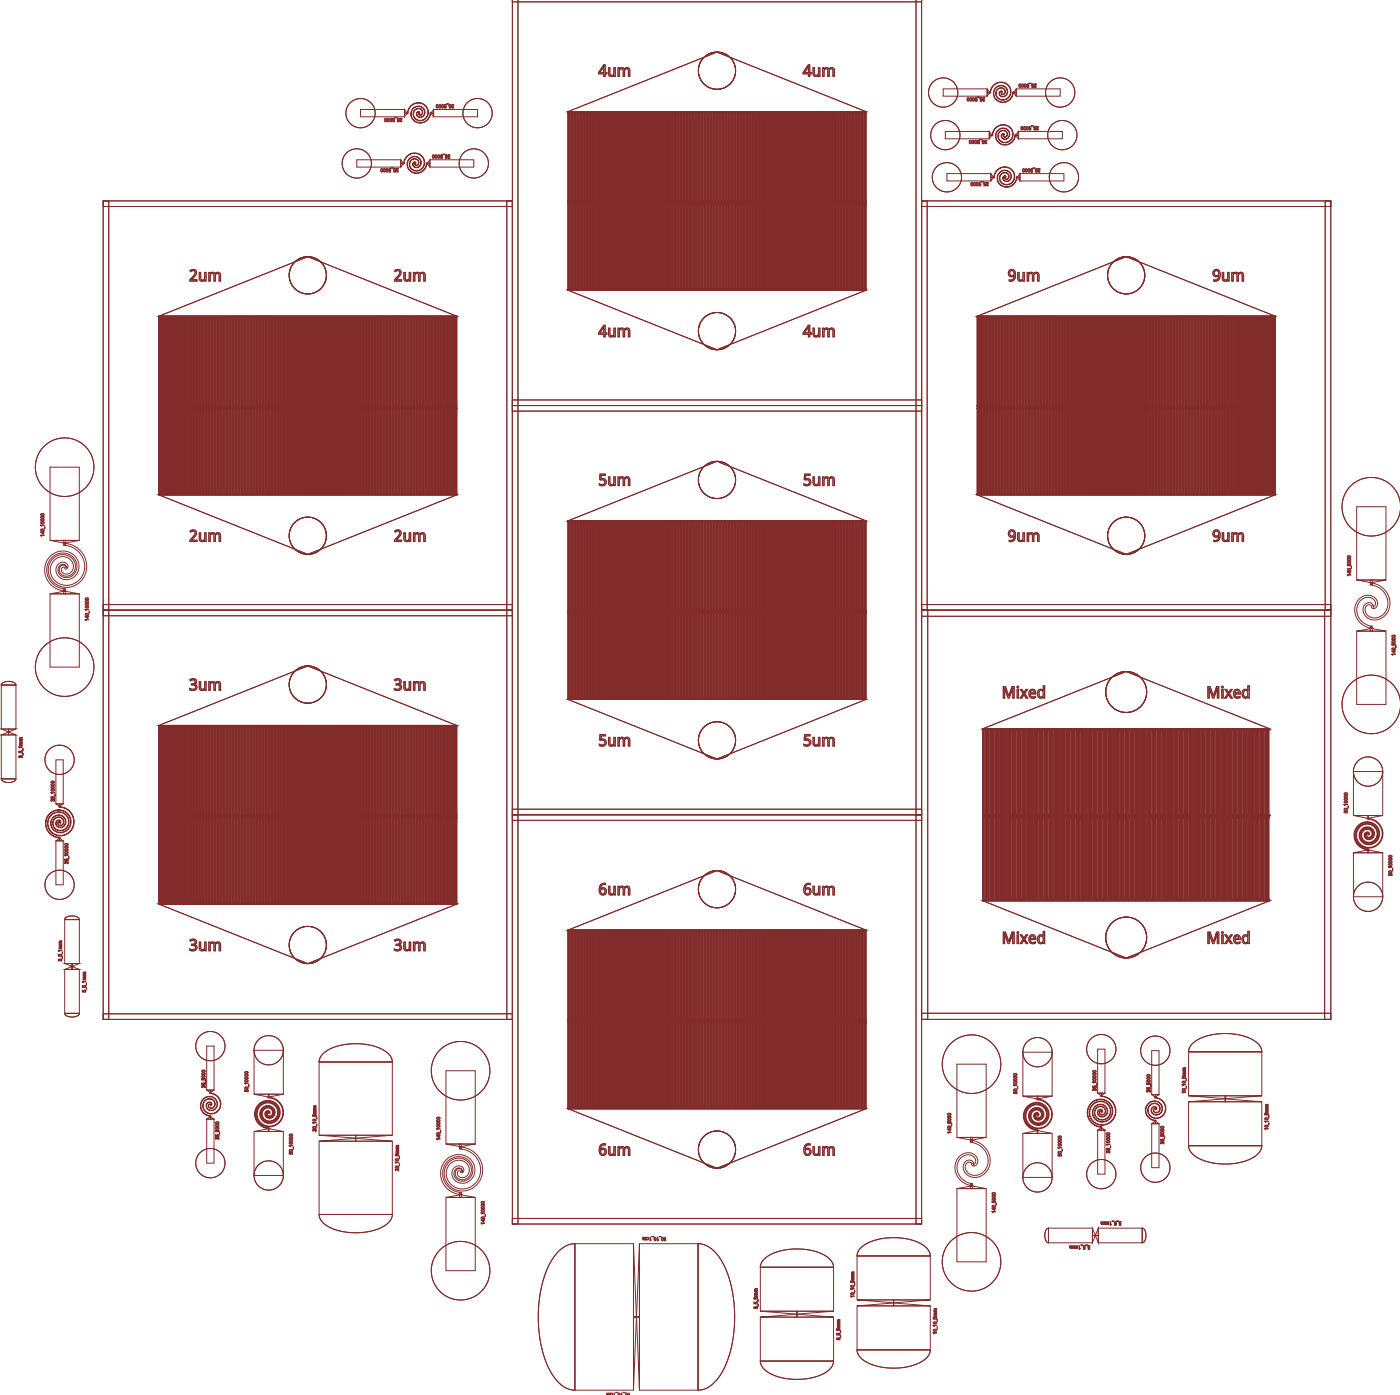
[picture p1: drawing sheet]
<svg xmlns="http://www.w3.org/2000/svg" width="96mm" height="95mm" viewBox="0 0 96 95" stroke-linecap="round" stroke-linejoin="round" font-family="sans-serif">
<g fill="none" stroke="#822b2b" stroke-width=".07">
<path d="M35.4 -.1v27.8h-.4v-27.7v.1h27.9v-.1v27.7h-.3v-27.7M7 13.7h.4v28h-.4zM7 13.7h28v.4h-28zM13 18.5l.2-.1 .2 .1v.2l-.3 .4h.4v.1h-.5l.3-.6-.1-.1-.2 .1zM13.6 18.6h.1v.4l.1 .1 .2-.1v-.4h.1v.6l-.1-.1-.2 .1-.2-.1zM14.3 18.6l.1 .1 .1-.1 .2 .1 .1-.1h.2l.1 .6h-.1v-.4l-.1-.1-.2 .1v.4h-.1v-.4l-.1-.1-.1 .1v.4h-.1zM24.4 10.9h3v.5h-3zM24.6 7.5h3v.5h-3zM26 11.5l.1 .1v.1h-.1zM26 11.5l.1 .1v.1zM26.2 11.5l.1 .1v.1h-.1zM26.2 11.5l.1 .1v.1z"/>
<path d="M26.3 8.1h.1l-.1 .2zM26.3 8.1v.2zM26.4 11.5l.1 .1v.1h-.1zM26.4 11.5l.1 .1-.1 .1zM26.5 8.1h.1l-.1 .2h-.1zM26.5 8.1v.2zM26.6 11.5h.1l-.1 .1h.1v.1h-.1h.1l-.1-.1zM26.6 8.1h.2l-.1 .2h-.1zM26.7 8.1v.2zM26.7 11.5h.1zM26.8 8.1h.1h-.1l.1 .1v.1h-.1l.1-.1h-.1zM26.9 11.5h.1l-.1 .1h.1v.1h-.1h.1l-.1-.1z"/>
<path d="M26.9 18.5l.3-.1 .2 .1v.2l-.3 .4h.3v.1h-.5l.4-.6-.1-.1-.2 .1zM27 8h.1zM27.1 11.5h.1l-.1 .1h.1l-.1 .1h.1h-.1zM27.1 8.1h.2h-.1l.1 .1v.1h-.2l.1-.1h-.1zM27.3 8.1h.2h-.2l.1 .1-.1 .1h.1h-.1zM27.4 11.1l.2 .1zM27.4 10.9l.2 .2-.2 .3zM27.6 18.6h.1v.4l.1 .1 .1-.1v-.4h.1v.6v-.1l-.2 .1-.2-.1zM27.6 7.7h.3zM27.6 7.5l.2 .2-.2 .3zM27.8 10.7l.3-.2h.4l.3 .1 .2 .3v.3l-.1 .3-.3 .1-.2 .1-.4-.2v-.5l.2-.2 .3 .1 .1 .2v.1l-.2 .1-.1-.2-.1 .1 .1 .2h.2l.2-.1v-.3l-.3-.3-.4 .1-.2 .4 .3 .5 .3 .1 .3-.1 .3-.2 .2-.3-.2 .4-.5 .2-.5-.1-.2-.4v-.3l.2-.2 .4-.1 .3 .2v.4l-.2 .2-.2-.1-.1-.2 .1-.2 .1 .1v.1h.1l.1-.1-.1-.2h-.3l-.2 .1v.4l.4 .2h.2l.2-.1 .1-.3 .1-.2-.3-.4-.5-.1-.4 .2-.2 .5zM28 7.2l.4-.2h.3l.4 .2 .1 .3v.3l-.1 .2-.2 .2h-.3l-.3-.2-.1-.4 .3-.2 .3 .1 .1 .1-.1 .2h-.2v-.2l-.1 .2v.1l.2 .1 .3-.2v-.3l-.3-.2-.4 .1-.2 .4 .2 .5 .3 .1 .4-.1 .2-.2 .2-.4-.1 .4-.5 .3-.5-.1-.3-.5 .1-.2 .1-.2 .5-.2 .3 .3v.3l-.3 .2h-.2l-.1-.2 .2-.2 .1 .1-.1 .1h.2v-.2v-.1l-.3-.1-.2 .2v.4l.3 .2h.3l.2-.2 .1-.2v-.3l-.3-.4h-.4l-.4 .2-.3 .4z"/>
<path d="M28.2 18.6l.1 .1 .2-.1 .2 .1 .1-.1h.2v.6h-.1v-.4l-.1-.1-.1 .1v.4h-.1v-.4l-.1-.1-.2 .1v.4h-.1zM29.1 11.1l.3 .1zM29.4 10.9h3v.5h-3zM29.4 10.9v.5l-.2-.2zM29.4 7.7h.2zM29.5 10.6h.2l-.1 .2h-.1zM29.6 10.6v.2zM29.6 7.5h3v.5h-3zM29.6 7.5v.5l-.2-.3zM29.7 10.6h.1v.2h-.1zM29.8 10.6v.2zM29.8 7.2h.1v.2l-.1-.1z"/>
<path d="M29.8 7.2l.1 .2zM29.9 10.6h.1v.2h-.1zM29.9 10.6h.1v.2zM30 7.2h.1v.2l-.1-.1zM30 7.2v.2zM30.1 10.6h.1h-.1l.1 .1v.1h-.1l.1-.1h-.1zM30.2 7.2h.1l-.1 .2v-.1zM30.2 7.2v.2zM30.2 10.5h.2zM30.4 7.2l.1-.1-.1 .1 .1 .1v.1h-.2l.1-.1h-.1zM30.4 10.6h.1h-.1l.1 .1v.1h-.1l.1-.1h-.1zM30.5 7.1h.1z"/>
<path d="M30.6 10.6h.1h-.1l.1 .1-.1 .1h.1h-.1zM30.7 7.2l.1-.1-.1 .1 .1 .1v.1h-.1l.1-.1h-.1zM30.9 7.2l.1-.1-.1 .1 .1 .2-.2-.1zM34.6 13.7h.4v28h-.4zM38.8 7.6v6.1zM38.8 13.9v5.9zM38.8 13.7v.1zM38.8 7.6l10.2-4 10.1 4zM38.8 19.8h20.3l-10.1 4.1zM38.8 7.6h20.3v.1h-20.3zM38.8 19.7h20.3v.1h-20.3zM38.8 13.7v.2z"/>
<path d="M38.8 13.8v.1zM38.9 7.6v6.1zM38.9 13.9v5.9zM38.9 13.7v.1zM38.9 13.7v.2zM38.9 13.8v.1zM39 7.6v6.1zM39 13.9v5.9zM39 13.7v.1zM39 13.7v.2zM39 13.8v.1zM39.1 7.6v6.1z"/>
<path d="M39.1 13.9v5.9zM39.1 13.7v.1zM39.1 13.7v.2zM39.1 13.8v.1zM39.2 7.6v6.1zM39.2 13.9v5.9zM39.2 13.7v.1zM39.2 13.7v.2zM39.2 13.8v.1zM39.3 7.6v6.1zM39.3 13.9v5.9zM39.3 13.7v.1z"/>
<path d="M39.3 13.7v.2zM39.3 13.8v.1zM39.4 7.6v6.1zM39.4 13.9v5.9zM39.4 13.7v.1zM39.4 13.7v.2zM39.4 13.8v.1zM39.5 7.6v6.1zM39.5 13.9v5.9zM39.5 13.7v.1zM39.5 13.7v.2zM39.5 13.8v.1z"/>
<path d="M39.6 7.6v6.1zM39.6 13.9v5.9zM39.6 13.7v.1zM39.6 13.7v.2zM39.6 13.8v.1zM39.7 7.6v6.1zM39.7 13.9v5.9zM39.7 13.7v.1zM39.7 13.7v.2zM39.7 13.8v.1zM39.8 7.6v6.1zM39.8 13.9v5.9z"/>
<path d="M39.8 13.7v.1zM39.8 13.7v.2zM39.8 13.8v.1zM39.9 7.6v6.1zM39.9 13.9v5.9zM39.9 13.7v.1zM39.9 13.7v.2zM39.9 13.8v.1zM40 7.6v6.1zM40 13.9v5.9zM40 13.7v.1zM40 13.7v.2z"/>
<path d="M40 13.8v.1zM40.1 7.6v6.1zM40.1 13.9v5.9zM40.1 13.7v.1zM40.1 13.7v.2zM40.1 13.8v.1zM40.2 7.6v6.1zM40.2 13.9v5.9zM40.2 13.7v.1zM40.2 13.7v.2zM40.2 13.8v.1zM40.3 7.6v6.1z"/>
<path d="M40.3 13.9v5.9zM40.3 13.7v.1zM40.3 13.7v.2zM40.3 13.8v.1zM40.4 7.6v6.1zM40.4 13.9v5.9zM40.4 13.7v.1zM40.4 13.7v.2zM40.4 13.8v.1zM40.5 7.6l.1 6.1zM40.5 13.9l.1 5.9zM40.5 13.7v.1z"/>
<path d="M40.5 13.7v.2zM40.5 13.8l.1 .1zM40.6 7.6l.1 6.1zM40.6 13.9l.1 5.9zM40.6 13.7v.1zM40.6 13.7v.2zM40.6 13.8l.1 .1zM40.7 7.6l.1 6.1zM40.7 13.9l.1 5.9zM40.7 13.7v.1zM40.7 13.7v.2zM40.7 13.8l.1 .1z"/>
<path d="M40.8 7.6l.1 6.1zM40.8 13.9l.1 5.9zM40.8 13.7v.1zM40.8 13.7v.2zM40.8 13.8l.1 .1zM40.9 7.6l.1 6.1zM40.9 13.9l.1 5.9zM40.9 13.7v.1zM40.9 13.7v.2zM40.9 13.8l.1 .1zM41 7.6l.1 6.1zM41 13.9l.1 5.9z"/>
<path d="M41 13.7v.1zM41 13.7v.2zM41 13.8l.1 .1zM41.1 7.6l.1 6.1zM41.1 13.9l.1 5.9zM41.1 13.7l.1 .1zM41.1 13.7l.1 .2zM41.1 13.8l.1 .1zM41.2 4.4h.1v.6h.1h-.1v.2h-.1v-.2h-.3zM41.2 4.5v.5h-.2zM41.2 7.6l.1 6.1zM41.2 13.9l.1 5.9z"/>
<path d="M41.2 13.7l.1 .1zM41.2 13.7l.1 .2zM41.2 13.8l.1 .1zM41.3 7.6l.1 6.1zM41.3 13.9l.1 5.9zM41.3 13.7l.1 .1zM41.4 13.7v.2zM41.4 13.8v.1zM41.4 7.6l.1 6.1zM41.4 13.9l.1 5.9zM41.4 13.7l.1 .1zM41.5 13.7v.2z"/>
<path d="M41.5 13.8v.1zM41.5 7.6l.1 6.1zM41.5 13.9l.1 5.9zM41.5 13.7l.1 .1zM41.6 4.6l.1 .5h.1h.1v-.5h.1v.6l-.1-.1-.1 .1h-.2zM41.6 13.7v.2zM41.6 13.8v.1zM41.6 7.6l.1 6.1zM41.6 13.9l.1 5.9zM41.6 13.7l.1 .1zM41.7 13.7v.2zM41.7 13.8v.1z"/>
<path d="M41.7 7.6l.1 6.1zM41.7 13.9l.1 5.9zM41.7 13.7l.1 .1zM41.8 13.7v.2zM41.8 13.8v.1zM41.8 7.6l.1 6.1zM41.8 13.9l.1 5.9zM41.8 13.7l.1 .1zM41.9 13.7v.2zM41.9 13.8v.1zM42 7.6v6.1zM42 13.9v5.9z"/>
<path d="M42 13.7v.1zM42 13.7v.2zM42 13.8v.1zM42.1 7.6v6.1zM42.1 13.9v5.9zM42.1 13.7v.1zM42.1 13.7v.2zM42.1 13.8v.1zM42.2 7.6v6.1zM42.2 13.9v5.9zM42.2 13.7v.1zM42.2 13.7v.2z"/>
<path d="M42.2 13.8v.1zM42.2 4.6l.1 .1 .1-.1 .2 .1 .2-.1h.1l.1 .6h-.1v-.4l-.1-.1-.1 .1v.4h-.1v-.4l-.1-.1-.2 .1v.4h-.1zM42.3 7.6v6.1zM42.3 13.9v5.9zM42.3 13.7v.1zM42.3 13.7v.2zM42.3 13.8v.1zM42.4 7.6v6.1zM42.4 13.9v5.9zM42.4 13.7v.1zM42.4 13.7v.2zM42.4 13.8v.1z"/>
<path d="M42.5 7.6v6.1zM42.5 13.9v5.9zM42.5 13.7v.1zM42.5 13.7v.2zM42.5 13.8v.1zM42.6 7.6v6.1zM42.6 13.9v5.9zM42.6 13.7v.1zM42.6 13.7v.2zM42.6 13.8v.1zM42.7 7.6v6.1zM42.7 13.9v5.9z"/>
<path d="M42.7 13.7v.1zM42.7 13.7v.2zM42.7 13.8v.1zM42.8 7.6v6.1zM42.8 13.9v5.9zM42.8 13.7v.1zM42.8 13.7v.2zM42.8 13.8v.1zM42.9 7.6v6.1zM42.9 13.9v5.9zM42.9 13.7v.1zM42.9 13.7v.2z"/>
<path d="M42.9 13.8v.1zM43 7.6v6.1zM43 13.9v5.9zM43 13.7v.1zM43 13.7v.2zM43 13.8v.1zM43.1 7.6v6.1zM43.1 13.9v5.9zM43.1 13.7v.1zM43.1 13.7v.2zM43.1 13.8v.1zM43.2 7.6v6.1z"/>
<path d="M43.2 13.9v5.9zM43.2 13.7v.1zM43.2 13.7v.2zM43.2 13.8v.1zM43.3 7.6v6.1zM43.3 13.9v5.9zM43.3 13.7v.1zM43.3 13.7v.2zM43.3 13.8v.1zM43.4 7.6v6.1zM43.4 13.9v5.9zM43.4 13.7v.1z"/>
<path d="M43.4 13.7v.2zM43.4 13.8v.1zM43.5 7.6v6.1zM43.5 13.9v5.9zM43.5 13.7v.1zM43.5 13.7v.2zM43.5 13.8v.1zM43.6 7.6v6.1zM43.6 13.9v5.9zM43.6 13.7v.1zM43.6 13.7v.2zM43.6 13.8v.1z"/>
<path d="M43.7 7.6v6.1zM43.7 13.9v5.9zM43.7 13.7v.1zM43.7 13.7v.2zM43.7 13.8v.1zM43.8 7.6v6.1zM43.8 13.9v5.9zM43.8 13.7v.1zM43.8 13.7v.2zM43.8 13.8v.1zM43.9 7.6v6.1zM43.9 13.9v5.9z"/>
<path d="M43.9 13.7v.1zM43.9 13.7v.2zM43.9 13.8v.1zM44 7.6v6.1zM44 13.9v5.9zM44 13.7v.1zM44 13.7v.2zM44 13.8v.1zM44.1 7.6v6.1zM44.1 13.9v5.9zM44.1 13.7v.1zM44.1 13.7v.2z"/>
<path d="M44.1 13.8v.1zM44.2 7.6v6.1zM44.2 13.9v5.9zM44.2 13.7v.1zM44.2 13.7v.2zM44.2 13.8v.1zM44.3 7.6v6.1zM44.3 13.9v5.9zM44.3 13.7v.1zM44.3 13.7v.2zM44.3 13.8v.1zM44.4 7.6v6.1z"/>
<path d="M44.4 13.9v5.9zM44.4 13.7v.1zM44.4 13.7v.2zM44.4 13.8v.1zM44.5 7.6v6.1zM44.5 13.9v5.9zM44.5 13.7v.1zM44.5 13.7v.2zM44.5 13.8v.1zM44.6 7.6v6.1zM44.6 13.9v5.9zM44.6 13.7v.1z"/>
<path d="M44.6 13.7v.2zM44.6 13.8v.1zM44.7 7.6v6.1zM44.7 13.9v5.9zM44.7 13.7v.1zM44.7 13.7v.2zM44.7 13.8v.1zM44.8 7.6v6.1zM44.8 13.9v5.9zM44.8 13.7v.1zM44.8 13.7v.2zM44.8 13.8v.1z"/>
<path d="M44.9 7.6v6.1zM44.9 13.9v5.9zM44.9 13.7v.1zM44.9 13.7v.2zM44.9 13.8v.1zM45 7.6v6.1zM45 13.9v5.9zM45 13.7v.1zM45 13.7v.2zM45 13.8v.1zM45.1 7.6v6.1zM45.1 13.9v5.9z"/>
<path d="M45.1 13.7v.1zM45.1 13.7v.2zM45.1 13.8v.1zM45.2 7.6v6.1zM45.2 13.9v5.9zM45.2 13.7v.1zM45.2 13.7v.2zM45.2 13.8v.1zM45.3 7.6l.1 6.1zM45.3 13.9l.1 5.9zM45.3 13.7v.1zM45.3 13.7v.2z"/>
<path d="M45.3 13.8l.1 .1zM45.4 7.6l.1 6.1zM45.4 13.9l.1 5.9zM45.4 13.7v.1zM45.4 13.7v.2zM45.4 13.8l.1 .1zM45.5 7.6l.1 6.1zM45.5 13.9l.1 5.9zM45.5 13.7v.1zM45.5 13.7v.2zM45.5 13.8l.1 .1zM45.6 7.6l.1 6.1z"/>
<path d="M45.6 13.9l.1 5.9zM45.6 13.7v.1zM45.6 13.7v.2zM45.6 13.8l.1 .1zM45.7 7.6l.1 6.1zM45.7 13.9l.1 5.9zM45.7 13.7v.1zM45.7 13.7v.2zM45.7 13.8l.1 .1zM45.8 7.6l.1 6.1zM45.8 13.9l.1 5.9zM45.8 13.7v.1z"/>
<path d="M45.8 13.7v.2zM45.8 13.8l.1 .1zM45.9 7.6l.1 6.1zM45.9 13.9l.1 5.9zM45.9 13.7l.1 .1zM45.9 13.7l.1 .2zM45.9 13.8l.1 .1zM46 7.6l.1 6.1zM46 13.9l.1 5.9zM46 13.7l.1 .1zM46 13.7l.1 .2zM46 13.8l.1 .1z"/>
<path d="M46.1 7.6l.1 6.1zM46.1 13.9l.1 5.9zM46.1 13.7l.1 .1zM46.2 13.7v.2zM46.2 13.8v.1zM46.2 7.6l.1 6.1zM46.2 13.9l.1 5.9zM46.2 13.7l.1 .1zM46.3 13.7v.2zM46.3 13.8v.1zM46.3 7.6l.1 6.1zM46.3 13.9l.1 5.9z"/>
<path d="M46.3 13.7l.1 .1zM46.4 13.7v.2zM46.4 13.8v.1zM46.4 7.6l.1 6.1zM46.4 13.9l.1 5.9zM46.4 13.7l.1 .1zM46.5 13.7v.2zM46.5 13.8v.1zM46.5 7.6l.1 6.1zM46.5 13.9l.1 5.9zM46.5 13.7l.1 .1zM46.6 13.7v.2z"/>
<path d="M46.6 13.8v.1zM46.6 7.6l.1 6.1zM46.6 13.9l.1 5.9zM46.6 13.7l.1 .1zM46.7 13.7v.2zM46.7 13.8v.1zM46.8 7.6v6.1zM46.8 13.9v5.9zM46.8 13.7v.1zM46.8 13.7v.2zM46.8 13.8v.1zM46.9 7.6v6.1z"/>
<path d="M46.9 13.9v5.9zM46.9 13.7v.1zM46.9 13.7v.2zM46.9 13.8v.1zM47 7.6v6.1zM47 13.9v5.9zM47 13.7v.1zM47 13.7v.2zM47 13.8v.1zM47.1 7.6v6.1zM47.1 13.9v5.9zM47.1 13.7v.1z"/>
<path d="M47.1 13.7v.2zM47.1 13.8v.1zM47.2 7.6v6.1zM47.2 13.9v5.9zM47.2 13.7v.1zM47.2 13.7v.2zM47.2 13.8v.1zM47.3 7.6v6.1zM47.3 13.9v5.9zM47.3 13.7v.1zM47.3 13.7v.2zM47.3 13.8v.1z"/>
<path d="M47.4 7.6v6.1zM47.4 13.9v5.9zM47.4 13.7v.1zM47.4 13.7v.2zM47.4 13.8v.1zM47.5 7.6v6.1zM47.5 13.9v5.9zM47.5 13.7v.1zM47.5 13.7v.2zM47.5 13.8v.1zM47.6 7.6v6.1zM47.6 13.9v5.9z"/>
<path d="M47.6 13.7v.1zM47.6 13.7v.2zM47.6 13.8v.1zM47.7 7.6v6.1zM47.7 13.9v5.9zM47.7 13.7v.1zM47.7 13.7v.2zM47.7 13.8v.1zM47.8 7.6v6.1zM47.8 13.9v5.9zM47.8 13.7v.1zM47.8 13.7v.2z"/>
<path d="M47.8 13.8v.1zM47.9 7.6v6.1zM47.9 13.9v5.9zM47.9 13.7v.1zM47.9 13.7v.2zM47.9 13.8v.1zM48 7.6v6.1zM48 13.9v5.9zM48 13.7v.1zM48 13.7v.2zM48 13.8v.1zM48.1 7.6v6.1z"/>
<path d="M48.1 13.9v5.9zM48.1 13.7v.1zM48.1 13.7v.2zM48.1 13.8v.1zM48.2 7.6v6.1zM48.2 13.9v5.9zM48.2 13.7v.1zM48.2 13.7v.2zM48.2 13.8v.1zM48.3 7.6v6.1zM48.3 13.9v5.9zM48.3 13.7v.1z"/>
<path d="M48.3 13.7v.2zM48.3 13.8v.1zM48.4 7.6v6.1zM48.4 13.9v5.9zM48.4 13.7v.1zM48.4 13.7v.2zM48.4 13.8v.1zM48.5 7.6v6.1zM48.5 13.9v5.9zM48.5 13.7v.1zM48.5 13.7v.2zM48.5 13.8v.1z"/>
<path d="M48.6 7.6v6.1zM48.6 13.9v5.9zM48.6 13.7v.1zM48.6 13.7v.2zM48.6 13.8v.1zM48.7 7.6v6.1zM48.7 13.9v5.9zM48.7 13.7v.1zM48.7 13.7v.2zM48.7 13.8v.1zM48.8 7.6v6.1zM48.8 13.9v5.9z"/>
<path d="M48.8 13.7v.1zM48.8 13.7v.2zM48.8 13.8v.1zM48.9 7.6v6.1zM48.9 13.9v5.9zM48.9 13.7v.1zM48.9 13.7v.2zM48.9 13.8v.1zM49 7.6v6.1zM49 13.9v5.9zM49 13.7v.1zM49 13.7v.2z"/>
<path d="M49 13.8v.1zM49.1 7.6v6.1zM49.1 13.9v5.9zM49.1 13.7v.1zM49.1 13.7v.2zM49.1 13.8v.1zM49.2 7.6v6.1zM49.2 13.9v5.9zM49.2 13.7v.1zM49.2 13.7v.2zM49.2 13.8v.1zM49.3 7.6v6.1z"/>
<path d="M49.3 13.9v5.9zM49.3 13.7v.1zM49.3 13.7v.2zM49.3 13.8v.1zM49.4 7.6v6.1zM49.4 13.9v5.9zM49.4 13.7v.1zM49.4 13.7v.2zM49.4 13.8v.1zM49.5 7.6v6.1zM49.5 13.9v5.9zM49.5 13.7v.1z"/>
<path d="M49.5 13.7v.2zM49.5 13.8v.1zM49.6 7.6v6.1zM49.6 13.9v5.9zM49.6 13.7v.1zM49.6 13.7v.2zM49.6 13.8v.1zM49.7 7.6v6.1zM49.7 13.9v5.9zM49.7 13.7v.1zM49.7 13.7v.2zM49.7 13.8v.1z"/>
<path d="M49.8 7.6v6.1zM49.8 13.9v5.9zM49.8 13.7v.1zM49.8 13.7v.2zM49.8 13.8v.1zM49.9 7.6v6.1zM49.9 13.9v5.9zM49.9 13.7v.1zM49.9 13.7v.2zM49.9 13.8v.1zM50 7.6v6.1zM50 13.9v5.9z"/>
<path d="M50 13.7v.1zM50 13.7v.2zM50 13.8v.1zM50.1 7.6l.1 6.1zM50.1 13.9l.1 5.9zM50.1 13.7v.1zM50.1 13.7v.2zM50.1 13.8l.1 .1zM50.2 7.6l.1 6.1zM50.2 13.9l.1 5.9zM50.2 13.7v.1zM50.2 13.7v.2z"/>
<path d="M50.2 13.8l.1 .1zM50.3 7.6l.1 6.1zM50.3 13.9l.1 5.9zM50.3 13.7v.1zM50.3 13.7v.2zM50.3 13.8l.1 .1zM50.4 7.6l.1 6.1zM50.4 13.9l.1 5.9zM50.4 13.7v.1zM50.4 13.7v.2zM50.4 13.8l.1 .1zM50.5 7.6l.1 6.1z"/>
<path d="M50.5 13.9l.1 5.9zM50.5 13.7v.1zM50.5 13.7v.2zM50.5 13.8l.1 .1zM50.6 7.6l.1 6.1zM50.6 13.9l.1 5.9zM50.6 13.7v.1zM50.6 13.7v.2zM50.6 13.8l.1 .1zM50.7 7.6l.1 6.1zM50.7 13.9l.1 5.9zM50.7 13.7l.1 .1z"/>
<path d="M50.7 13.7l.1 .2zM50.7 13.8l.1 .1zM50.8 7.6l.1 6.1zM50.8 13.9l.1 5.9zM50.8 13.7l.1 .1zM50.8 13.7l.1 .2zM50.8 13.8l.1 .1zM50.9 7.6l.1 6.1zM50.9 13.9l.1 5.9zM50.9 13.7l.1 .1zM51 13.7v.2zM51 13.8v.1z"/>
<path d="M51 7.6l.1 6.1zM51 13.9l.1 5.9zM51 13.7l.1 .1zM51.1 13.7v.2zM51.1 13.8v.1zM51.1 7.6l.1 6.1zM51.1 13.9l.1 5.9zM51.1 13.7l.1 .1zM51.2 13.7v.2zM51.2 13.8v.1zM51.2 7.6l.1 6.1zM51.2 13.9l.1 5.9z"/>
<path d="M51.2 13.7l.1 .1zM51.3 13.7v.2zM51.3 13.8v.1zM51.3 7.6l.1 6.1zM51.3 13.9l.1 5.9zM51.3 13.7l.1 .1zM51.4 13.7v.2zM51.4 13.8v.1zM51.4 7.6l.1 6.1zM51.4 13.9l.1 5.9zM51.4 13.7l.1 .1zM51.5 13.7v.2z"/>
<path d="M51.5 13.8v.1zM51.6 7.6v6.1zM51.6 13.9v5.9zM51.6 13.7v.1zM51.6 13.7v.2zM51.6 13.8v.1zM51.7 7.6v6.1zM51.7 13.9v5.9zM51.7 13.7v.1zM51.7 13.7v.2zM51.7 13.8v.1zM51.8 7.6v6.1z"/>
<path d="M51.8 13.9v5.9zM51.8 13.7v.1zM51.8 13.7v.2zM51.8 13.8v.1zM51.9 7.6v6.1zM51.9 13.9v5.9zM51.9 13.7v.1zM51.9 13.7v.2zM51.9 13.8v.1zM52 7.6v6.1zM52 13.9v5.9zM52 13.7v.1z"/>
<path d="M52 13.7v.2zM52 13.8v.1zM52.1 7.6v6.1zM52.1 13.9v5.9zM52.1 13.7v.1zM52.1 13.7v.2zM52.1 13.8v.1zM52.2 7.6v6.1zM52.2 13.9v5.9zM52.2 13.7v.1zM52.2 13.7v.2zM52.2 13.8v.1z"/>
<path d="M52.3 7.6v6.1zM52.3 13.9v5.9zM52.3 13.7v.1zM52.3 13.7v.2zM52.3 13.8v.1zM52.4 7.6v6.1zM52.4 13.9v5.9zM52.4 13.7v.1zM52.4 13.7v.2zM52.4 13.8v.1zM52.5 7.6v6.1zM52.5 13.9v5.9z"/>
<path d="M52.5 13.7v.1zM52.5 13.7v.2zM52.5 13.8v.1zM52.6 7.6v6.1zM52.6 13.9v5.9zM52.6 13.7v.1zM52.6 13.7v.2zM52.6 13.8v.1zM52.7 7.6v6.1zM52.7 13.9v5.9zM52.7 13.7v.1zM52.7 13.7v.2z"/>
<path d="M52.7 13.8v.1zM52.8 7.6v6.1zM52.8 13.9v5.9zM52.8 13.7v.1zM52.8 13.7v.2zM52.8 13.8v.1zM52.9 7.6v6.1zM52.9 13.9v5.9zM52.9 13.7v.1zM52.9 13.7v.2zM52.9 13.8v.1zM53 7.6v6.1z"/>
<path d="M53 13.9v5.9zM53 13.7v.1zM53 13.7v.2zM53 13.8v.1zM53.1 7.6v6.1zM53.1 13.9v5.9zM53.1 13.7v.1zM53.1 13.7v.2zM53.1 13.8v.1zM53.2 7.6v6.1zM53.2 13.9v5.9zM53.2 13.7v.1z"/>
<path d="M53.2 13.7v.2zM53.2 13.8v.1zM53.3 7.6v6.1zM53.3 13.9v5.9zM53.3 13.7v.1zM53.3 13.7v.2zM53.3 13.8v.1zM53.4 7.6v6.1zM53.4 13.9v5.9zM53.4 13.7v.1zM53.4 13.7v.2zM53.4 13.8v.1z"/>
<path d="M53.5 7.6v6.1zM53.5 13.9v5.9zM53.5 13.7v.1zM53.5 13.7v.2zM53.5 13.8v.1zM53.6 7.6v6.1zM53.6 13.9v5.9zM53.6 13.7v.1zM53.6 13.7v.2zM53.6 13.8v.1zM53.7 7.6v6.1zM53.7 13.9v5.9z"/>
<path d="M53.7 13.7v.1zM53.7 13.7v.2zM53.7 13.8v.1zM53.8 7.6v6.1zM53.8 13.9v5.9zM53.8 13.7v.1zM53.8 13.7v.2zM53.8 13.8v.1zM53.9 7.6v6.1zM53.9 13.9v5.9zM53.9 13.7v.1zM53.9 13.7v.2z"/>
<path d="M53.9 13.8v.1zM54 7.6v6.1zM54 13.9v5.9zM54 13.7v.1zM54 13.7v.2zM54 13.8v.1zM54.1 7.6v6.1zM54.1 13.9v5.9zM54.1 13.7v.1zM54.1 13.7v.2zM54.1 13.8v.1zM54.2 7.6v6.1z"/>
<path d="M54.2 13.9v5.9zM54.2 13.7v.1zM54.2 13.7v.2zM54.2 13.8v.1zM54.3 7.6v6.1zM54.3 13.9v5.9zM54.3 13.7v.1zM54.3 13.7v.2zM54.3 13.8v.1zM54.4 7.6v6.1zM54.4 13.9v5.9zM54.4 13.7v.1z"/>
<path d="M54.4 13.7v.2zM54.4 13.8v.1zM54.5 7.6v6.1zM54.5 13.9v5.9zM54.5 13.7v.1zM54.5 13.7v.2zM54.5 13.8v.1zM54.6 7.6v6.1zM54.6 13.9v5.9zM54.6 13.7v.1zM54.6 13.7v.2zM54.6 13.8v.1z"/>
<path d="M54.7 7.6v6.1zM54.7 13.9v5.9zM54.7 13.7v.1zM54.7 13.7v.2zM54.7 13.8v.1zM54.8 7.6v6.1zM54.8 13.9v5.9zM54.8 13.7v.1zM54.8 13.7v.2zM54.8 13.8v.1zM54.9 7.6l.1 6.1zM54.9 13.9l.1 5.9z"/>
<path d="M54.9 13.7v.1zM54.9 13.7v.2zM54.9 13.8l.1 .1zM55 7.6l.1 6.1zM55 13.9l.1 5.9zM55 13.7v.1zM55 13.7v.2zM55 13.8l.1 .1zM55.1 7.6l.1 6.1zM55.1 13.9l.1 5.9zM55.1 13.7v.1zM55.1 13.7v.2z"/>
<path d="M55.1 13.8l.1 .1zM55.2 4.4h.1v.6h.1h-.1v.2h-.1v-.2h-.4zM55.2 4.5v.5h-.3zM55.2 7.6l.1 6.1zM55.2 13.9l.1 5.9zM55.2 13.7v.1zM55.2 13.7v.2zM55.2 13.8l.1 .1zM55.3 7.6l.1 6.1zM55.3 13.9l.1 5.9zM55.3 13.7v.1zM55.3 13.7v.2z"/>
<path d="M55.3 13.8l.1 .1zM55.4 7.6l.1 6.1zM55.4 13.9l.1 5.9zM55.4 13.7v.1zM55.4 13.7v.2zM55.4 13.8l.1 .1zM55.5 4.6h.1v.5h.1h.2v-.5h.1v.6l-.1-.1-.2 .1h-.1zM55.5 7.6l.1 6.1zM55.5 13.9l.1 5.9zM55.5 13.7l.1 .1zM55.5 13.7l.1 .2zM55.5 13.8l.1 .1z"/>
<path d="M55.6 7.6l.1 6.1zM55.6 13.9l.1 5.9zM55.6 13.7l.1 .1zM55.6 13.7l.1 .2zM55.6 13.8l.1 .1zM55.7 7.6l.1 6.1zM55.7 13.9l.1 5.9zM55.7 13.7l.1 .1zM55.8 13.7v.2zM55.8 13.8v.1zM55.8 7.6l.1 6.1zM55.8 13.9l.1 5.9z"/>
<path d="M55.8 13.7l.1 .1zM55.9 13.7v.2zM55.9 13.8v.1zM55.9 7.6l.1 6.1zM55.9 13.9l.1 5.9zM55.9 13.7l.1 .1zM56 13.7v.2zM56 13.8v.1zM56 7.6l.1 6.1zM56 13.9l.1 5.9zM56 13.7l.1 .1zM56.1 13.7v.2z"/>
<path d="M56.1 13.8v.1zM56.1 7.6l.1 6.1zM56.1 13.9l.1 5.9zM56.1 13.7l.1 .1zM56.2 13.7v.2zM56.2 13.8v.1zM56.2 4.6l.1 .1 .1-.1 .2 .1 .1-.1h.2l.1 .6h-.1v-.4l-.1-.1-.2 .1v.4h-.1v-.4l-.1-.1-.1 .1v.4h-.1zM56.2 7.6l.1 6.1zM56.2 13.9l.1 5.9zM56.2 13.7l.1 .1zM56.3 13.7v.2zM56.3 13.8v.1z"/>
<path d="M56.4 7.6v6.1zM56.4 13.9v5.9zM56.4 13.7v.1zM56.4 13.7v.2zM56.4 13.8v.1zM56.5 7.6v6.1zM56.5 13.9v5.9zM56.5 13.7v.1zM56.5 13.7v.2zM56.5 13.8v.1zM56.6 7.6v6.1zM56.6 13.9v5.9z"/>
<path d="M56.6 13.7v.1zM56.6 13.7v.2zM56.6 13.8v.1zM56.7 7.6v6.1zM56.7 13.9v5.9zM56.7 13.7v.1zM56.7 13.7v.2zM56.7 13.8v.1zM56.8 7.6v6.1zM56.8 13.9v5.9zM56.8 13.7v.1zM56.8 13.7v.2z"/>
<path d="M56.8 13.8v.1zM56.9 7.6v6.1zM56.9 13.9v5.9zM56.9 13.7v.1zM56.9 13.7v.2zM56.9 13.8v.1zM57 7.6v6.1zM57 13.9v5.9zM57 13.7v.1zM57 13.7v.2zM57 13.8v.1zM57.1 7.6v6.1z"/>
<path d="M57.1 13.9v5.9zM57.1 13.7v.1zM57.1 13.7v.2zM57.1 13.8v.1zM57.2 7.6v6.1zM57.2 13.9v5.9zM57.2 13.7v.1zM57.2 13.7v.2zM57.2 13.8v.1zM57.3 7.6v6.1zM57.3 13.9v5.9zM57.3 13.7v.1z"/>
<path d="M57.3 13.7v.2zM57.3 13.8v.1zM57.4 7.6v6.1zM57.4 13.9v5.9zM57.4 13.7v.1zM57.4 13.7v.2zM57.4 13.8v.1zM57.5 7.6v6.1zM57.5 13.9v5.9zM57.5 13.7v.1zM57.5 13.7v.2zM57.5 13.8v.1z"/>
<path d="M57.6 7.6v6.1zM57.6 13.9v5.9zM57.6 13.7v.1zM57.6 13.7v.2zM57.6 13.8v.1zM57.7 7.6v6.1zM57.7 13.9v5.9zM57.7 13.7v.1zM57.7 13.7v.2zM57.7 13.8v.1zM57.8 7.6v6.1zM57.8 13.9v5.9z"/>
<path d="M57.8 13.7v.1zM57.8 13.7v.2zM57.8 13.8v.1zM57.9 7.6v6.1zM57.9 13.9v5.9zM57.9 13.7v.1zM57.9 13.7v.2zM57.9 13.8v.1zM58 7.6v6.1zM58 13.9v5.9zM58 13.7v.1zM58 13.7v.2z"/>
<path d="M58 13.8v.1zM58.1 7.6v6.1zM58.1 13.9v5.9zM58.1 13.7v.1zM58.1 13.7v.2zM58.1 13.8v.1zM58.2 7.6v6.1zM58.2 13.9v5.9zM58.2 13.7v.1zM58.2 13.7v.2zM58.2 13.8v.1zM58.3 7.6v6.1z"/>
<path d="M58.3 13.9v5.9zM58.3 13.7v.1zM58.3 13.7v.2zM58.3 13.8v.1zM58.4 7.6v6.1zM58.4 13.9v5.9zM58.4 13.7v.1zM58.4 13.7v.2zM58.4 13.8v.1zM58.5 7.6v6.1zM58.5 13.9v5.9zM58.5 13.7v.1z"/>
<path d="M58.5 13.7v.2zM58.5 13.8v.1zM58.6 7.6v6.1zM58.6 13.9v5.9zM58.6 13.7v.1zM58.6 13.7v.2zM58.6 13.8v.1zM58.7 7.6v6.1zM58.7 13.9v5.9zM58.7 13.7v.1zM58.7 13.7v.2zM58.7 13.8v.1z"/>
<path d="M58.8 7.6v6.1zM58.8 13.9v5.9zM58.8 13.7v.1zM58.8 13.7v.2zM58.8 13.8v.1zM58.9 7.6v6.1zM58.9 13.9v5.9zM58.9 13.7v.1zM58.9 13.7v.2zM58.9 13.8v.1zM59 7.6v6.1zM59 13.9v5.9z"/>
<path d="M59 13.7v.1zM59 13.7v.2zM59 13.8v.1zM59.1 7.6v6.1zM59.1 13.9v5.9zM59.1 13.7v.1zM59.1 13.7v.2zM59.1 13.8v.1zM62.9 13.7h.4v28h-.4zM62.9 13.7h28v.4h-28zM64.4 6.1h3v.5h-3zM64.6 9h3v.5h-3z"/>
<path d="M64.7 11.9h3v.5h-3zM66.1 6.7h.1l-.1 .2h-.1zM66.1 6.7h.1l-.1 .2zM66.2 9.6h.1v.2h-.1zM66.2 9.6h.1v.2zM66.2 6.7h.2l-.1 .2-.1-.1zM66.3 6.7v.2zM66.3 12.5h.1v.2l-.1-.1zM66.3 12.5l.1 .2zM66.4 9.6h.1v.2h-.1zM66.4 9.6h.1l-.1 .2zM66.4 6.7h.1v.2h-.1z"/>
<path d="M66.5 6.7v.2zM66.5 12.5h.1v.2l-.1-.1zM66.5 12.5h.1v.2zM66.6 9.6h.1v.2h-.1zM66.6 9.6h.1l-.1 .2zM66.6 6.7h.1h-.1l.1 .1v.1h-.1l.1-.1h-.1zM66.7 12.5h.1v.2l-.1-.1zM66.7 12.5v.2zM66.8 6.6h.1zM66.8 9.6h.1h-.1l.1 .1v.1h-.1v-.1h-.1zM66.9 12.5h.1h-.1l.1 .1v.1h-.1l.1-.1h-.1zM66.9 9.5h.1z"/>
<path d="M66.9 6.7h.2h-.2l.1 .1v.1h-.1l.1-.1h-.1zM67 12.4h.1zM67.1 9.6h.1h-.1l.1 .1v.1h-.1l.1-.1h-.1zM67.1 6.7h.1h-.1l.1 .1-.1 .1h.1h-.1zM67.2 12.5h.1h-.1l.1 .1v.1h-.1l.1-.1h-.1zM67.3 9.6h.1h-.1l.1 .2h-.1zM67.4 12.5h.1h-.1l.1 .1-.1 .1h.1h-.1zM67.4 6.3h.2zM67.4 6.1l.2 .2-.2 .3zM67.6 9.2h.2zM67.6 9l.2 .2-.2 .3zM67.7 12.1h.2z"/>
<path d="M67.7 11.9l.2 .2-.2 .3zM67.8 5.8l.4-.2h.3l.3 .2 .2 .3v.3l-.1 .2-.2 .2h-.3l-.3-.2-.1-.4 .3-.2 .3 .1 .1 .1-.1 .2h-.2v-.2l-.1 .2v.1l.2 .1 .2-.2 .1-.3-.4-.2-.3 .1-.2 .4 .2 .4 .3 .2 .4-.1 .2-.2 .2-.4-.1 .4-.5 .3-.5-.1-.3-.5 .2-.5 .4-.1 .4 .3v.3l-.3 .2h-.2l-.1-.2 .2-.2 .1 .1-.1 .1h.2v-.2l-.1-.1-.2-.1-.2 .2v.4l.3 .2h.3l.2-.2 .1-.2v-.3l-.3-.4-.5-.1-.3 .2-.3 .5zM68 8.7l.3-.2h.4l.3 .2 .2 .3v.3l-.1 .2-.3 .2h-.2l-.4-.2v-.4l.2-.2 .3 .1 .1 .1v.2h-.3v-.2l-.1 .2 .1 .1 .2 .1 .2-.2v-.3l-.3-.2-.4 .1-.2 .4 .3 .5 .3 .1 .3-.1 .3-.2 .1-.4-.1 .4-.5 .3-.5-.1-.2-.5 .2-.4 .4-.2 .3 .3v.3l-.2 .2h-.2l-.1-.2 .1-.2 .1 .1v.1h.1l.1-.1-.1-.2-.3-.1-.2 .2v.4l.3 .2h.3l.2-.2 .1-.2v-.3l-.2-.4h-.5l-.4 .2-.2 .4zM68.1 11.6l.3-.2h.4l.3 .2 .2 .3v.3l-.1 .2-.2 .2h-.3l-.4-.2v-.4l.2-.2h.3l.1 .2v.2h-.2l-.1-.2-.1 .2 .1 .1 .2 .1 .2-.2v-.3l-.3-.2-.4 .1-.2 .4 .3 .4 .3 .2 .3-.1 .3-.2 .2-.4-.2 .4-.4 .3-.5-.1-.3-.4v-.3l.2-.2 .4-.2 .3 .3v.3l-.2 .2-.2-.1-.1-.1 .1-.2 .1 .1v.1h.1l.1-.2-.1-.1-.3-.1-.2 .2v.4l.4 .2h.2l.2-.2 .2-.2-.1-.3-.2-.4-.5-.1-.4 .2-.2 .5zM68.9 18.5l.3-.1 .1 .2v.4l-.2 .2h-.2v-.1h.3l.1-.3-.2 .1-.2-.1v-.2zM69.2 6.3h.2zM69.3 9.2h.2zM69.4 6.1h3v.5h-3zM69.4 6.1v.5l-.2-.3zM69.4 12.1h.3zM69.5 18.6h.1v.4l.1 .1 .1-.1 .1-.4h.1v.6l-.1-.1-.2 .1-.2-.1zM69.5 9h3v.5h-3z"/>
<path d="M69.5 9v.5l-.2-.3zM69.6 5.7l.1 .1v.2l-.1-.1zM69.6 5.8h.1v.1zM69.6 11.9h3.1v.5h-3.1zM69.7 11.9v.5l-.2-.3zM69.7 8.7h.2l-.1 .2-.1-.1zM69.8 8.7v.2zM69.8 5.7l.1 .1-.1 .2v-.1zM69.8 5.8v.1zM69.8 11.5l.2 .1-.1 .2-.1-.1zM69.9 11.6v.1zM69.9 8.7h.1v.2l-.1-.1z"/>
<path d="M69.9 8.7l.1 .2zM70 5.7l.1 .1-.1 .2-.1-.1zM70 5.8v.1zM70 11.5l.1 .1v.2l-.1-.1zM70.1 11.5v.1v.1zM70.1 8.7h.1v.2l-.1-.1zM70.1 8.7h.1v.2zM70.1 5.7h.2l-.2 .1 .2 .1-.1 .1h-.1l.1-.1-.1-.1zM70.1 18.6l.1 .1 .2-.1 .2 .1 .1-.1h.2l.1 .6h-.1l-.1-.4-.1-.1-.1 .1v.4h-.1v-.4l-.1-.1-.1 .1-.1 .4h-.1zM70.2 11.5l.1 .1v.2l-.1-.1zM70.2 11.6h.1v.1zM70.3 5.7h.1z"/>
<path d="M70.3 8.7l.1-.1-.1 .1 .1 .1v.1h-.1l.1-.1h-.1zM70.4 11.5h.1l-.1 .1h.1v.2h-.1l.1-.1-.1-.1zM70.4 8.6h.2zM70.5 5.7h.1l-.1 .1 .1 .1v.1h-.1v-.1v-.1zM70.5 11.5h.2zM70.6 8.7l.1-.1-.1 .1 .1 .1v.1h-.1l.1-.1h-.1zM70.6 5.7h.2l-.1 .1 .1 .2-.2-.1zM70.7 11.5h.1l-.1 .1h.1v.2h-.1l.1-.1-.1-.1zM70.8 8.7l.1-.1-.1 .1h.1l-.1 .1 .1 .1-.1-.1zM70.9 11.5h.1l-.1 .1h.1l-.1 .1h.1h-.1zM82.9 18.5l.2-.1 .2 .2v.4l-.2 .2h-.2v-.1h.2l.1-.3-.1 .1-.2-.1-.1-.2zM83.5 18.6h.1v.4l.1 .1 .1-.1v-.4h.1v.6l-.1-.1-.1 .1-.2-.1z"/>
<path d="M84.1 18.6l.1 .1 .2-.1 .2 .1 .1-.1h.2v.6h-.1v-.4l-.1-.1-.1 .1v.4h-.1v-.4l-.1-.1-.2 .1v.4h-.1zM90.5 13.7h.4v28h-.4zM2.8 36.3l.2 .1-.1 .1zM2.8 35.8l.2 .1h-.2zM2.8 36.5l.2 .1h-.2zM2.8 35.5l.2-.1v.1l-.2 .1zM2.8 35.1h.2v.1h-.2zM2.8 35.3h.2l-.2 .1zM2.8 35.6h.2v.1l-.2 .1zM2.8 36.1h.2v.1l-.2 .1zM2.8 36.3l.1 .1zM2.8 35.1h.2z"/>
<path d="M2.8 35.5h.2zM2.8 35.7h.2h-.2zM2.8 36.2h.2h-.2zM3 36l.1 .1zM3.4 36.9h2l-1 .2h.1zM3.4 31.9h2v5h-2zM3.4 38l.5-.3 .4-.1 .5 .2 .4 .3 .2 .3v.5l-.2 .4-.3 .2-.4 .1-.3-.1-.3-.2-.1-.3 .1-.4 .4-.2 .3 .1v.2l-.1 .2-.1-.2-.2 .1v.3l.3 .1 .4-.1 .1-.3v-.3l-.1-.2-.2-.2-.4-.1-.4 .1-.3 .3-.2 .4 .1 .5 .3 .4 .5 .2h.6l.4-.2 .3-.3 .2-.5v-.4l-.2-.5-.2-.3-.5-.3-.5-.2v-.1l.8 .3 .5 .4 .2 .6v.6l-.2 .5-.4 .4-.6 .2-.6-.1-.5-.3-.2-.4-.1-.5 .2-.5 .3-.3 .4-.1h.4l.3 .2 .2 .3v.6l-.5 .3h-.3l-.2-.3v-.2l.1-.2h.3l.1 .2-.1-.2-.2-.1-.2 .1-.1 .4 .2 .4h.3h.3l.3-.2 .1-.4v-.4l-.3-.4-.4-.2h-.5l-.4 .2-.2 .3-.2 .4v.4l.4 .7 .3 .3 .5 .1v.1l-.7-.2-.4-.5-.2-.5v-.6zM4.3 36.9h.2v.3h-.2zM10.8 21.6l.1 6.1zM10.8 27.9l.1 5.9zM10.8 27.7l.1 .1zM10.8 21.6l10.2-4.1 10.2 4.1z"/>
<path d="M10.8 33.8h20.4l-10.2 4.1zM10.8 21.6h20.4v.1h-20.4zM10.8 33.7h20.4v.1h-20.4zM10.9 27.7v.2zM10.9 27.8v.1zM10.9 21.6l.1 6.1zM10.9 27.9l.1 5.9zM10.9 27.7l.1 .1zM11 27.7v.2zM11 27.8v.1zM11 21.6l.1 6.1zM11 27.9l.1 5.9z"/>
<path d="M11 27.7l.1 .1zM11.1 27.7v.2zM11.1 27.8v.1zM11.1 21.6l.1 6.1zM11.1 27.9l.1 5.9zM11.1 27.7l.1 .1zM11.2 27.7v.2zM11.2 27.8v.1zM11.3 21.6v6.1zM11.3 27.9v5.9zM11.3 27.7v.1zM11.3 27.7v.2z"/>
<path d="M11.3 27.8v.1zM11.4 21.6v6.1zM11.4 27.9v5.9zM11.4 27.7v.1zM11.4 27.7v.2zM11.4 27.8v.1zM11.5 21.6v6.1zM11.5 27.9v5.9zM11.5 27.7v.1zM11.5 27.7v.2zM11.5 27.8v.1zM11.6 21.6v6.1z"/>
<path d="M11.6 27.9v5.9zM11.6 27.7v.1zM11.6 27.7v.2zM11.6 27.8v.1zM11.7 21.6v6.1zM11.7 27.9v5.9zM11.7 27.7v.1zM11.7 27.7v.2zM11.7 27.8v.1zM11.8 21.6v6.1zM11.8 27.9v5.9zM11.8 27.7v.1z"/>
<path d="M11.8 27.7v.2zM11.8 27.8v.1zM11.9 21.6v6.1zM11.9 27.9v5.9zM11.9 27.7v.1zM11.9 27.7v.2zM11.9 27.8v.1zM12 21.6v6.1zM12 27.9v5.9zM12 27.7v.1zM12 27.7v.2zM12 27.8v.1z"/>
<path d="M12.1 21.6v6.1zM12.1 27.9v5.9zM12.1 27.7v.1zM12.1 27.7v.2zM12.1 27.8v.1zM12.2 21.6v6.1zM12.2 27.9v5.9zM12.2 27.7v.1zM12.2 27.7v.2zM12.2 27.8v.1zM12.3 21.6v6.1zM12.3 27.9v5.9z"/>
<path d="M12.3 27.7v.1zM12.3 27.7v.2zM12.3 27.8v.1zM12.4 21.6v6.1zM12.4 27.9v5.9zM12.4 27.7v.1zM12.4 27.7v.2zM12.4 27.8v.1zM12.5 21.6v6.1zM12.5 27.9v5.9zM12.5 27.7v.1zM12.5 27.7v.2z"/>
<path d="M12.5 27.8v.1zM12.6 21.6v6.1zM12.6 27.9v5.9zM12.6 27.7v.1zM12.6 27.7v.2zM12.6 27.8v.1zM12.7 21.6v6.1zM12.7 27.9v5.9zM12.7 27.7v.1zM12.7 27.7v.2zM12.7 27.8v.1zM12.8 21.6v6.1z"/>
<path d="M12.8 27.9v5.9zM12.8 27.7v.1zM12.8 27.7v.2zM12.8 27.8v.1zM12.9 21.6v6.1zM12.9 27.9v5.9zM12.9 27.7v.1zM12.9 27.7v.2zM12.9 27.8v.1zM13 36.3l.2-.1 .2 .1v.2l-.3 .4h.4v.1h-.5l.3-.6-.1-.1h-.2zM13 21.6v6.1zM13 27.9v5.9z"/>
<path d="M13 27.7v.1zM13 27.7v.2zM13 27.8v.1zM13.1 21.6v6.1zM13.1 27.9v5.9zM13.1 27.7v.1zM13.1 27.7v.2zM13.1 27.8v.1zM13.2 21.6v6.1zM13.2 27.9v5.9zM13.2 27.7v.1zM13.2 27.7v.2z"/>
<path d="M13.2 27.8v.1zM13.3 21.6v6.1zM13.3 27.9v5.9zM13.3 27.7v.1zM13.3 27.7v.2zM13.3 27.8v.1zM13.4 21.6v6.1zM13.4 27.9v5.9zM13.4 27.7v.1zM13.4 27.7v.2zM13.4 27.8v.1zM13.5 21.6v6.1z"/>
<path d="M13.5 27.9v5.9zM13.5 27.7v.1zM13.5 27.7v.2zM13.5 27.8v.1zM13.6 21.6v6.1zM13.6 27.9v5.9zM13.6 27.7v.1zM13.6 36.4h.1v.4l.1 .1 .2-.1v-.4h.1v.6l-.1-.1-.2 .1-.2-.1zM13.6 27.7v.2zM13.6 27.8v.1zM13.7 21.6v6.1zM13.7 27.9v5.9z"/>
<path d="M13.7 27.7v.1zM13.7 27.7v.2zM13.7 27.8v.1zM13.8 21.6v6.1zM13.8 27.9v5.9zM13.8 27.7v.1zM13.8 27.7v.2zM13.8 27.8v.1zM13.9 21.6v6.1zM13.9 27.9v5.9zM13.9 27.7v.1zM13.9 27.7v.2z"/>
<path d="M13.9 27.8v.1zM14 21.6v6.1zM14 27.9v5.9zM14 27.7v.1zM14 27.7v.2zM14 27.8v.1zM14.1 21.6v6.1zM14.1 27.9v5.9zM14.1 27.7v.1zM14.1 27.7v.2zM14.1 27.8v.1zM14.2 21.6v6.1z"/>
<path d="M14.2 27.9v5.9zM14.2 27.7v.1zM14.2 27.7v.2zM14.2 27.8v.1zM14.3 36.4l.1 .1 .1-.1 .2 .1 .1-.1h.2l.1 .6h-.1v-.5h-.1l-.2 .1v.4h-.1v-.5h-.1l-.1 .1v.4h-.1zM14.3 21.6v6.1zM14.3 27.9v5.9zM14.3 27.7v.1zM14.3 27.7v.2zM14.3 27.8v.1zM14.4 21.6v6.1zM14.4 27.9v5.9z"/>
<path d="M14.4 27.7v.1zM14.4 27.7v.2zM14.4 27.8v.1zM14.5 21.6v6.1zM14.5 27.9v5.9zM14.5 27.7v.1zM14.5 27.7v.2zM14.5 27.8v.1zM14.6 21.6l.1 6.1zM14.6 27.9l.1 5.9zM14.6 27.7v.1zM14.6 27.7v.2z"/>
<path d="M14.6 27.8l.1 .1zM14.7 21.6l.1 6.1zM14.7 27.9l.1 5.9zM14.7 27.7v.1zM14.7 27.7v.2zM14.7 27.8l.1 .1zM14.8 21.6l.1 6.1zM14.8 27.9l.1 5.9zM14.8 27.7v.1zM14.8 27.7v.2zM14.8 27.8l.1 .1zM14.9 21.6l.1 6.1z"/>
<path d="M14.9 27.9l.1 5.9zM14.9 27.7v.1zM14.9 27.7v.2zM14.9 27.8l.1 .1zM15 21.6l.1 6.1zM15 27.9l.1 5.9zM15 27.7v.1zM15 27.7v.2zM15 27.8l.1 .1zM15.1 21.6l.1 6.1zM15.1 27.9l.1 5.9zM15.1 27.7v.1z"/>
<path d="M15.1 27.7v.2zM15.1 27.8l.1 .1zM15.2 21.6l.1 6.1zM15.2 27.9l.1 5.9zM15.2 27.7v.1zM15.2 27.7v.2zM15.2 27.8l.1 .1zM15.3 21.6l.1 6.1zM15.3 27.9l.1 5.9zM15.3 27.7l.1 .1zM15.3 27.7l.1 .2zM15.3 27.8l.1 .1z"/>
<path d="M15.4 21.6l.1 6.1zM15.4 27.9l.1 5.9zM15.4 27.7l.1 .1zM15.5 27.7v.2zM15.5 27.8v.1zM15.5 21.6l.1 6.1zM15.5 27.9l.1 5.9zM15.5 27.7l.1 .1zM15.6 27.7v.2zM15.6 27.8v.1zM15.6 21.6l.1 6.1zM15.6 27.9l.1 5.9z"/>
<path d="M15.6 27.7l.1 .1zM15.7 27.7v.2zM15.7 27.8v.1zM15.7 21.6l.1 6.1zM15.7 27.9l.1 5.9zM15.7 27.7l.1 .1zM15.8 27.7v.2zM15.8 27.8v.1zM15.8 21.6l.1 6.1zM15.8 27.9l.1 5.9zM15.8 27.7l.1 .1zM15.9 27.7v.2z"/>
<path d="M15.9 27.8v.1zM15.9 21.6l.1 6.1zM15.9 27.9l.1 5.9zM15.9 27.7l.1 .1zM16 27.7v.2zM16 27.8v.1zM16.1 21.6v6.1zM16.1 27.9v5.9zM16.1 27.7v.1zM16.1 27.7v.2zM16.1 27.8v.1zM16.2 21.6v6.1z"/>
<path d="M16.2 27.9v5.9zM16.2 27.7v.1zM16.2 27.7v.2zM16.2 27.8v.1zM16.3 21.6v6.1zM16.3 27.9v5.9zM16.3 27.7v.1zM16.3 27.7v.2zM16.3 27.8v.1zM16.4 21.6v6.1zM16.4 27.9v5.9zM16.4 27.7v.1z"/>
<path d="M16.4 27.7v.2zM16.4 27.8v.1zM16.5 21.6v6.1zM16.5 27.9v5.9zM16.5 27.7v.1zM16.5 27.7v.2zM16.5 27.8v.1zM16.6 21.6v6.1zM16.6 27.9v5.9zM16.6 27.7v.1zM16.6 27.7v.2zM16.6 27.8v.1z"/>
<path d="M16.7 21.6v6.1zM16.7 27.9v5.9zM16.7 27.7v.1zM16.7 27.7v.2zM16.7 27.8v.1zM16.8 21.6v6.1zM16.8 27.9v5.9zM16.8 27.7v.1zM16.8 27.7v.2zM16.8 27.8v.1zM16.9 21.6v6.1zM16.9 27.9v5.9z"/>
<path d="M16.9 27.7v.1zM16.9 27.7v.2zM16.9 27.8v.1zM17 21.6v6.1zM17 27.9v5.9zM17 27.7v.1zM17 27.7v.2zM17 27.8v.1zM17.1 21.6v6.1zM17.1 27.9v5.9zM17.1 27.7v.1zM17.1 27.7v.2z"/>
<path d="M17.1 27.8v.1zM17.2 21.6v6.1zM17.2 27.9v5.9zM17.2 27.7v.1zM17.2 27.7v.2zM17.2 27.8v.1zM17.3 21.6v6.1zM17.3 27.9v5.9zM17.3 27.7v.1zM17.3 27.7v.2zM17.3 27.8v.1zM17.4 21.6v6.1z"/>
<path d="M17.4 27.9v5.9zM17.4 27.7v.1zM17.4 27.7v.2zM17.4 27.8v.1zM17.5 21.6v6.1zM17.5 27.9v5.9zM17.5 27.7v.1zM17.5 27.7v.2zM17.5 27.8v.1zM17.6 21.6v6.1zM17.6 27.9v5.9zM17.6 27.7v.1z"/>
<path d="M17.6 27.7v.2zM17.6 27.8v.1zM17.7 21.6v6.1zM17.7 27.9v5.9zM17.7 27.7v.1zM17.7 27.7v.2zM17.7 27.8v.1zM17.8 21.6v6.1zM17.8 27.9v5.9zM17.8 27.7v.1zM17.8 27.7v.2zM17.8 27.8v.1z"/>
<path d="M17.9 21.6v6.1zM17.9 27.9v5.9zM17.9 27.7v.1zM17.9 27.7v.2zM17.9 27.8v.1zM18 21.6v6.1zM18 27.9v5.9zM18 27.7v.1zM18 27.7v.2zM18 27.8v.1zM18.1 21.6v6.1zM18.1 27.9v5.9z"/>
<path d="M18.1 27.7v.1zM18.1 27.7v.2zM18.1 27.8v.1zM18.2 21.6v6.1zM18.2 27.9v5.9zM18.2 27.7v.1zM18.2 27.7v.2zM18.2 27.8v.1zM18.3 21.6v6.1zM18.3 27.9v5.9zM18.3 27.7v.1zM18.3 27.7v.2z"/>
<path d="M18.3 27.8v.1zM18.4 21.6v6.1zM18.4 27.9v5.9zM18.4 27.7v.1zM18.4 27.7v.2zM18.4 27.8v.1zM18.5 21.6v6.1zM18.5 27.9v5.9zM18.5 27.7v.1zM18.5 27.7v.2zM18.5 27.8v.1zM18.6 21.6v6.1z"/>
<path d="M18.6 27.9v5.9zM18.6 27.7v.1zM18.6 27.7v.2zM18.6 27.8v.1zM18.7 21.6v6.1zM18.7 27.9v5.9zM18.7 27.7v.1zM18.7 27.7v.2zM18.7 27.8v.1zM18.8 21.6v6.1zM18.8 27.9v5.9zM18.8 27.7v.1z"/>
<path d="M18.8 27.7v.2zM18.8 27.8v.1zM18.9 21.6v6.1zM18.9 27.9v5.9zM18.9 27.7v.1zM18.9 27.7v.2zM18.9 27.8v.1zM19 21.6v6.1zM19 27.9v5.9zM19 27.7v.1zM19 27.7v.2zM19 27.8v.1z"/>
<path d="M19.1 21.6v6.1zM19.1 27.9v5.9zM19.1 27.7v.1zM19.1 27.7v.2zM19.1 27.8v.1zM19.2 21.6v6.1zM19.2 27.9v5.9zM19.2 27.7v.1zM19.2 27.7v.2zM19.2 27.8v.1zM19.3 21.6v6.1zM19.3 27.9v5.9z"/>
<path d="M19.3 27.7v.1zM19.3 27.7v.2zM19.3 27.8v.1zM19.4 21.6l.1 6.1zM19.4 27.9l.1 5.9zM19.4 27.7v.1zM19.4 27.7v.2zM19.4 27.8l.1 .1zM19.5 21.6l.1 6.1zM19.5 27.9l.1 5.9zM19.5 27.7v.1zM19.5 27.7v.2z"/>
<path d="M19.5 27.8l.1 .1zM19.6 21.6l.1 6.1zM19.6 27.9l.1 5.9zM19.6 27.7v.1zM19.6 27.7v.2zM19.6 27.8l.1 .1zM19.7 21.6l.1 6.1zM19.7 27.9l.1 5.9zM19.7 27.7v.1zM19.7 27.7v.2zM19.7 27.8l.1 .1zM19.8 21.6l.1 6.1z"/>
<path d="M19.8 27.9l.1 5.9zM19.8 27.7v.1zM19.8 27.7v.2zM19.8 27.8l.1 .1zM19.9 21.6l.1 6.1zM19.9 27.9l.1 5.9zM19.9 27.7v.1zM19.9 27.7v.2zM19.9 27.8l.1 .1zM20 21.6l.1 6.1zM20 27.9l.1 5.9zM20 27.7v.1z"/>
<path d="M20 27.7v.2zM20 27.8l.1 .1zM20.1 21.6l.1 6.1zM20.1 27.9l.1 5.9zM20.1 27.7l.1 .1zM20.1 27.7l.1 .2zM20.1 27.8l.1 .1zM20.2 21.6l.1 6.1zM20.2 27.9l.1 5.9zM20.2 27.7l.1 .1zM20.3 27.7v.2zM20.3 27.8v.1z"/>
<path d="M20.3 21.6l.1 6.1zM20.3 27.9l.1 5.9zM20.3 27.7l.1 .1zM20.4 27.7v.2zM20.4 27.8v.1zM20.4 21.6l.1 6.1zM20.4 27.9l.1 5.9zM20.4 27.7l.1 .1zM20.5 27.7v.2zM20.5 27.8v.1zM20.5 21.6l.1 6.1zM20.5 27.9l.1 5.9z"/>
<path d="M20.5 27.7l.1 .1zM20.6 27.7v.2zM20.6 27.8v.1zM20.6 21.6l.1 6.1zM20.6 27.9l.1 5.9zM20.6 27.7l.1 .1zM20.7 27.7v.2zM20.7 27.8v.1zM20.7 21.6l.1 6.1zM20.7 27.9l.1 5.9zM20.7 27.7l.1 .1zM20.8 27.7v.2z"/>
<path d="M20.8 27.8v.1zM20.9 21.6v6.1zM20.9 27.9v5.9zM20.9 27.7v.1zM20.9 27.7v.2zM20.9 27.8v.1zM21 21.6v6.1zM21 27.9v5.9zM21 27.7v.1zM21 27.7v.2zM21 27.8v.1zM21.1 21.6v6.1z"/>
<path d="M21.1 27.9v5.9zM21.1 27.7v.1zM21.1 27.7v.2zM21.1 27.8v.1zM21.2 21.6v6.1zM21.2 27.9v5.9zM21.2 27.7v.1zM21.2 27.7v.2zM21.2 27.8v.1zM21.3 21.6v6.1zM21.3 27.9v5.9zM21.3 27.7v.1z"/>
<path d="M21.3 27.7v.2zM21.3 27.8v.1zM21.4 21.6v6.1zM21.4 27.9v5.9zM21.4 27.7v.1zM21.4 27.7v.2zM21.4 27.8v.1zM21.5 21.6v6.1zM21.5 27.9v5.9zM21.5 27.7v.1zM21.5 27.7v.2zM21.5 27.8v.1z"/>
<path d="M21.6 21.6v6.1zM21.6 27.9v5.9zM21.6 27.7v.1zM21.6 27.7v.2zM21.6 27.8v.1zM21.7 21.6v6.1zM21.7 27.9v5.9zM21.7 27.7v.1zM21.7 27.7v.2zM21.7 27.8v.1zM21.8 21.6v6.1zM21.8 27.9v5.9z"/>
<path d="M21.8 27.7v.1zM21.8 27.7v.2zM21.8 27.8v.1zM21.9 21.6v6.1zM21.9 27.9v5.9zM21.9 27.7v.1zM21.9 27.7v.2zM21.9 27.8v.1zM22 21.6v6.1zM22 27.9v5.9zM22 27.7v.1zM22 27.7v.2z"/>
<path d="M22 27.8v.1zM22.1 21.6v6.1zM22.1 27.9v5.9zM22.1 27.7v.1zM22.1 27.7v.2zM22.1 27.8v.1zM22.2 21.6v6.1zM22.2 27.9v5.9zM22.2 27.7v.1zM22.2 27.7v.2zM22.2 27.8v.1zM22.3 21.6v6.1z"/>
<path d="M22.3 27.9v5.9zM22.3 27.7v.1zM22.3 27.7v.2zM22.3 27.8v.1zM22.4 21.6v6.1zM22.4 27.9v5.9zM22.4 27.7v.1zM22.4 27.7v.2zM22.4 27.8v.1zM22.5 21.6v6.1zM22.5 27.9v5.9zM22.5 27.7v.1z"/>
<path d="M22.5 27.7v.2zM22.5 27.8v.1zM22.6 21.6v6.1zM22.6 27.9v5.9zM22.6 27.7v.1zM22.6 27.7v.2zM22.6 27.8v.1zM22.7 21.6v6.1zM22.7 27.9v5.9zM22.7 27.7v.1zM22.7 27.7v.2zM22.7 27.8v.1z"/>
<path d="M22.8 21.6v6.1zM22.8 27.9v5.9zM22.8 27.7v.1zM22.8 27.7v.2zM22.8 27.8v.1zM22.9 21.6v6.1zM22.9 27.9v5.9zM22.9 27.7v.1zM22.9 27.7v.2zM22.9 27.8v.1zM23 21.6v6.1zM23 27.9v5.9z"/>
<path d="M23 27.7v.1zM23 27.7v.2zM23 27.8v.1zM23.1 21.6v6.1zM23.1 27.9v5.9zM23.1 27.7v.1zM23.1 27.7v.2zM23.1 27.8v.1zM23.2 21.6v6.1zM23.2 27.9v5.9zM23.2 27.7v.1zM23.2 27.7v.2z"/>
<path d="M23.2 27.8v.1zM23.3 21.6v6.1zM23.3 27.9v5.9zM23.3 27.7v.1zM23.3 27.7v.2zM23.3 27.8v.1zM23.4 21.6v6.1zM23.4 27.9v5.9zM23.4 27.7v.1zM23.4 27.7v.2zM23.4 27.8v.1zM23.5 21.6v6.1z"/>
<path d="M23.5 27.9v5.9zM23.5 27.7v.1zM23.5 27.7v.2zM23.5 27.8v.1zM23.6 21.6v6.1zM23.6 27.9v5.9zM23.6 27.7v.1zM23.6 27.7v.2zM23.6 27.8v.1zM23.7 21.6v6.1zM23.7 27.9v5.9zM23.7 27.7v.1z"/>
<path d="M23.7 27.7v.2zM23.7 27.8v.1zM23.8 21.6v6.1zM23.8 27.9v5.9zM23.8 27.7v.1zM23.8 27.7v.2zM23.8 27.8v.1zM23.9 21.6v6.1zM23.9 27.9v5.9zM23.9 27.7v.1zM23.9 27.7v.2zM23.9 27.8v.1z"/>
<path d="M24 21.6v6.1zM24 27.9v5.9zM24 27.7v.1zM24 27.7v.2zM24 27.8v.1zM24.1 21.6v6.1zM24.1 27.9v5.9zM24.1 27.7v.1zM24.1 27.7v.2zM24.1 27.8v.1zM24.2 21.6l.1 6.1zM24.2 27.9l.1 5.9z"/>
<path d="M24.2 27.7v.1zM24.2 27.7v.2zM24.2 27.8l.1 .1zM24.3 21.6l.1 6.1zM24.3 27.9l.1 5.9zM24.3 27.7v.1zM24.3 27.7v.2zM24.3 27.8l.1 .1zM24.4 21.6l.1 6.1zM24.4 27.9l.1 5.9zM24.4 27.7v.1zM24.4 27.7v.2z"/>
<path d="M24.4 27.8l.1 .1zM24.5 21.6l.1 6.1zM24.5 27.9l.1 5.9zM24.5 27.7v.1zM24.5 27.7v.2zM24.5 27.8l.1 .1zM24.6 21.6l.1 6.1zM24.6 27.9l.1 5.9zM24.6 27.7v.1zM24.6 27.7v.2zM24.6 27.8l.1 .1zM24.7 21.6l.1 6.1z"/>
<path d="M24.7 27.9l.1 5.9zM24.7 27.7v.1zM24.7 27.7v.2zM24.7 27.8l.1 .1zM24.8 21.6l.1 6.1zM24.8 27.9l.1 5.9zM24.8 27.7v.1zM24.8 27.7v.2zM24.8 27.8l.1 .1zM24.9 21.6l.1 6.1zM24.9 27.9l.1 5.9zM24.9 27.7l.1 .1z"/>
<path d="M24.9 27.7l.1 .2zM24.9 27.8l.1 .1zM25 21.6l.1 6.1zM25 27.9l.1 5.9zM25 27.7l.1 .1zM25.1 27.7v.2zM25.1 27.8v.1zM25.1 21.6l.1 6.1zM25.1 27.9l.1 5.9zM25.1 27.7l.1 .1zM25.2 27.7v.2zM25.2 27.8v.1z"/>
<path d="M25.2 21.6l.1 6.1zM25.2 27.9l.1 5.9zM25.2 27.7l.1 .1zM25.3 27.7v.2zM25.3 27.8v.1zM25.3 21.6l.1 6.1zM25.3 27.9l.1 5.9zM25.3 27.7l.1 .1zM25.4 27.7v.2zM25.4 27.8v.1zM25.4 21.6l.1 6.1zM25.4 27.9l.1 5.9z"/>
<path d="M25.4 27.7l.1 .1zM25.5 27.7v.2zM25.5 27.8v.1zM25.5 21.6l.1 6.1zM25.5 27.9l.1 5.9zM25.5 27.7l.1 .1zM25.6 27.7v.2zM25.6 27.8v.1zM25.7 21.6v6.1zM25.7 27.9v5.9zM25.7 27.7v.1zM25.7 27.7v.2z"/>
<path d="M25.7 27.8v.1zM25.8 21.6v6.1zM25.8 27.9v5.9zM25.8 27.7v.1zM25.8 27.7v.2zM25.8 27.8v.1zM25.9 21.6v6.1zM25.9 27.9v5.9zM25.9 27.7v.1zM25.9 27.7v.2zM25.9 27.8v.1zM26 21.6v6.1z"/>
<path d="M26 27.9v5.9zM26 27.7v.1zM26 27.7v.2zM26 27.8v.1zM26.1 21.6v6.1zM26.1 27.9v5.9zM26.1 27.7v.1zM26.1 27.7v.2zM26.1 27.8v.1zM26.2 21.6v6.1zM26.2 27.9v5.9zM26.2 27.7v.1z"/>
<path d="M26.2 27.7v.2zM26.2 27.8v.1zM26.3 21.6v6.1zM26.3 27.9v5.9zM26.3 27.7v.1zM26.3 27.7v.2zM26.3 27.8v.1zM26.4 21.6v6.1zM26.4 27.9v5.9zM26.4 27.7v.1zM26.4 27.7v.2zM26.4 27.8v.1z"/>
<path d="M26.5 21.6v6.1zM26.5 27.9v5.9zM26.5 27.7v.1zM26.5 27.7v.2zM26.5 27.8v.1zM26.6 21.6v6.1zM26.6 27.9v5.9zM26.6 27.7v.1zM26.6 27.7v.2zM26.6 27.8v.1zM26.7 21.6v6.1zM26.7 27.9v5.9z"/>
<path d="M26.7 27.7v.1zM26.7 27.7v.2zM26.7 27.8v.1zM26.8 21.6v6.1zM26.8 27.9v5.9zM26.8 27.7v.1zM26.8 27.7v.2zM26.8 27.8v.1zM26.9 21.6v6.1zM26.9 27.9v5.9zM26.9 27.7v.1zM26.9 27.7v.2z"/>
<path d="M26.9 27.8v.1zM26.9 36.3l.3-.1 .2 .1v.2l-.3 .4h.3v.1h-.5l.4-.6-.1-.1h-.2zM27 21.6v6.1zM27 27.9v5.9zM27 27.7v.1zM27 27.7v.2zM27 27.8v.1zM27.1 21.6v6.1zM27.1 27.9v5.9zM27.1 27.7v.1zM27.1 27.7v.2zM27.1 27.8v.1z"/>
<path d="M27.2 21.6v6.1zM27.2 27.9v5.9zM27.2 27.7v.1zM27.2 27.7v.2zM27.2 27.8v.1zM27.3 21.6v6.1zM27.3 27.9v5.9zM27.3 27.7v.1zM27.3 27.7v.2zM27.3 27.8v.1zM27.4 21.6v6.1zM27.4 27.9v5.9z"/>
<path d="M27.4 27.7v.1zM27.4 27.7v.2zM27.4 27.8v.1zM27.5 21.6v6.1zM27.5 27.9v5.9zM27.5 27.7v.1zM27.5 27.7v.2zM27.5 27.8v.1zM27.6 36.4h.1v.4l.1 .1 .1-.1v-.4h.1v.6v-.1l-.2 .1-.2-.1zM27.6 21.6v6.1zM27.6 27.9v5.9zM27.6 27.7v.1z"/>
<path d="M27.6 27.7v.2zM27.6 27.8v.1zM27.7 21.6v6.1zM27.7 27.9v5.9zM27.7 27.7v.1zM27.7 27.7v.2zM27.7 27.8v.1zM27.8 21.6v6.1zM27.8 27.9v5.9zM27.8 27.7v.1zM27.8 27.7v.2zM27.8 27.8v.1z"/>
<path d="M27.9 21.6v6.1zM27.9 27.9v5.9zM27.9 27.7v.1zM27.9 27.7v.2zM27.9 27.8v.1zM28 21.6v6.1zM28 27.9v5.9zM28 27.7v.1zM28 27.7v.2zM28 27.8v.1zM28.1 21.6v6.1zM28.1 27.9v5.9z"/>
<path d="M28.1 27.7v.1zM28.1 27.7v.2zM28.1 27.8v.1zM28.2 21.6v6.1zM28.2 27.9v5.9zM28.2 27.7v.1zM28.2 27.7v.2zM28.2 27.8v.1zM28.2 36.4l.1 .1 .2-.1 .2 .1 .1-.1h.2v.6h-.1v-.5h-.1l-.1 .1v.4h-.1v-.5h-.1l-.2 .1v.4h-.1zM28.3 21.6v6.1zM28.3 27.9v5.9zM28.3 27.7v.1z"/>
<path d="M28.3 27.7v.2zM28.3 27.8v.1zM28.4 21.6v6.1zM28.4 27.9v5.9zM28.4 27.7v.1zM28.4 27.7v.2zM28.4 27.8v.1zM28.5 21.6v6.1zM28.5 27.9v5.9zM28.5 27.7v.1zM28.5 27.7v.2zM28.5 27.8v.1z"/>
<path d="M28.6 21.6v6.1zM28.6 27.9v5.9zM28.6 27.7v.1zM28.6 27.7v.2zM28.6 27.8v.1zM28.7 21.6v6.1zM28.7 27.9v5.9zM28.7 27.7v.1zM28.7 27.7v.2zM28.7 27.8v.1zM28.8 21.6v6.1zM28.8 27.9v5.9z"/>
<path d="M28.8 27.7v.1zM28.8 27.7v.2zM28.8 27.8v.1zM28.9 21.6v6.1zM28.9 27.9v5.9zM28.9 27.7v.1zM28.9 27.7v.2zM28.9 27.8v.1zM29 21.6l.1 6.1zM29 27.9l.1 5.9zM29 27.7v.1zM29 27.7v.2z"/>
<path d="M29 27.8l.1 .1zM29.1 21.6l.1 6.1zM29.1 27.9l.1 5.9zM29.1 27.7v.1zM29.1 27.7v.2zM29.1 27.8l.1 .1zM29.2 21.6l.1 6.1zM29.2 27.9l.1 5.9zM29.2 27.7v.1zM29.2 27.7v.2zM29.2 27.8l.1 .1zM29.3 21.6l.1 6.1z"/>
<path d="M29.3 27.9l.1 5.9zM29.3 27.7v.1zM29.3 27.7v.2zM29.3 27.8l.1 .1zM29.4 21.6l.1 6.1zM29.4 27.9l.1 5.9zM29.4 27.7v.1zM29.4 27.7v.2zM29.4 27.8l.1 .1zM29.5 21.6l.1 6.1zM29.5 27.9l.1 5.9zM29.5 27.7v.1z"/>
<path d="M29.5 27.7v.2zM29.5 27.8l.1 .1zM29.6 21.6l.1 6.1zM29.6 27.9l.1 5.9zM29.6 27.7v.1zM29.6 27.7v.2zM29.6 27.8l.1 .1zM29.7 21.6l.1 6.1zM29.7 27.9l.1 5.9zM29.7 27.7l.1 .1zM29.7 27.7l.1 .2zM29.7 27.8l.1 .1z"/>
<path d="M29.8 21.6l.1 6.1zM29.8 27.9l.1 5.9zM29.8 27.7l.1 .1zM29.9 27.7v.2zM29.9 27.8v.1zM29.9 21.6l.1 6.1zM29.9 27.9l.1 5.9zM29.9 27.7l.1 .1zM30 27.7v.2zM30 27.8v.1zM30 21.6l.1 6.1zM30 27.9l.1 5.9z"/>
<path d="M30 27.7l.1 .1zM30.1 27.7v.2zM30.1 27.8v.1zM30.1 21.6l.1 6.1zM30.1 27.9l.1 5.9zM30.1 27.7l.1 .1zM30.2 27.7v.2zM30.2 27.8v.1zM30.2 21.6l.1 6.1zM30.2 27.9l.1 5.9zM30.2 27.7l.1 .1zM30.3 27.7v.2z"/>
<path d="M30.3 27.8v.1zM30.3 21.6l.1 6.1zM30.3 27.9l.1 5.9zM30.3 27.7l.1 .1zM30.4 27.7v.2zM30.4 27.8v.1zM30.4 21.6l.1 6.1zM30.4 27.9l.1 5.9zM30.4 27.7l.1 .1zM30.5 27.7v.2zM30.5 27.8v.1zM30.6 21.6v6.1z"/>
<path d="M30.6 27.9v5.9zM30.6 27.7v.1zM30.6 27.7v.2zM30.6 27.8v.1zM30.7 21.6v6.1zM30.7 27.9v5.9zM30.7 27.7v.1zM30.7 27.7v.2zM30.7 27.8v.1zM30.8 21.6v6.1zM30.8 27.9v5.9zM30.8 27.7v.1z"/>
<path d="M30.8 27.7v.2zM30.8 27.8v.1zM30.9 21.6v6.1zM30.9 27.9v5.9zM30.9 27.7v.1zM30.9 27.7v.2zM30.9 27.8v.1zM31 21.6v6.1zM31 27.9v5.9zM31 27.7v.1zM31 27.7v.2zM31 27.8v.1z"/>
<path d="M31.1 21.6v6.1zM31.1 27.9v5.9zM31.1 27.7v.1zM31.1 27.7v.2zM31.1 27.8v.1zM31.2 21.6v6.1zM31.2 27.9v5.9zM31.2 27.7v.1zM31.2 27.7v.2zM31.2 27.8v.1zM35 27.3h27.9v.4h-27.9zM35 27.7h.4v27.9h-.4z"/>
<path d="M35 27.7h27.9v.4h-27.9zM38.8 35.6v6.1zM38.8 35.6l10.2-4.1 10.1 4.1zM38.8 35.6h20.3v.1h-20.3zM38.9 35.6v6.1zM39 35.6v6.1zM39.1 35.6v6.1zM39.2 35.6v6.1zM39.3 35.6v6.1zM39.4 35.6v6.1zM39.5 35.6v6.1zM39.6 35.6v6.1z"/>
<path d="M39.7 35.6v6.1zM39.8 35.6v6.1zM39.9 35.6v6.1zM40 35.6v6.1zM40.1 35.6v6.1zM40.2 35.6v6.1zM40.3 35.6v6.1zM40.4 35.6v6.1zM40.5 35.6l.1 6.1zM40.6 35.6l.1 6.1zM40.7 35.6l.1 6.1zM40.8 35.6l.1 6.1z"/>
<path d="M40.9 35.6l.1 6.1zM41 32.4h.3v.1h-.2l-.1 .2h.3l.1 .1v.2l-.2 .2-.3-.1v-.1l.3 .1 .1-.2-.1-.1-.3-.1zM41 35.6l.1 6.1zM41.1 35.6l.1 6.1zM41.2 22.2h.1v.5h.1v.1h-.1v.2h-.1v-.2h-.3zM41.2 22.3v.4h-.2zM41.2 35.6l.1 6.1zM41.3 35.6l.1 6.1zM41.4 35.6l.1 6.1zM41.5 35.6l.1 6.1zM41.6 22.4l.1 .4 .1 .1 .1-.1v-.4h.1v.6l-.1-.1-.1 .1-.2-.1zM41.6 32.6l.1 .4 .1 .1 .1-.1v-.4h.1v.6l-.1-.1-.1 .1-.2-.1z"/>
<path d="M41.6 35.6l.1 6.1zM41.7 35.6l.1 6.1zM41.8 35.6l.1 6.1zM42 35.6v6.1zM42.1 35.6v6.1zM42.2 35.6v6.1zM42.2 22.4l.1 .1 .1-.1 .2 .1 .2-.1h.1l.1 .6h-.1v-.4l-.1-.1-.1 .1v.4h-.1v-.4l-.2-.1-.1 .1v.4h-.1zM42.2 32.6h.1h.1l.2 .1 .2-.1h.1l.1 .6h-.1v-.5l-.1-.1-.1 .1v.5h-.1v-.5l-.2-.1-.1 .1v.5h-.1zM42.3 35.6v6.1zM42.4 35.6v6.1zM42.5 35.6v6.1zM42.6 35.6v6.1z"/>
<path d="M42.7 35.6v6.1zM42.8 35.6v6.1zM42.9 35.6v6.1zM43 35.6v6.1zM43.1 35.6v6.1zM43.2 35.6v6.1zM43.3 35.6v6.1zM43.4 35.6v6.1zM43.5 35.6v6.1zM43.6 35.6v6.1zM43.7 35.6v6.1zM43.8 35.6v6.1z"/>
<path d="M43.9 35.6v6.1zM44 35.6v6.1zM44.1 35.6v6.1zM44.2 35.6v6.1zM44.3 35.6v6.1zM44.4 35.6v6.1zM44.5 35.6v6.1zM44.6 35.6v6.1zM44.7 35.6v6.1zM44.8 35.6v6.1zM44.9 35.6v6.1zM45 35.6v6.1z"/>
<path d="M45.1 35.6v6.1zM45.2 35.6v6.1zM45.3 35.6l.1 6.1zM45.4 35.6l.1 6.1zM45.5 35.6l.1 6.1zM45.6 35.6l.1 6.1zM45.7 35.6l.1 6.1zM45.8 35.6l.1 6.1zM45.9 35.6l.1 6.1zM46 35.6l.1 6.1zM46.1 35.6l.1 6.1zM46.2 35.6l.1 6.1z"/>
<path d="M46.3 35.6l.1 6.1zM46.4 35.6l.1 6.1zM46.5 35.6l.1 6.1zM46.6 35.6l.1 6.1zM46.8 35.6v6.1zM46.9 35.6v6.1zM47 35.6v6.1zM47.1 35.6v6.1zM47.2 35.6v6.1zM47.3 35.6v6.1zM47.4 35.6v6.1zM47.5 35.6v6.1z"/>
<path d="M47.6 35.6v6.1zM47.7 35.6v6.1zM47.8 35.6v6.1zM47.9 35.6v6.1zM48 35.6v6.1zM48.1 35.6v6.1zM48.2 35.6v6.1zM48.3 35.6v6.1zM48.4 35.6v6.1zM48.5 35.6v6.1zM48.6 35.6v6.1zM48.7 35.6v6.1z"/>
<path d="M48.8 35.6v6.1zM48.9 35.6v6.1zM49 35.6v6.1zM49.1 35.6v6.1zM49.2 35.6v6.1zM49.3 35.6v6.1zM49.4 35.6v6.1zM49.5 35.6v6.1zM49.6 35.6v6.1zM49.7 35.6v6.1zM49.8 35.6v6.1zM49.9 35.6v6.1z"/>
<path d="M50 35.6v6.1zM50.1 35.6l.1 6.1zM50.2 35.6l.1 6.1zM50.3 35.6l.1 6.1zM50.4 35.6l.1 6.1zM50.5 35.6l.1 6.1zM50.6 35.6l.1 6.1zM50.7 35.6l.1 6.1zM50.8 35.6l.1 6.1zM50.9 35.6l.1 6.1zM51 35.6l.1 6.1zM51.1 35.6l.1 6.1z"/>
<path d="M51.2 35.6l.1 6.1zM51.3 35.6l.1 6.1zM51.4 35.6l.1 6.1zM51.6 35.6v6.1zM51.7 35.6v6.1zM51.8 35.6v6.1zM51.9 35.6v6.1zM52 35.6v6.1zM52.1 35.6v6.1zM52.2 35.6v6.1zM52.3 35.6v6.1zM52.4 35.6v6.1z"/>
<path d="M52.5 35.6v6.1zM52.6 35.6v6.1zM52.7 35.6v6.1zM52.8 35.6v6.1zM52.9 35.6v6.1zM53 35.6v6.1zM53.1 35.6v6.1zM53.2 35.6v6.1zM53.3 35.6v6.1zM53.4 35.6v6.1zM53.5 35.6v6.1zM53.6 35.6v6.1z"/>
<path d="M53.7 35.6v6.1zM53.8 35.6v6.1zM53.9 35.6v6.1zM54 35.6v6.1zM54.1 35.6v6.1zM54.2 35.6v6.1zM54.3 35.6v6.1zM54.4 35.6v6.1zM54.5 35.6v6.1zM54.6 35.6v6.1zM54.7 35.6v6.1zM54.8 35.6v6.1z"/>
<path d="M54.9 35.6l.1 6.1zM54.9 32.4h.4v.1h-.3v.2h.2l.2 .1-.1 .2-.1 .2-.3-.1v-.1l.3 .1 .1-.2-.1-.1-.3-.1zM55 35.6l.1 6.1zM55.1 35.6l.1 6.1zM55.2 22.2h.1v.5h.1v.1h-.1v.2h-.1v-.2h-.4zM55.2 22.3v.4h-.3zM55.2 35.6l.1 6.1zM55.3 35.6l.1 6.1zM55.4 35.6l.1 6.1zM55.5 22.4h.1v.4l.1 .1h.2v-.5h.1v.6l-.1-.1-.2 .1-.1-.1zM55.5 32.6h.1v.4l.1 .1 .2-.1v-.4h.1v.6l-.1-.1-.2 .1-.1-.1zM55.5 35.6l.1 6.1z"/>
<path d="M55.6 35.6l.1 6.1zM55.7 35.6l.1 6.1zM55.8 35.6l.1 6.1zM55.9 35.6l.1 6.1zM56 35.6l.1 6.1zM56.1 35.6l.1 6.1zM56.2 22.4l.1 .1 .1-.1 .2 .1 .1-.1h.2l.1 .6h-.1v-.4l-.1-.1-.2 .1v.4h-.1v-.4l-.1-.1-.1 .1v.4h-.1zM56.2 32.6h.1h.1l.2 .1 .1-.1h.2l.1 .6h-.1v-.5l-.1-.1-.2 .1v.5h-.1v-.5l-.1-.1-.1 .1v.5h-.1zM56.2 35.6l.1 6.1zM56.4 35.6v6.1zM56.5 35.6v6.1zM56.6 35.6v6.1z"/>
<path d="M56.7 35.6v6.1zM56.8 35.6v6.1zM56.9 35.6v6.1zM57 35.6v6.1zM57.1 35.6v6.1zM57.2 35.6v6.1zM57.3 35.6v6.1zM57.4 35.6v6.1zM57.5 35.6v6.1zM57.6 35.6v6.1zM57.7 35.6v6.1zM57.8 35.6v6.1z"/>
<path d="M57.9 35.6v6.1zM58 35.6v6.1zM58.1 35.6v6.1zM58.2 35.6v6.1zM58.3 35.6v6.1zM58.4 35.6v6.1zM58.5 35.6v6.1zM58.6 35.6v6.1zM58.7 35.6v6.1zM58.8 35.6v6.1zM58.9 35.6v6.1zM59 35.6v6.1z"/>
<path d="M59.1 35.6v6.1zM62.6 27.7h.3v27.9h-.3zM66.7 21.6l.1 6.1zM66.7 27.9l.1 5.9zM66.7 27.7v.1zM66.7 21.6l10.2-4.1 10.2 4.1zM66.7 33.8h20.4l-10.2 4.1zM66.7 21.6h20.4v.1h-20.4zM66.7 33.7h20.4v.1h-20.4zM66.7 27.7v.2zM66.7 27.8l.1 .1zM66.8 21.6l.1 6.1z"/>
<path d="M66.8 27.9l.1 5.9zM66.8 27.7l.1 .1zM66.8 27.7l.1 .2zM66.8 27.8l.1 .1zM66.9 21.6l.1 6.1zM66.9 27.9l.1 5.9zM66.9 27.7l.1 .1zM66.9 27.7l.1 .2zM66.9 27.8l.1 .1zM67 21.6l.1 6.1zM67 27.9l.1 5.9zM67 27.7l.1 .1z"/>
<path d="M67 27.7l.1 .2zM67 27.8l.1 .1zM67.1 21.6l.1 6.1zM67.1 27.9l.1 5.9zM67.1 27.7l.1 .1zM67.1 27.7l.1 .2zM67.1 27.8l.1 .1zM67.2 21.6l.1 6.1zM67.2 27.9l.1 5.9zM67.2 27.7l.1 .1zM67.3 27.7v.2zM67.3 27.8v.1z"/>
<path d="M67.3 21.6l.1 6.1zM67.3 27.9l.1 5.9zM67.3 27.7l.1 .1zM67.4 27.7v.2zM67.4 27.8v.1zM67.4 21.6l.1 6.1zM67.4 27.9l.1 5.9zM67.4 27.7l.1 .1zM67.5 27.7v.2zM67.5 27.8v.1zM67.5 21.6l.1 6.1zM67.5 27.9l.1 5.9z"/>
<path d="M67.5 27.7l.1 .1zM67.6 27.7v.2zM67.6 27.8v.1zM67.6 21.6l.1 6.1zM67.6 27.9l.1 5.9zM67.6 27.7l.1 .1zM67.7 27.7v.2zM67.7 27.8v.1zM67.7 21.6l.1 6.1zM67.7 27.9l.1 5.9zM67.7 27.7l.1 .1zM67.8 27.7v.2z"/>
<path d="M67.8 27.8v.1zM67.9 21.6v6.1zM67.9 27.9v5.9zM67.9 27.7v.1zM67.9 27.7v.2zM67.9 27.8v.1zM68 21.6v6.1zM68 27.9v5.9zM68 27.7v.1zM68 27.7v.2zM68 27.8v.1zM68.1 21.6v6.1z"/>
<path d="M68.1 27.9v5.9zM68.1 27.7v.1zM68.1 27.7v.2zM68.1 27.8v.1zM68.2 21.6v6.1zM68.2 27.9v5.9zM68.2 27.7v.1zM68.2 27.7v.2zM68.2 27.8v.1zM68.3 21.6v6.1zM68.3 27.9v5.9zM68.3 27.7v.1z"/>
<path d="M68.3 27.7v.2zM68.3 27.8v.1zM68.4 21.6v6.1zM68.4 27.9v5.9zM68.4 27.7v.1zM68.4 27.7v.2zM68.4 27.8v.1zM68.5 21.6v6.1zM68.5 27.9v5.9zM68.5 27.7v.1zM68.5 27.7v.2zM68.5 27.8v.1z"/>
<path d="M68.6 21.6v6.1zM68.6 27.9v5.9zM68.6 27.7v.1zM68.6 27.7v.2zM68.6 27.8v.1zM68.7 21.6v6.1zM68.7 27.9v5.9zM68.7 27.7v.1zM68.7 27.7v.2zM68.7 27.8v.1zM68.8 21.6v6.1zM68.8 27.9v5.9z"/>
<path d="M68.8 27.7v.1zM68.8 27.7v.2zM68.8 27.8v.1zM68.9 21.6v6.1zM68.9 27.9v5.9zM68.9 27.7v.1zM68.9 27.7v.2zM68.9 27.8v.1zM68.9 36.2h.3l.1 .2v.4l-.2 .2h-.2v-.1h.3l.1-.3-.2 .1-.2-.1v-.2zM69 21.6v6.1zM69 27.9v5.9zM69 27.7v.1z"/>
<path d="M69 27.7v.2zM69 27.8v.1zM69.1 21.6v6.1zM69.1 27.9v5.9zM69.1 27.7v.1zM69.1 27.7v.2zM69.1 27.8v.1zM69.2 21.6v6.1zM69.2 27.9v5.9zM69.2 27.7v.1zM69.2 27.7v.2zM69.2 27.8v.1z"/>
<path d="M69.3 21.6v6.1zM69.3 27.9v5.9zM69.3 27.7v.1zM69.3 27.7v.2zM69.3 27.8v.1zM69.4 21.6v6.1zM69.4 27.9v5.9zM69.4 27.7v.1zM69.4 27.7v.2zM69.4 27.8v.1zM69.5 21.6v6.1zM69.5 27.9v5.9z"/>
<path d="M69.5 27.7v.1zM69.5 36.4h.1v.4l.1 .1 .2-.1v-.4h.1v.6l-.1-.1-.2 .1-.2-.1zM69.5 27.7v.2zM69.5 27.8v.1zM69.6 21.6v6.1zM69.6 27.9v5.9zM69.6 27.7v.1zM69.6 27.7v.2zM69.6 27.8v.1zM69.7 21.6v6.1zM69.7 27.9v5.9zM69.7 27.7v.1z"/>
<path d="M69.7 27.7v.2zM69.7 27.8v.1zM69.8 21.6v6.1zM69.8 27.9v5.9zM69.8 27.7v.1zM69.8 27.7v.2zM69.8 27.8v.1zM69.9 21.6v6.1zM69.9 27.9v5.9zM69.9 27.7v.1zM69.9 27.7v.2zM69.9 27.8v.1z"/>
<path d="M70 21.6v6.1zM70 27.9v5.9zM70 27.7v.1zM70 27.7v.2zM70 27.8v.1zM70.1 21.6v6.1zM70.1 27.9v5.9zM70.1 27.7v.1zM70.1 27.7v.2zM70.1 27.8v.1zM70.1 36.4l.1 .1 .2-.1 .2 .1 .1-.1h.2l.1 .6h-.1l-.1-.5h-.1l-.1 .1v.4h-.1v-.5h-.1l-.1 .1-.1 .4h-.1zM70.2 21.6v6.1z"/>
<path d="M70.2 27.9v5.9zM70.2 27.7v.1zM70.2 27.7v.2zM70.2 27.8v.1zM70.3 21.6v6.1zM70.3 27.9v5.9zM70.3 27.7v.1zM70.3 27.7v.2zM70.3 27.8v.1zM70.4 21.6v6.1zM70.4 27.9v5.9zM70.4 27.7v.1z"/>
<path d="M70.4 27.7v.2zM70.4 27.8v.1zM70.5 21.6v6.1zM70.5 27.9v5.9zM70.5 27.7v.1zM70.5 27.7v.2zM70.5 27.8v.1zM70.6 21.6v6.1zM70.6 27.9v5.9zM70.6 27.7v.1zM70.6 27.7v.2zM70.6 27.8v.1z"/>
<path d="M70.7 21.6v6.1zM70.7 27.9v5.9zM70.7 27.7v.1zM70.7 27.7v.2zM70.7 27.8v.1zM70.8 21.6v6.1zM70.8 27.9v5.9zM70.8 27.7v.1zM70.8 27.7v.2zM70.8 27.8v.1zM70.9 21.6v6.1zM70.9 27.9v5.9z"/>
<path d="M70.9 27.7v.1zM70.9 27.7v.2zM70.9 27.8v.1zM71 21.6v6.1zM71 27.9v5.9zM71 27.7v.1zM71 27.7v.2zM71 27.8v.1zM71.1 21.6v6.1zM71.1 27.9v5.9zM71.1 27.7v.1zM71.1 27.7v.2z"/>
<path d="M71.1 27.8v.1zM71.2 21.6l.1 6.1zM71.2 27.9l.1 5.9zM71.2 27.7v.1zM71.2 27.7v.2zM71.2 27.8l.1 .1zM71.3 21.6l.1 6.1zM71.3 27.9l.1 5.9zM71.3 27.7v.1zM71.3 27.7v.2zM71.3 27.8l.1 .1zM71.4 21.6l.1 6.1z"/>
<path d="M71.4 27.9l.1 5.9zM71.4 27.7v.1zM71.4 27.7v.2zM71.4 27.8l.1 .1zM71.5 21.6l.1 6.1zM71.5 27.9l.1 5.9zM71.5 27.7v.1zM71.5 27.7v.2zM71.5 27.8l.1 .1zM71.6 21.6l.1 6.1zM71.6 27.9l.1 5.9zM71.6 27.7l.1 .1z"/>
<path d="M71.6 27.7l.1 .2zM71.6 27.8l.1 .1zM71.7 21.6l.1 6.1zM71.7 27.9l.1 5.9zM71.7 27.7l.1 .1zM71.7 27.7l.1 .2zM71.7 27.8l.1 .1zM71.8 21.6l.1 6.1zM71.8 27.9l.1 5.9zM71.8 27.7l.1 .1zM71.8 27.7l.1 .2zM71.8 27.8l.1 .1z"/>
<path d="M71.9 21.6l.1 6.1zM71.9 27.9l.1 5.9zM71.9 27.7l.1 .1zM71.9 27.7l.1 .2zM71.9 27.8l.1 .1zM72 21.6l.1 6.1zM72 27.9l.1 5.9zM72 27.7l.1 .1zM72 27.7l.1 .2zM72 27.8l.1 .1zM72.1 21.6l.1 6.1zM72.1 27.9l.1 5.9z"/>
<path d="M72.1 27.7l.1 .1zM72.2 27.7v.2zM72.2 27.8v.1zM72.2 21.6l.1 6.1zM72.2 27.9l.1 5.9zM72.2 27.7l.1 .1zM72.3 27.7v.2zM72.3 27.8v.1zM72.3 21.6l.1 6.1zM72.3 27.9l.1 5.9zM72.3 27.7l.1 .1zM72.4 27.7v.2z"/>
<path d="M72.4 27.8v.1zM72.4 21.6l.1 6.1zM72.4 27.9l.1 5.9zM72.4 27.7l.1 .1zM72.5 27.7v.2zM72.5 27.8v.1zM72.5 21.6l.1 6.1zM72.5 27.9l.1 5.9zM72.5 27.7l.1 .1zM72.6 27.7v.2zM72.6 27.8v.1zM72.7 21.6v6.1z"/>
<path d="M72.7 27.9v5.9zM72.7 27.7v.1zM72.7 27.7v.2zM72.7 27.8v.1zM72.8 21.6v6.1zM72.8 27.9v5.9zM72.8 27.7v.1zM72.8 27.7v.2zM72.8 27.8v.1zM72.9 21.6v6.1zM72.9 27.9v5.9zM72.9 27.7v.1z"/>
<path d="M72.9 27.7v.2zM72.9 27.8v.1zM73 21.6v6.1zM73 27.9v5.9zM73 27.7v.1zM73 27.7v.2zM73 27.8v.1zM73.1 21.6v6.1zM73.1 27.9v5.9zM73.1 27.7v.1zM73.1 27.7v.2zM73.1 27.8v.1z"/>
<path d="M73.2 21.6v6.1zM73.2 27.9v5.9zM73.2 27.7v.1zM73.2 27.7v.2zM73.2 27.8v.1zM73.3 21.6v6.1zM73.3 27.9v5.9zM73.3 27.7v.1zM73.3 27.7v.2zM73.3 27.8v.1zM73.4 21.6v6.1zM73.4 27.9v5.9z"/>
<path d="M73.4 27.7v.1zM73.4 27.7v.2zM73.4 27.8v.1zM73.5 21.6v6.1zM73.5 27.9v5.9zM73.5 27.7v.1zM73.5 27.7v.2zM73.5 27.8v.1zM73.6 21.6v6.1zM73.6 27.9v5.9zM73.6 27.7v.1zM73.6 27.7v.2z"/>
<path d="M73.6 27.8v.1zM73.7 21.6v6.1zM73.7 27.9v5.9zM73.7 27.7v.1zM73.7 27.7v.2zM73.7 27.8v.1zM73.8 21.6v6.1zM73.8 27.9v5.9zM73.8 27.7v.1zM73.8 27.7v.2zM73.8 27.8v.1zM73.9 21.6v6.1z"/>
<path d="M73.9 27.9v5.9zM73.9 27.7v.1zM73.9 27.7v.2zM73.9 27.8v.1zM74 21.6v6.1zM74 27.9v5.9zM74 27.7v.1zM74 27.7v.2zM74 27.8v.1zM74.1 21.6v6.1zM74.1 27.9v5.9zM74.1 27.7v.1z"/>
<path d="M74.1 27.7v.2zM74.1 27.8v.1zM74.2 21.6v6.1zM74.2 27.9v5.9zM74.2 27.7v.1zM74.2 27.7v.2zM74.2 27.8v.1zM74.3 21.6v6.1zM74.3 27.9v5.9zM74.3 27.7v.1zM74.3 27.7v.2zM74.3 27.8v.1z"/>
<path d="M74.4 21.6v6.1zM74.4 27.9v5.9zM74.4 27.7v.1zM74.4 27.7v.2zM74.4 27.8v.1zM74.5 21.6v6.1zM74.5 27.9v5.9zM74.5 27.7v.1zM74.5 27.7v.2zM74.5 27.8v.1zM74.6 21.6v6.1zM74.6 27.9v5.9z"/>
<path d="M74.6 27.7v.1zM74.6 27.7v.2zM74.6 27.8v.1zM74.7 21.6v6.1zM74.7 27.9v5.9zM74.7 27.7v.1zM74.7 27.7v.2zM74.7 27.8v.1zM74.8 21.6v6.1zM74.8 27.9v5.9zM74.8 27.7v.1zM74.8 27.7v.2z"/>
<path d="M74.8 27.8v.1zM74.9 21.6v6.1zM74.9 27.9v5.9zM74.9 27.7v.1zM74.9 27.7v.2zM74.9 27.8v.1zM75 21.6v6.1zM75 27.9v5.9zM75 27.7v.1zM75 27.7v.2zM75 27.8v.1zM75.1 21.6v6.1z"/>
<path d="M75.1 27.9v5.9zM75.1 27.7v.1zM75.1 27.7v.2zM75.1 27.8v.1zM75.2 21.6v6.1zM75.2 27.9v5.9zM75.2 27.7v.1zM75.2 27.7v.2zM75.2 27.8v.1zM75.3 21.6v6.1zM75.3 27.9v5.9zM75.3 27.7v.1z"/>
<path d="M75.3 27.7v.2zM75.3 27.8v.1zM75.4 21.6v6.1zM75.4 27.9v5.9zM75.4 27.7v.1zM75.4 27.7v.2zM75.4 27.8v.1zM75.5 21.6v6.1zM75.5 27.9v5.9zM75.5 27.7v.1zM75.5 27.7v.2zM75.5 27.8v.1z"/>
<path d="M75.6 21.6v6.1zM75.6 27.9v5.9zM75.6 27.7v.1zM75.6 27.7v.2zM75.6 27.8v.1zM75.7 21.6v6.1zM75.7 27.9v5.9zM75.7 27.7v.1zM75.7 27.7v.2zM75.7 27.8v.1zM75.8 21.6v6.1zM75.8 27.9v5.9z"/>
<path d="M75.8 27.7v.1zM75.8 27.7v.2zM75.8 27.8v.1zM75.9 21.6v6.1zM75.9 27.9v5.9zM75.9 27.7v.1zM75.9 27.7v.2zM75.9 27.8v.1zM76 21.6l.1 6.1zM76 27.9l.1 5.9zM76 27.7v.1zM76 27.7v.2z"/>
<path d="M76 27.8l.1 .1zM76.1 21.6l.1 6.1zM76.1 27.9l.1 5.9zM76.1 27.7v.1zM76.1 27.7v.2zM76.1 27.8l.1 .1zM76.2 21.6l.1 6.1zM76.2 27.9l.1 5.9zM76.2 27.7v.1zM76.2 27.7v.2zM76.2 27.8l.1 .1zM76.3 21.6l.1 6.1z"/>
<path d="M76.3 27.9l.1 5.9zM76.3 27.7v.1zM76.3 27.7v.2zM76.3 27.8l.1 .1zM76.4 21.6l.1 6.1zM76.4 27.9l.1 5.9zM76.4 27.7l.1 .1zM76.4 27.7l.1 .2zM76.4 27.8l.1 .1zM76.5 21.6l.1 6.1zM76.5 27.9l.1 5.9zM76.5 27.7l.1 .1z"/>
<path d="M76.5 27.7l.1 .2zM76.5 27.8l.1 .1zM76.6 21.6l.1 6.1zM76.6 27.9l.1 5.9zM76.6 27.7l.1 .1zM76.6 27.7l.1 .2zM76.6 27.8l.1 .1zM76.7 21.6l.1 6.1zM76.7 27.9l.1 5.9zM76.7 27.7l.1 .1zM76.7 27.7l.1 .2zM76.7 27.8l.1 .1z"/>
<path d="M76.8 21.6l.1 6.1zM76.8 27.9l.1 5.9zM76.8 27.7l.1 .1zM76.8 27.7l.1 .2zM76.8 27.8l.1 .1zM76.9 21.6l.1 6.1zM76.9 27.9l.1 5.9zM76.9 27.7l.1 .1zM77 27.7v.2zM77 27.8v.1zM77 21.6l.1 6.1zM77 27.9l.1 5.9z"/>
<path d="M77 27.7l.1 .1zM77.1 27.7v.2zM77.1 27.8v.1zM77.1 21.6l.1 6.1zM77.1 27.9l.1 5.9zM77.1 27.7l.1 .1zM77.2 27.7v.2zM77.2 27.8v.1zM77.2 21.6l.1 6.1zM77.2 27.9l.1 5.9zM77.2 27.7l.1 .1zM77.3 27.7v.2z"/>
<path d="M77.3 27.8v.1zM77.3 21.6l.1 6.1zM77.3 27.9l.1 5.9zM77.3 27.7l.1 .1zM77.4 27.7v.2zM77.4 27.8v.1zM77.5 21.6v6.1zM77.5 27.9v5.9zM77.5 27.7v.1zM77.5 27.7v.2zM77.5 27.8v.1zM77.6 21.6v6.1z"/>
<path d="M77.6 27.9v5.9zM77.6 27.7v.1zM77.6 27.7v.2zM77.6 27.8v.1zM77.7 21.6v6.1zM77.7 27.9v5.9zM77.7 27.7v.1zM77.7 27.7v.2zM77.7 27.8v.1zM77.8 21.6v6.1zM77.8 27.9v5.9zM77.8 27.7v.1z"/>
<path d="M77.8 27.7v.2zM77.8 27.8v.1zM77.9 21.6v6.1zM77.9 27.9v5.9zM77.9 27.7v.1zM77.9 27.7v.2zM77.9 27.8v.1zM78 21.6v6.1zM78 27.9v5.9zM78 27.7v.1zM78 27.7v.2zM78 27.8v.1z"/>
<path d="M78.1 21.6v6.1zM78.1 27.9v5.9zM78.1 27.7v.1zM78.1 27.7v.2zM78.1 27.8v.1zM78.2 21.6v6.1zM78.2 27.9v5.9zM78.2 27.7v.1zM78.2 27.7v.2zM78.2 27.8v.1zM78.3 21.6v6.1zM78.3 27.9v5.9z"/>
<path d="M78.3 27.7v.1zM78.3 27.7v.2zM78.3 27.8v.1zM78.4 21.6v6.1zM78.4 27.9v5.9zM78.4 27.7v.1zM78.4 27.7v.2zM78.4 27.8v.1zM78.5 21.6v6.1zM78.5 27.9v5.9zM78.5 27.7v.1zM78.5 27.7v.2z"/>
<path d="M78.5 27.8v.1zM78.6 21.6v6.1zM78.6 27.9v5.9zM78.6 27.7v.1zM78.6 27.7v.2zM78.6 27.8v.1zM78.7 21.6v6.1zM78.7 27.9v5.9zM78.7 27.7v.1zM78.7 27.7v.2zM78.7 27.8v.1zM78.8 21.6v6.1z"/>
<path d="M78.8 27.9v5.9zM78.8 27.7v.1zM78.8 27.7v.2zM78.8 27.8v.1zM78.9 21.6v6.1zM78.9 27.9v5.9zM78.9 27.7v.1zM78.9 27.7v.2zM78.9 27.8v.1zM79 21.6v6.1zM79 27.9v5.9zM79 27.7v.1z"/>
<path d="M79 27.7v.2zM79 27.8v.1zM79.1 21.6v6.1zM79.1 27.9v5.9zM79.1 27.7v.1zM79.1 27.7v.2zM79.1 27.8v.1zM79.2 21.6v6.1zM79.2 27.9v5.9zM79.2 27.7v.1zM79.2 27.7v.2zM79.2 27.8v.1z"/>
<path d="M79.3 21.6v6.1zM79.3 27.9v5.9zM79.3 27.7v.1zM79.3 27.7v.2zM79.3 27.8v.1zM79.4 21.6v6.1zM79.4 27.9v5.9zM79.4 27.7v.1zM79.4 27.7v.2zM79.4 27.8v.1zM79.5 21.6v6.1zM79.5 27.9v5.9z"/>
<path d="M79.5 27.7v.1zM79.5 27.7v.2zM79.5 27.8v.1zM79.6 21.6v6.1zM79.6 27.9v5.9zM79.6 27.7v.1zM79.6 27.7v.2zM79.6 27.8v.1zM79.7 21.6v6.1zM79.7 27.9v5.9zM79.7 27.7v.1zM79.7 27.7v.2z"/>
<path d="M79.7 27.8v.1zM79.8 21.6v6.1zM79.8 27.9v5.9zM79.8 27.7v.1zM79.8 27.7v.2zM79.8 27.8v.1zM79.9 21.6v6.1zM79.9 27.9v5.9zM79.9 27.7v.1zM79.9 27.7v.2zM79.9 27.8v.1zM80 21.6v6.1z"/>
<path d="M80 27.9v5.9zM80 27.7v.1zM80 27.7v.2zM80 27.8v.1zM80.1 21.6v6.1zM80.1 27.9v5.9zM80.1 27.7v.1zM80.1 27.7v.2zM80.1 27.8v.1zM80.2 21.6v6.1zM80.2 27.9v5.9zM80.2 27.7v.1z"/>
<path d="M80.2 27.7v.2zM80.2 27.8v.1zM80.3 21.6v6.1zM80.3 27.9v5.9zM80.3 27.7v.1zM80.3 27.7v.2zM80.3 27.8v.1zM80.4 21.6v6.1zM80.4 27.9v5.9zM80.4 27.7v.1zM80.4 27.7v.2zM80.4 27.8v.1z"/>
<path d="M80.5 21.6v6.1zM80.5 27.9v5.9zM80.5 27.7v.1zM80.5 27.7v.2zM80.5 27.8v.1zM80.6 21.6v6.1zM80.6 27.9v5.9zM80.6 27.7v.1zM80.6 27.7v.2zM80.6 27.8v.1zM80.7 21.6v6.1zM80.7 27.9v5.9z"/>
<path d="M80.7 27.7v.1zM80.7 27.7v.2zM80.7 27.8v.1zM80.8 21.6l.1 6.1zM80.8 27.9l.1 5.9zM80.8 27.7v.1zM80.8 27.7v.2zM80.8 27.8l.1 .1zM80.9 21.6l.1 6.1zM80.9 27.9l.1 5.9zM80.9 27.7v.1zM80.9 27.7v.2z"/>
<path d="M80.9 27.8l.1 .1zM81 21.6l.1 6.1zM81 27.9l.1 5.9zM81 27.7v.1zM81 27.7v.2zM81 27.8l.1 .1zM81.1 21.6l.1 6.1zM81.1 27.9l.1 5.9zM81.1 27.7v.1zM81.1 27.7v.2zM81.1 27.8l.1 .1zM81.2 21.6l.1 6.1z"/>
<path d="M81.2 27.9l.1 5.9zM81.2 27.7v.1zM81.2 27.7v.2zM81.2 27.8l.1 .1zM81.3 21.6l.1 6.1zM81.3 27.9l.1 5.9zM81.3 27.7l.1 .1zM81.3 27.7l.1 .2zM81.3 27.8l.1 .1zM81.4 21.6l.1 6.1zM81.4 27.9l.1 5.9zM81.4 27.7l.1 .1z"/>
<path d="M81.4 27.7l.1 .2zM81.4 27.8l.1 .1zM81.5 21.6l.1 6.1zM81.5 27.9l.1 5.9zM81.5 27.7l.1 .1zM81.5 27.7l.1 .2zM81.5 27.8l.1 .1zM81.6 21.6l.1 6.1zM81.6 27.9l.1 5.9zM81.6 27.7l.1 .1zM81.6 27.7l.1 .2zM81.6 27.8l.1 .1z"/>
<path d="M81.7 21.6l.1 6.1zM81.7 27.9l.1 5.9zM81.7 27.7l.1 .1zM81.8 27.7v.2zM81.8 27.8v.1zM81.8 21.6l.1 6.1zM81.8 27.9l.1 5.9zM81.8 27.7l.1 .1zM81.9 27.7v.2zM81.9 27.8v.1zM81.9 21.6l.1 6.1zM81.9 27.9l.1 5.9z"/>
<path d="M81.9 27.7l.1 .1zM82 27.7v.2zM82 27.8v.1zM82 21.6l.1 6.1zM82 27.9l.1 5.9zM82 27.7l.1 .1zM82.1 27.7v.2zM82.1 27.8v.1zM82.1 21.6l.1 6.1zM82.1 27.9l.1 5.9zM82.1 27.7l.1 .1zM82.2 27.7v.2z"/>
<path d="M82.2 27.8v.1zM82.3 21.6v6.1zM82.3 27.9v5.9zM82.3 27.7v.1zM82.3 27.7v.2zM82.3 27.8v.1zM82.4 21.6v6.1zM82.4 27.9v5.9zM82.4 27.7v.1zM82.4 27.7v.2zM82.4 27.8v.1zM82.5 21.6v6.1z"/>
<path d="M82.5 27.9v5.9zM82.5 27.7v.1zM82.5 27.7v.2zM82.5 27.8v.1zM82.6 21.6v6.1zM82.6 27.9v5.9zM82.6 27.7v.1zM82.6 27.7v.2zM82.6 27.8v.1zM82.7 21.6v6.1zM82.7 27.9v5.9zM82.7 27.7v.1z"/>
<path d="M82.7 27.7v.2zM82.7 27.8v.1zM82.8 21.6v6.1zM82.8 27.9v5.9zM82.8 27.7v.1zM82.8 27.7v.2zM82.8 27.8v.1zM82.9 21.6v6.1zM82.9 27.9v5.9zM82.9 27.7v.1zM82.9 27.7v.2zM82.9 27.8v.1z"/>
<path d="M82.9 36.2h.2l.2 .2v.4l-.2 .2h-.2v-.1h.2l.1-.3-.1 .1-.2-.1-.1-.2zM83 21.6v6.1zM83 27.9v5.9zM83 27.7v.1zM83 27.7v.2zM83 27.8v.1zM83.1 21.6v6.1zM83.1 27.9v5.9zM83.1 27.7v.1zM83.1 27.7v.2zM83.1 27.8v.1zM83.2 21.6v6.1z"/>
<path d="M83.2 27.9v5.9zM83.2 27.7v.1zM83.2 27.7v.2zM83.2 27.8v.1zM83.3 21.6v6.1zM83.3 27.9v5.9zM83.3 27.7v.1zM83.3 27.7v.2zM83.3 27.8v.1zM83.4 21.6v6.1zM83.4 27.9v5.9zM83.4 27.7v.1z"/>
<path d="M83.4 27.7v.2zM83.4 27.8v.1zM83.5 36.4h.1v.4l.1 .1 .1-.1v-.4h.1v.6l-.1-.1-.1 .1-.2-.1zM83.5 21.6v6.1zM83.5 27.9v5.9zM83.5 27.7v.1zM83.5 27.7v.2zM83.5 27.8v.1zM83.6 21.6v6.1zM83.6 27.9v5.9zM83.6 27.7v.1zM83.6 27.7v.2z"/>
<path d="M83.6 27.8v.1zM83.7 21.6v6.1zM83.7 27.9v5.9zM83.7 27.7v.1zM83.7 27.7v.2zM83.7 27.8v.1zM83.8 21.6v6.1zM83.8 27.9v5.9zM83.8 27.7v.1zM83.8 27.7v.2zM83.8 27.8v.1zM83.9 21.6v6.1z"/>
<path d="M83.9 27.9v5.9zM83.9 27.7v.1zM83.9 27.7v.2zM83.9 27.8v.1zM84 21.6v6.1zM84 27.9v5.9zM84 27.7v.1zM84 27.7v.2zM84 27.8v.1zM84.1 21.6v6.1zM84.1 27.9v5.9zM84.1 27.7v.1z"/>
<path d="M84.1 27.7v.2zM84.1 27.8v.1zM84.1 36.4l.1 .1 .2-.1 .2 .1 .1-.1h.2v.6h-.1v-.5h-.1l-.1 .1v.4h-.1v-.5h-.1l-.2 .1v.4h-.1zM84.2 21.6v6.1zM84.2 27.9v5.9zM84.2 27.7v.1zM84.2 27.7v.2zM84.2 27.8v.1zM84.3 21.6v6.1zM84.3 27.9v5.9zM84.3 27.7v.1zM84.3 27.7v.2z"/>
<path d="M84.3 27.8v.1zM84.4 21.6v6.1zM84.4 27.9v5.9zM84.4 27.7v.1zM84.4 27.7v.2zM84.4 27.8v.1zM84.5 21.6v6.1zM84.5 27.9v5.9zM84.5 27.7v.1zM84.5 27.7v.2zM84.5 27.8v.1zM84.6 21.6v6.1z"/>
<path d="M84.6 27.9v5.9zM84.6 27.7v.1zM84.6 27.7v.2zM84.6 27.8v.1zM84.7 21.6v6.1zM84.7 27.9v5.9zM84.7 27.7v.1zM84.7 27.7v.2zM84.7 27.8v.1zM84.8 21.6v6.1zM84.8 27.9v5.9zM84.8 27.7v.1z"/>
<path d="M84.8 27.7v.2zM84.8 27.8v.1zM84.9 21.6v6.1zM84.9 27.9v5.9zM84.9 27.7v.1zM84.9 27.7v.2zM84.9 27.8v.1zM85 21.6v6.1zM85 27.9v5.9zM85 27.7v.1zM85 27.7v.2zM85 27.8v.1z"/>
<path d="M85.1 21.6v6.1zM85.1 27.9v5.9zM85.1 27.7v.1zM85.1 27.7v.2zM85.1 27.8v.1zM85.2 21.6v6.1zM85.2 27.9v5.9zM85.2 27.7v.1zM85.2 27.7v.2zM85.2 27.8v.1zM85.3 21.6v6.1zM85.3 27.9v5.9z"/>
<path d="M85.3 27.7v.1zM85.3 27.7v.2zM85.3 27.8v.1zM85.4 21.6v6.1zM85.4 27.9v5.9zM85.4 27.7v.1zM85.4 27.7v.2zM85.4 27.8v.1zM85.5 21.6v6.1zM85.5 27.9v5.9zM85.5 27.7v.1zM85.5 27.7v.2z"/>
<path d="M85.5 27.8v.1zM85.6 21.6l.1 6.1zM85.6 27.9l.1 5.9zM85.6 27.7v.1zM85.6 27.7v.2zM85.6 27.8l.1 .1zM85.7 21.6l.1 6.1zM85.7 27.9l.1 5.9zM85.7 27.7v.1zM85.7 27.7v.2zM85.7 27.8l.1 .1zM85.8 21.6l.1 6.1z"/>
<path d="M85.8 27.9l.1 5.9zM85.8 27.7v.1zM85.8 27.7v.2zM85.8 27.8l.1 .1zM85.9 21.6l.1 6.1zM85.9 27.9l.1 5.9zM85.9 27.7v.1zM85.9 27.7v.2zM85.9 27.8l.1 .1zM86 21.6l.1 6.1zM86 27.9l.1 5.9zM86 27.7v.1z"/>
<path d="M86 27.7v.2zM86 27.8l.1 .1zM86.1 21.6l.1 6.1zM86.1 27.9l.1 5.9zM86.1 27.7l.1 .1zM86.1 27.7l.1 .2zM86.1 27.8l.1 .1zM86.2 21.6l.1 6.1zM86.2 27.9l.1 5.9zM86.2 27.7l.1 .1zM86.2 27.7l.1 .2zM86.2 27.8l.1 .1z"/>
<path d="M86.3 21.6l.1 6.1zM86.3 27.9l.1 5.9zM86.3 27.7l.1 .1zM86.3 27.7l.1 .2zM86.3 27.8l.1 .1zM86.4 21.6l.1 6.1zM86.4 27.9l.1 5.9zM86.4 27.7l.1 .1zM86.4 27.7l.1 .2zM86.4 27.8l.1 .1zM86.5 21.6l.1 6.1zM86.5 27.9l.1 5.9z"/>
<path d="M86.5 27.7l.1 .1zM86.6 27.7v.2zM86.6 27.8v.1zM86.6 21.6l.1 6.1zM86.6 27.9l.1 5.9zM86.6 27.7l.1 .1zM86.7 27.7v.2zM86.7 27.8v.1zM86.7 21.6l.1 6.1zM86.7 27.9l.1 5.9zM86.7 27.7l.1 .1zM86.8 27.7v.2z"/>
<path d="M86.8 27.8v.1zM86.8 21.6l.1 6.1zM86.8 27.9l.1 5.9zM86.8 27.7l.1 .1zM86.9 27.7v.2zM86.9 27.8v.1zM86.9 21.6l.1 6.1zM86.9 27.9l.1 5.9zM86.9 27.7l.1 .1zM87 27.7v.2zM87 27.8v.1zM87.1 21.6v6.1z"/>
<path d="M87.1 27.9v5.9zM87.1 27.7v.1zM87.1 27.7v.2zM87.1 27.8v.1zM92 39l.2 .1v.1zM92 38.5l.1 .1 .1-.1v.1v-.1l-.1 .1h-.1zM92 39.2l.2 .1h-.2h.1zM92 38.8h.2v.1l-.1 .1zM92 38h.2l-.1 .1zM92 38.2l.2-.1v.1l-.1 .1zM92 38.3h.2v.1l-.1 .1zM92 39.1h.2z"/>
<path d="M92 38.4h.2h-.1zM92 38.2h.2h-.1zM92 38.9h.2h-.1zM92.3 38.7v.1zM92.6 39.6h2l-1 .2h.1zM92.6 34.6h2v5h-2zM93.6 39.6h.1v.3h-.1zM93.7 39.8l.4 .2 .5 .3 .2 .4 .1 .5-.1 .4-.2 .4-.4 .3h-.4l-.5-.2-.2-.5 .1-.3 .2-.1h.2l.2 .2h.1v-.2l-.1-.2-.2-.2h-.3l-.5 .3-.1 .5v.5l.4 .4 .6 .3-.1 .1-.4-.2-.4-.2-.2-.4-.1-.5 .1-.4 .2-.3 .3-.2 .4-.1 .4 .2 .2 .4-.1 .2-.2 .1h-.1l-.1-.2-.3 .1-.1 .3 .2 .3 .3 .2h.3l.4-.2 .2-.2 .2-.5-.1-.6-.5-.5-.6-.3zM.1 53.2h1l-.2 .2h-.3h-.4zM.1 46.8h1v3h-1zM.1 50.2h1v3h-1zM.1 49.8h1l-.5 .2z"/>
<path d="M.1 50.2l.5-.2 .5 .2zM.1 46.7l.6-.2 .3 .1 .1 .2h-1zM.6 49.8v.4zM1.3 51.6l.1 .1 .1-.1v.1v-.1l-.1 .1h-.1zM1.3 51.3l.1 .1 .1-.1v.1v-.1l-.1 .1h-.1zM1.3 51h.2h-.2v.1zM1.4 50.7h.1h-.1l.1 .1h-.1l.1 .1h-.2zM1.4 50.4h.1h-.1l.1 .1h-.1l.1 .1h-.2zM1.6 51.4v.2zM1.6 51.1v.1zM3.4 55.6l.3-.3h.4l.3 .1 .3 .3 .2 .3-.1 .4-.2 .3-.3 .1h-.3l-.3-.1-.2-.3v-.3l.1-.2 .2-.2 .2-.1 .3 .1 .2 .3-.1 .4-.3 .1-.3-.2v-.2l.2-.1 .2 .1-.1 .1h-.1v.1h.2l.1-.1v-.2l-.2-.2-.3 .1-.2 .4 .3 .3h.5l.2-.2 .1-.2-.1-.3-.1-.3-.3-.1h-.4l-.3 .2-.2 .3v.4l.2 .4 .4 .2h.4l.3-.1 .3-.3 .1-.3v-.3l-.3-.6-.6-.3 .6 .2 .2 .3 .2 .4-.1 .4-.1 .3-.4 .3-.4 .1-.4-.1-.3-.3-.1-.3v-.4l.2-.4 .3-.1 .4-.1 .3 .2 .2 .2v.4l-.1 .2-.2 .2-.2 .1h-.3l-.3-.4 .1-.4 .3-.1 .3 .1 .1 .3-.2 .2h-.2l-.1-.1 .1-.2h.1v-.1l-.2 .1v.3l.2 .1 .3-.1 .1-.3-.3-.4h-.4l-.2 .2-.1 .3v.3l.2 .2 .3 .1h.3l.3-.2 .2-.3v-.4l-.2-.3-.3-.2-.5-.1-.3 .2-.2 .2-.1 .3-.1 .3 .3 .6 .7 .3-.6-.2-.3-.3-.1-.4 .1-.4zM3.4 40.5l1-.1-.1-.1 1.1 .2z"/>
<path d="M3.4 40.5h2v5.1h-2zM3.5 54.1h.2h-.2v.1zM3.5 54.4l.1 .1 .1-.1v.1l-.1-.1v.1h-.1zM3.5 53.7h.2v.1h-.2zM3.5 53.4l.2-.1v.1l-.2 .1zM3.5 53.5h.2v.1l-.2 .1zM3.5 54.6h.2v.1v-.1l-.1 .1-.1-.1v.1zM3.5 53.9h.2v.1h-.2zM3.5 53.9l.2 .1zM3.5 53.4h.2h-.1zM3.5 53.7l.2 .1h-.1zM3.5 53.6h.2h-.2z"/>
<path d="M3.7 54.2l.1 .2zM3.8 57.4l.2-.2 .3 .2zM3.8 54.9h.5l-.2 .2zM3.8 57.4h.5v3h-.5zM3.8 51.9h.5v3h-.5zM4 57.2l.1 .2zM4 54.9l.1 .2zM4.3 40.2h.2v.3h-.2zM4.4 58.4h.3h-.3l.1 .1zM4.4 58.7h.1l.1-.1v.2v-.1l-.1 .1h-.1zM4.4 57.8h.2l.1 .1h-.2zM4.4 58.2l.2-.1 .1 .1-.2 .1z"/>
<path d="M4.4 58.8h.2v.2v-.1h-.1l-.1 .1zM4.4 57.6h.2l.1 .1h-.2zM4.4 58h.2h.1l-.2 .1zM4.4 57.6l.2 .1zM4.4 58h.2l-.1 .1zM4.4 57.8l.2 .1zM4.4 58.2h.2zM4.7 58.5v.1zM5.8 42.1h.3l-.1 .1zM5.8 41.6h.3h-.3l.1 .1zM5.8 42.3h.3h-.3l.1 .1zM5.8 40.8h.2l.1 .1-.2 .1z"/>
<path d="M5.8 41h.2l.1 .1h-.2zM5.8 41.2h.2l.1 .1h-.2zM5.8 41.4h.2l.1 .1h-.2zM5.8 41.9h.2l.1 .1h-.2zM5.8 42.1h.2v.1zM5.8 41.2l.2 .1zM5.8 41.9l.2 .1zM5.8 41l.2 .1h-.1zM5.8 41.4l.2 .1h-.1zM5.8 40.9h.2h-.1zM6.1 41.7v.2zM7 41.3h28v.4h-28z"/>
<path d="M7 41.7h.4v27.9h-.4zM7 41.7h28v.3h-28zM10.8 49.5l.1 6.1zM10.8 55.8l.1 5.9zM10.8 55.6l.1 .1zM10.8 49.5l10.2-4 10.2 4zM10.8 49.5h20.4v.1h-20.4zM10.9 55.6v.2zM10.8 55.8h.1M10.9 49.5l.1 6.1zM10.9 55.8l.1 5.9zM10.9 55.6l.1 .1z"/>
<path d="M11 55.6v.2zM10.9 55.8h.1M11 49.5l.1 6.1zM11 55.8l.1 5.9zM11 55.6l.1 .1zM11.1 55.6v.2zM11 55.8h.1M11.1 49.5l.1 6.1zM11.1 55.8l.1 5.9zM11.1 55.6l.1 .1zM11.2 55.6v.2zM11.1 55.8h.1"/>
<path d="M11.3 49.5v6.1zM11.3 55.8v5.9zM11.3 55.6v.1zM11.3 55.6v.2zM11.3 55.8h.1M11.4 49.5v6.1zM11.4 55.8v5.9zM11.4 55.6v.1zM11.4 55.6v.2zM11.4 55.8h.1M11.5 49.5v6.1zM11.5 55.8v5.9z"/>
<path d="M11.5 55.6v.1zM11.5 55.6v.2zM11.5 55.8h.1M11.6 49.5v6.1zM11.6 55.8v5.9zM11.6 55.6v.1zM11.6 55.6v.2zM11.6 55.8h.1M11.7 49.5v6.1zM11.7 55.8v5.9zM11.7 55.6v.1zM11.7 55.6v.2z"/>
<path d="M11.7 55.8h.1M11.8 49.5v6.1zM11.8 55.8v5.9zM11.8 55.6v.1zM11.8 55.6v.2zM11.8 55.8h.1M11.9 49.5v6.1zM11.9 55.8v5.9zM11.9 55.6v.1zM11.9 55.6v.2zM11.9 55.8h.1M12 49.5v6.1z"/>
<path d="M12 55.8v5.9zM12 55.6v.1zM12 55.6v.2zM12 55.8h.1M12.1 49.5v6.1zM12.1 55.8v5.9zM12.1 55.6v.1zM12.1 55.6v.2zM12.1 55.8h.1M12.2 49.5v6.1zM12.2 55.8v5.9zM12.2 55.6v.1z"/>
<path d="M12.2 55.6v.2zM12.2 55.8h.1M12.3 49.5v6.1zM12.3 55.8v5.9zM12.3 55.6v.1zM12.3 55.6v.2zM12.3 55.8h.1M12.4 49.5v6.1zM12.4 55.8v5.9zM12.4 55.6v.1zM12.4 55.6v.2zM12.4 55.8h.1"/>
<path d="M12.5 49.5v6.1zM12.5 55.8v5.9zM12.5 55.6v.1zM12.5 55.6v.2zM12.5 55.8h.1M12.6 49.5v6.1zM12.6 55.8v5.9zM12.6 55.6v.1zM12.6 55.6v.2zM12.6 55.8h.1M12.7 49.5v6.1zM12.7 55.8v5.9z"/>
<path d="M12.7 55.6v.1zM12.7 55.6v.2zM12.7 55.8h.1M12.8 49.5v6.1zM12.8 55.8v5.9zM12.8 55.6v.1zM12.8 55.6v.2zM12.8 55.8h.1M12.9 49.5v6.1zM12.9 55.8v5.9zM12.9 55.6v.1zM12.9 55.6v.2z"/>
<path d="M12.9 55.8h.1M13 46.4l.2-.1 .2 .1v.2l-.1 .1 .1 .2v.2h-.4v-.1h.3l.1-.1-.1-.1h-.2v-.1l.2-.1v-.1zM13 49.5v6.1zM13 55.8v5.9zM13 55.6v.1zM13 55.6v.2zM13 55.8h.1M13.1 49.5v6.1zM13.1 55.8v5.9zM13.1 55.6v.1zM13.1 55.6v.2zM13.1 55.8h.1"/>
<path d="M13.2 49.5v6.1zM13.2 55.8v5.9zM13.2 55.6v.1zM13.2 55.6v.2zM13.2 55.8h.1M13.3 49.5v6.1zM13.3 55.8v5.9zM13.3 55.6v.1zM13.3 55.6v.2zM13.3 55.8h.1M13.4 49.5v6.1zM13.4 55.8v5.9z"/>
<path d="M13.4 55.6v.1zM13.4 55.6v.2zM13.4 55.8h.1M13.5 49.5v6.1zM13.5 55.8v5.9zM13.5 55.6v.1zM13.5 55.6v.2zM13.5 55.8h.1M13.6 49.5v6.1zM13.6 55.8v5.9zM13.6 55.6v.1zM13.6 46.5h.1v.5l.1 .1 .2-.1v-.5h.1v.6h-.1h-.2h-.2z"/>
<path d="M13.6 55.6v.2zM13.6 55.8h.1M13.7 49.5v6.1zM13.7 55.8v5.9zM13.7 55.6v.1zM13.7 55.6v.2zM13.7 55.8h.1M13.8 49.5v6.1zM13.8 55.8v5.9zM13.8 55.6v.1zM13.8 55.6v.2zM13.8 55.8h.1"/>
<path d="M13.9 49.5v6.1zM13.9 55.8v5.9zM13.9 55.6v.1zM13.9 55.6v.2zM13.9 55.8h.1M14 49.5v6.1zM14 55.8v5.9zM14 55.6v.1zM14 55.6v.2zM14 55.8h.1M14.1 49.5v6.1zM14.1 55.8v5.9z"/>
<path d="M14.1 55.6v.1zM14.1 55.6v.2zM14.1 55.8h.1M14.2 49.5v6.1zM14.2 55.8v5.9zM14.2 55.6v.1zM14.2 55.6v.2zM14.2 55.8h.1M14.3 46.5l.1 .1 .1-.1 .2 .1 .1-.1 .2 .1 .1 .5h-.1v-.4l-.1-.1-.2 .1v.4h-.1v-.4l-.1-.1-.1 .1v.4h-.1zM14.3 49.5v6.1zM14.3 55.8v5.9zM14.3 55.6v.1z"/>
<path d="M14.3 55.6v.2zM14.3 55.8h.1M14.4 49.5v6.1zM14.4 55.8v5.9zM14.4 55.6v.1zM14.4 55.6v.2zM14.4 55.8h.1M14.5 49.5v6.1zM14.5 55.8v5.9zM14.5 55.6v.1zM14.5 55.6v.2zM14.5 55.8h.1"/>
<path d="M14.6 49.5l.1 6.1zM14.6 55.8l.1 5.9zM14.6 55.6v.1zM14.6 55.6v.2zM14.6 55.8h.1zM14.7 49.5l.1 6.1zM14.7 55.8l.1 5.9zM14.7 55.6v.1zM14.7 55.6v.2zM14.7 55.8h.1zM14.8 49.5l.1 6.1zM14.8 55.8l.1 5.9z"/>
<path d="M14.8 55.6v.1zM14.8 55.6v.2zM14.8 55.8h.1zM14.9 49.5l.1 6.1zM14.9 55.8l.1 5.9zM14.9 55.6v.1zM14.9 55.6v.2zM14.9 55.8h.1zM15 49.5l.1 6.1zM15 55.8l.1 5.9zM15 55.6v.1zM15 55.6v.2z"/>
<path d="M15 55.8h.1zM15.1 49.5l.1 6.1zM15.1 55.8l.1 5.9zM15.1 55.6v.1zM15.1 55.6v.2zM15.1 55.8h.1zM15.2 49.5l.1 6.1zM15.2 55.8l.1 5.9zM15.2 55.6l.1 .1zM15.2 55.6l.1 .2zM15.2 55.8h.1zM15.3 49.5l.1 6.1z"/>
<path d="M15.3 55.8l.1 5.9zM15.3 55.6l.1 .1zM15.3 55.6l.1 .2zM15.3 55.8h.1zM15.4 49.5l.1 6.1zM15.4 55.8l.1 5.9zM15.4 55.6l.1 .1zM15.5 55.6v.2zM15.4 55.8h.1M15.5 49.5l.1 6.1zM15.5 55.8l.1 5.9zM15.5 55.6l.1 .1z"/>
<path d="M15.6 55.6v.2zM15.5 55.8h.1M15.6 49.5l.1 6.1zM15.6 55.8l.1 5.9zM15.6 55.6l.1 .1zM15.7 55.6v.2zM15.6 55.8h.1M15.7 49.5l.1 6.1zM15.7 55.8l.1 5.9zM15.7 55.6l.1 .1zM15.8 55.6v.2zM15.7 55.8h.1"/>
<path d="M15.8 49.5l.1 6.1zM15.8 55.8l.1 5.9zM15.8 55.6l.1 .1zM15.9 55.6v.2zM15.8 55.8h.1M15.9 49.5l.1 6.1zM15.9 55.8l.1 5.9zM15.9 55.6l.1 .1zM16 55.6v.2zM15.9 55.8h.1M16.1 49.5v6.1zM16.1 55.8v5.9z"/>
<path d="M16.1 55.6v.1zM16.1 55.6v.2zM16.1 55.8h.1M16.2 49.5v6.1zM16.2 55.8v5.9zM16.2 55.6v.1zM16.2 55.6v.2zM16.2 55.8h.1M16.3 49.5v6.1zM16.3 55.8v5.9zM16.3 55.6v.1zM16.3 55.6v.2z"/>
<path d="M16.3 55.8h.1M16.4 49.5v6.1zM16.4 55.8v5.9zM16.4 55.6v.1zM16.4 55.6v.2zM16.4 55.8h.1M16.5 49.5v6.1zM16.5 55.8v5.9zM16.5 55.6v.1zM16.5 55.6v.2zM16.5 55.8h.1M16.6 49.5v6.1z"/>
<path d="M16.6 55.8v5.9zM16.6 55.6v.1zM16.6 55.6v.2zM16.6 55.8h.1M16.7 49.5v6.1zM16.7 55.8v5.9zM16.7 55.6v.1zM16.7 55.6v.2zM16.7 55.8h.1M16.8 49.5v6.1zM16.8 55.8v5.9zM16.8 55.6v.1z"/>
<path d="M16.8 55.6v.2zM16.8 55.8h.1M16.9 49.5v6.1zM16.9 55.8v5.9zM16.9 55.6v.1zM16.9 55.6v.2zM16.9 55.8h.1M17 49.5v6.1zM17 55.8v5.9zM17 55.6v.1zM17 55.6v.2zM17 55.8h.1"/>
<path d="M17.1 49.5v6.1zM17.1 55.8v5.9zM17.1 55.6v.1zM17.1 55.6v.2zM17.1 55.8h.1M17.2 49.5v6.1zM17.2 55.8v5.9zM17.2 55.6v.1zM17.2 55.6v.2zM17.2 55.8h.1M17.3 49.5v6.1zM17.3 55.8v5.9z"/>
<path d="M17.3 55.6v.1zM17.3 55.6v.2zM17.3 55.8h.1M17.4 49.5v6.1zM17.4 55.8v5.9zM17.4 55.6v.1zM17.4 55.6v.2zM17.4 55.8h.1M17.5 49.5v6.1zM17.5 55.8v5.9zM17.5 55.6v.1zM17.5 55.6v.2z"/>
<path d="M17.5 55.8h.1M17.6 49.5v6.1zM17.6 55.8v5.9zM17.6 55.6v.1zM17.6 55.6v.2zM17.6 55.8h.1M17.7 49.5v6.1zM17.7 55.8v5.9zM17.7 55.6v.1zM17.7 55.6v.2zM17.7 55.8h.1M17.8 49.5v6.1z"/>
<path d="M17.8 55.8v5.9zM17.8 55.6v.1zM17.8 55.6v.2zM17.8 55.8h.1M17.9 49.5v6.1zM17.9 55.8v5.9zM17.9 55.6v.1zM17.9 55.6v.2zM17.9 55.8h.1M18 49.5v6.1zM18 55.8v5.9zM18 55.6v.1z"/>
<path d="M18 55.6v.2zM18 55.8h.1M18.1 49.5v6.1zM18.1 55.8v5.9zM18.1 55.6v.1zM18.1 55.6v.2zM18.1 55.8h.1M18.2 49.5v6.1zM18.2 55.8v5.9zM18.2 55.6v.1zM18.2 55.6v.2zM18.2 55.8h.1"/>
<path d="M18.3 49.5v6.1zM18.3 55.8v5.9zM18.3 55.6v.1zM18.3 55.6v.2zM18.3 55.8h.1M18.4 49.5v6.1zM18.4 55.8v5.9zM18.4 55.6v.1zM18.4 55.6v.2zM18.4 55.8h.1M18.5 49.5v6.1zM18.5 55.8v5.9z"/>
<path d="M18.5 55.6v.1zM18.5 55.6v.2zM18.5 55.8h.1M18.6 49.5v6.1zM18.6 55.8v5.9zM18.6 55.6v.1zM18.6 55.6v.2zM18.6 55.8h.1M18.7 49.5v6.1zM18.7 55.8v5.9zM18.7 55.6v.1zM18.7 55.6v.2z"/>
<path d="M18.7 55.8h.1M18.8 49.5v6.1zM18.8 55.8v5.9zM18.8 55.6v.1zM18.8 55.6v.2zM18.8 55.8h.1M18.9 49.5v6.1zM18.9 55.8v5.9zM18.9 55.6v.1zM18.9 55.6v.2zM18.9 55.8h.1M19 49.5v6.1z"/>
<path d="M19 55.8v5.9zM19 55.6v.1zM19 55.6v.2zM19 55.8h.1M19.1 49.5v6.1zM19.1 55.8v5.9zM19.1 55.6v.1zM19.1 55.6v.2zM19.1 55.8h.1M19.2 49.5v6.1zM19.2 55.8v5.9zM19.2 55.6v.1z"/>
<path d="M19.2 55.6v.2zM19.2 55.8h.1M19.3 49.5v6.1zM19.3 55.8v5.9zM19.3 55.6v.1zM19.3 55.6v.2zM19.3 55.8h.1M19.4 49.5l.1 6.1zM19.4 55.8l.1 5.9zM19.4 55.6v.1zM19.4 55.6v.2zM19.4 55.8h.1z"/>
<path d="M19.5 49.5l.1 6.1zM19.5 55.8l.1 5.9zM19.5 55.6v.1zM19.5 55.6v.2zM19.5 55.8h.1zM19.6 49.5l.1 6.1zM19.6 55.8l.1 5.9zM19.6 55.6v.1zM19.6 55.6v.2zM19.6 55.8h.1zM19.7 49.5l.1 6.1zM19.7 55.8l.1 5.9z"/>
<path d="M19.7 55.6v.1zM19.7 55.6v.2zM19.7 55.8h.1zM19.8 49.5l.1 6.1zM19.8 55.8l.1 5.9zM19.8 55.6v.1zM19.8 55.6v.2zM19.8 55.8h.1zM19.9 49.5l.1 6.1zM19.9 55.8l.1 5.9zM19.9 55.6v.1zM19.9 55.6v.2z"/>
<path d="M19.9 55.8h.1zM20 49.5l.1 6.1zM20 55.8l.1 5.9zM20 55.6v.1zM20 55.6v.2zM20 55.8h.1zM20.1 49.5l.1 6.1zM20.1 55.8l.1 5.9zM20.1 55.6l.1 .1zM20.1 55.6l.1 .2zM20.1 55.8h.1zM20.2 49.5l.1 6.1z"/>
<path d="M20.2 55.8l.1 5.9zM20.2 55.6l.1 .1zM20.3 55.6v.2zM20.2 55.8h.1M20.3 49.5l.1 6.1zM20.3 55.8l.1 5.9zM20.3 55.6l.1 .1zM20.4 55.6v.2zM20.3 55.8h.1M20.4 49.5l.1 6.1zM20.4 55.8l.1 5.9zM20.4 55.6l.1 .1z"/>
<path d="M20.5 55.6v.2zM20.4 55.8h.1M20.5 49.5l.1 6.1zM20.5 55.8l.1 5.9zM20.5 55.6l.1 .1zM20.6 55.6v.2zM20.5 55.8h.1M20.6 49.5l.1 6.1zM20.6 55.8l.1 5.9zM20.6 55.6l.1 .1zM20.7 55.6v.2zM20.6 55.8h.1"/>
<path d="M20.7 49.5l.1 6.1zM20.7 55.8l.1 5.9zM20.7 55.6l.1 .1zM20.8 55.6v.2zM20.7 55.8h.1M20.9 49.5v6.1zM20.9 55.8v5.9zM20.9 55.6v.1zM20.9 55.6v.2zM20.9 55.8h.1M21 49.5v6.1zM21 55.8v5.9z"/>
<path d="M21 55.6v.1zM21 55.6v.2zM21 55.8h.1M21.1 49.5v6.1zM21.1 55.8v5.9zM21.1 55.6v.1zM21.1 55.6v.2zM21.1 55.8h.1M21.2 49.5v6.1zM21.2 55.8v5.9zM21.2 55.6v.1zM21.2 55.6v.2z"/>
<path d="M21.2 55.8h.1M21.3 49.5v6.1zM21.3 55.8v5.9zM21.3 55.6v.1zM21.3 55.6v.2zM21.3 55.8h.1M21.4 49.5v6.1zM21.4 55.8v5.9zM21.4 55.6v.1zM21.4 55.6v.2zM21.4 55.8h.1M21.5 49.5v6.1z"/>
<path d="M21.5 55.8v5.9zM21.5 55.6v.1zM21.5 55.6v.2zM21.5 55.8h.1M21.6 49.5v6.1zM21.6 55.8v5.9zM21.6 55.6v.1zM21.6 55.6v.2zM21.6 55.8h.1M21.7 49.5v6.1zM21.7 55.8v5.9zM21.7 55.6v.1z"/>
<path d="M21.7 55.6v.2zM21.7 55.8h.1M21.8 49.5v6.1zM21.8 55.8v5.9zM21.8 55.6v.1zM21.8 55.6v.2zM21.8 55.8h.1M21.9 49.5v6.1zM21.9 55.8v5.9zM21.9 55.6v.1zM21.9 55.6v.2zM21.9 55.8h.1"/>
<path d="M22 49.5v6.1zM22 55.8v5.9zM22 55.6v.1zM22 55.6v.2zM22 55.8h.1M22.1 49.5v6.1zM22.1 55.8v5.9zM22.1 55.6v.1zM22.1 55.6v.2zM22.1 55.8h.1M22.2 49.5v6.1zM22.2 55.8v5.9z"/>
<path d="M22.2 55.6v.1zM22.2 55.6v.2zM22.2 55.8h.1M22.3 49.5v6.1zM22.3 55.8v5.9zM22.3 55.6v.1zM22.3 55.6v.2zM22.3 55.8h.1M22.4 49.5v6.1zM22.4 55.8v5.9zM22.4 55.6v.1zM22.4 55.6v.2z"/>
<path d="M22.4 55.8h.1M22.5 49.5v6.1zM22.5 55.8v5.9zM22.5 55.6v.1zM22.5 55.6v.2zM22.5 55.8h.1M22.6 49.5v6.1zM22.6 55.8v5.9zM22.6 55.6v.1zM22.6 55.6v.2zM22.6 55.8h.1M22.7 49.5v6.1z"/>
<path d="M22.7 55.8v5.9zM22.7 55.6v.1zM22.7 55.6v.2zM22.7 55.8h.1M22.8 49.5v6.1zM22.8 55.8v5.9zM22.8 55.6v.1zM22.8 55.6v.2zM22.8 55.8h.1M22.9 49.5v6.1zM22.9 55.8v5.9zM22.9 55.6v.1z"/>
<path d="M22.9 55.6v.2zM22.9 55.8h.1M23 49.5v6.1zM23 55.8v5.9zM23 55.6v.1zM23 55.6v.2zM23 55.8h.1M23.1 49.5v6.1zM23.1 55.8v5.9zM23.1 55.6v.1zM23.1 55.6v.2zM23.1 55.8h.1"/>
<path d="M23.2 49.5v6.1zM23.2 55.8v5.9zM23.2 55.6v.1zM23.2 55.6v.2zM23.2 55.8h.1M23.3 49.5v6.1zM23.3 55.8v5.9zM23.3 55.6v.1zM23.3 55.6v.2zM23.3 55.8h.1M23.4 49.5v6.1zM23.4 55.8v5.9z"/>
<path d="M23.4 55.6v.1zM23.4 55.6v.2zM23.4 55.8h.1M23.5 49.5v6.1zM23.5 55.8v5.9zM23.5 55.6v.1zM23.5 55.6v.2zM23.5 55.8h.1M23.6 49.5v6.1zM23.6 55.8v5.9zM23.6 55.6v.1zM23.6 55.6v.2z"/>
<path d="M23.6 55.8h.1M23.7 49.5v6.1zM23.7 55.8v5.9zM23.7 55.6v.1zM23.7 55.6v.2zM23.7 55.8h.1M23.8 49.5v6.1zM23.8 55.8v5.9zM23.8 55.6v.1zM23.8 55.6v.2zM23.8 55.8h.1M23.9 49.5v6.1z"/>
<path d="M23.9 55.8v5.9zM23.9 55.6v.1zM23.9 55.6v.2zM23.9 55.8h.1M24 49.5v6.1zM24 55.8v5.9zM24 55.6v.1zM24 55.6v.2zM24 55.8h.1M24.1 49.5v6.1zM24.1 55.8v5.9zM24.1 55.6v.1z"/>
<path d="M24.1 55.6v.2zM24.1 55.8h.1M24.2 49.5l.1 6.1zM24.2 55.8l.1 5.9zM24.2 55.6v.1zM24.2 55.6v.2zM24.2 55.8h.1zM24.3 49.5l.1 6.1zM24.3 55.8l.1 5.9zM24.3 55.6v.1zM24.3 55.6v.2zM24.3 55.8h.1z"/>
<path d="M24.4 49.5l.1 6.1zM24.4 55.8l.1 5.9zM24.4 55.6v.1zM24.4 55.6v.2zM24.4 55.8h.1zM24.5 49.5l.1 6.1zM24.5 55.8l.1 5.9zM24.5 55.6v.1zM24.5 55.6v.2zM24.5 55.8h.1zM24.6 49.5l.1 6.1zM24.6 55.8l.1 5.9z"/>
<path d="M24.6 55.6v.1zM24.6 55.6v.2zM24.6 55.8h.1zM24.7 49.5l.1 6.1zM24.7 55.8l.1 5.9zM24.7 55.6v.1zM24.7 55.6v.2zM24.7 55.8h.1zM24.8 49.5l.1 6.1zM24.8 55.8l.1 5.9zM24.8 55.6v.1zM24.8 55.6v.2z"/>
<path d="M24.8 55.8h.1zM24.9 49.5l.1 6.1zM24.9 55.8l.1 5.9zM24.9 55.6l.1 .1zM24.9 55.6l.1 .2zM24.9 55.8h.1zM25 49.5l.1 6.1zM25 55.8l.1 5.9zM25 55.6l.1 .1zM25.1 55.6v.2zM25 55.8h.1M25.1 49.5l.1 6.1z"/>
<path d="M25.1 55.8l.1 5.9zM25.1 55.6l.1 .1zM25.2 55.6v.2zM25.1 55.8h.1M25.2 49.5l.1 6.1zM25.2 55.8l.1 5.9zM25.2 55.6l.1 .1zM25.3 55.6v.2zM25.2 55.8h.1M25.3 49.5l.1 6.1zM25.3 55.8l.1 5.9zM25.3 55.6l.1 .1z"/>
<path d="M25.4 55.6v.2zM25.3 55.8h.1M25.4 49.5l.1 6.1zM25.4 55.8l.1 5.9zM25.4 55.6l.1 .1zM25.5 55.6v.2zM25.4 55.8h.1M25.5 49.5l.1 6.1zM25.5 55.8l.1 5.9zM25.5 55.6l.1 .1zM25.6 55.6v.2zM25.5 55.8h.1"/>
<path d="M25.7 49.5v6.1zM25.7 55.8v5.9zM25.7 55.6v.1zM25.7 55.6v.2zM25.7 55.8h.1M25.8 49.5v6.1zM25.8 55.8v5.9zM25.8 55.6v.1zM25.8 55.6v.2zM25.8 55.8h.1M25.9 49.5v6.1zM25.9 55.8v5.9z"/>
<path d="M25.9 55.6v.1zM25.9 55.6v.2zM25.9 55.8h.1M26 49.5v6.1zM26 55.8v5.9zM26 55.6v.1zM26 55.6v.2zM26 55.8h.1M26.1 49.5v6.1zM26.1 55.8v5.9zM26.1 55.6v.1zM26.1 55.6v.2z"/>
<path d="M26.1 55.8h.1M26.2 49.5v6.1zM26.2 55.8v5.9zM26.2 55.6v.1zM26.2 55.6v.2zM26.2 55.8h.1M26.3 49.5v6.1zM26.3 55.8v5.9zM26.3 55.6v.1zM26.3 55.6v.2zM26.3 55.8h.1M26.4 49.5v6.1z"/>
<path d="M26.4 55.8v5.9zM26.4 55.6v.1zM26.4 55.6v.2zM26.4 55.8h.1M26.5 49.5v6.1zM26.5 55.8v5.9zM26.5 55.6v.1zM26.5 55.6v.2zM26.5 55.8h.1M26.6 49.5v6.1zM26.6 55.8v5.9zM26.6 55.6v.1z"/>
<path d="M26.6 55.6v.2zM26.6 55.8h.1M26.7 49.5v6.1zM26.7 55.8v5.9zM26.7 55.6v.1zM26.7 55.6v.2zM26.7 55.8h.1M26.8 49.5v6.1zM26.8 55.8v5.9zM26.8 55.6v.1zM26.8 55.6v.2zM26.8 55.8h.1"/>
<path d="M26.9 49.5v6.1zM26.9 55.8v5.9zM26.9 55.6v.1zM26.9 55.6v.2zM26.9 55.8h.1M26.9 46.4l.3-.1 .2 .1v.2l-.2 .1 .2 .2-.1 .2h-.4v-.1h.3l.1-.1v-.1h-.3v-.1l.3-.1v-.1zM27 49.5v6.1zM27 55.8v5.9zM27 55.6v.1zM27 55.6v.2zM27 55.8h.1M27.1 49.5v6.1z"/>
<path d="M27.1 55.8v5.9zM27.1 55.6v.1zM27.1 55.6v.2zM27.1 55.8h.1M27.2 49.5v6.1zM27.2 55.8v5.9zM27.2 55.6v.1zM27.2 55.6v.2zM27.2 55.8h.1M27.3 49.5v6.1zM27.3 55.8v5.9zM27.3 55.6v.1z"/>
<path d="M27.3 55.6v.2zM27.3 55.8h.1M27.4 49.5v6.1zM27.4 55.8v5.9zM27.4 55.6v.1zM27.4 55.6v.2zM27.4 55.8h.1M27.5 49.5v6.1zM27.5 55.8v5.9zM27.5 55.6v.1zM27.5 55.6v.2zM27.5 55.8h.1"/>
<path d="M27.6 46.5h.1v.5l.1 .1 .1-.1v-.5h.1v.6h-.2h-.2zM27.6 49.5v6.1zM27.6 55.8v5.9zM27.6 55.6v.1zM27.6 55.6v.2zM27.6 55.8h.1M27.7 49.5v6.1zM27.7 55.8v5.9zM27.7 55.6v.1zM27.7 55.6v.2zM27.7 55.8h.1M27.8 49.5v6.1z"/>
<path d="M27.8 55.8v5.9zM27.8 55.6v.1zM27.8 55.6v.2zM27.8 55.8h.1M27.9 49.5v6.1zM27.9 55.8v5.9zM27.9 55.6v.1zM27.9 55.6v.2zM27.9 55.8h.1M28 49.5v6.1zM28 55.8v5.9zM28 55.6v.1z"/>
<path d="M28 55.6v.2zM28 55.8h.1M28.1 49.5v6.1zM28.1 55.8v5.9zM28.1 55.6v.1zM28.1 55.6v.2zM28.1 55.8h.1M28.2 49.5v6.1zM28.2 55.8v5.9zM28.2 55.6v.1zM28.2 55.6v.2zM28.2 55.8h.1"/>
<path d="M28.2 46.5l.1 .1 .2-.1 .2 .1 .1-.1 .2 .1v.5h-.1v-.4l-.1-.1-.1 .1v.4h-.1v-.4l-.1-.1-.2 .1v.4h-.1zM28.3 49.5v6.1zM28.3 55.8v5.9zM28.3 55.6v.1zM28.3 55.6v.2zM28.3 55.8h.1M28.4 49.5v6.1zM28.4 55.8v5.9zM28.4 55.6v.1zM28.4 55.6v.2zM28.4 55.8h.1M28.5 49.5v6.1z"/>
<path d="M28.5 55.8v5.9zM28.5 55.6v.1zM28.5 55.6v.2zM28.5 55.8h.1M28.6 49.5v6.1zM28.6 55.8v5.9zM28.6 55.6v.1zM28.6 55.6v.2zM28.6 55.8h.1M28.7 49.5v6.1zM28.7 55.8v5.9zM28.7 55.6v.1z"/>
<path d="M28.7 55.6v.2zM28.7 55.8h.1M28.8 49.5v6.1zM28.8 55.8v5.9zM28.8 55.6v.1zM28.8 55.6v.2zM28.8 55.8h.1M28.9 49.5v6.1zM28.9 55.8v5.9zM28.9 55.6v.1zM28.9 55.6v.2zM28.9 55.8h.1"/>
<path d="M29 49.5l.1 6.1zM29 55.8l.1 5.9zM29 55.6v.1zM29 55.6v.2zM29 55.8h.1zM29.1 49.5l.1 6.1zM29.1 55.8l.1 5.9zM29.1 55.6v.1zM29.1 55.6v.2zM29.1 55.8h.1zM29.2 49.5l.1 6.1zM29.2 55.8l.1 5.9z"/>
<path d="M29.2 55.6v.1zM29.2 55.6v.2zM29.2 55.8h.1zM29.3 49.5l.1 6.1zM29.3 55.8l.1 5.9zM29.3 55.6v.1zM29.3 55.6v.2zM29.3 55.8h.1zM29.4 49.5l.1 6.1zM29.4 55.8l.1 5.9zM29.4 55.6v.1zM29.4 55.6v.2z"/>
<path d="M29.4 55.8h.1zM29.5 49.5l.1 6.1zM29.5 55.8l.1 5.9zM29.5 55.6v.1zM29.5 55.6v.2zM29.5 55.8h.1zM29.6 49.5l.1 6.1zM29.6 55.8l.1 5.9zM29.6 55.6v.1zM29.6 55.6v.2zM29.6 55.8h.1zM29.7 49.5l.1 6.1z"/>
<path d="M29.7 55.8l.1 5.9zM29.7 55.6l.1 .1zM29.7 55.6l.1 .2zM29.7 55.8h.1zM29.8 49.5l.1 6.1zM29.8 55.8l.1 5.9zM29.8 55.6l.1 .1zM29.9 55.6v.2zM29.8 55.8h.1M29.9 49.5l.1 6.1zM29.9 55.8l.1 5.9zM29.9 55.6l.1 .1z"/>
<path d="M30 55.6v.2zM29.9 55.8h.1M30 49.5l.1 6.1zM30 55.8l.1 5.9zM30 55.6l.1 .1zM30.1 55.6v.2zM30 55.8h.1M30.1 49.5l.1 6.1zM30.1 55.8l.1 5.9zM30.1 55.6l.1 .1zM30.2 55.6v.2zM30.1 55.8h.1"/>
<path d="M30.2 49.5l.1 6.1zM30.2 55.8l.1 5.9zM30.2 55.6l.1 .1zM30.3 55.6v.2zM30.2 55.8h.1M30.3 49.5l.1 6.1zM30.3 55.8l.1 5.9zM30.3 55.6l.1 .1zM30.4 55.6v.2zM30.3 55.8h.1M30.4 49.5l.1 6.1zM30.4 55.8l.1 5.9z"/>
<path d="M30.4 55.6l.1 .1zM30.5 55.6v.2zM30.4 55.8h.1M30.6 49.5v6.1zM30.6 55.8v5.9zM30.6 55.6v.1zM30.6 55.6v.2zM30.6 55.8h.1M30.7 49.5v6.1zM30.7 55.8v5.9zM30.7 55.6v.1zM30.7 55.6v.2z"/>
<path d="M30.7 55.8h.1M30.8 49.5v6.1zM30.8 55.8v5.9zM30.8 55.6v.1zM30.8 55.6v.2zM30.8 55.8h.1M30.9 49.5v6.1zM30.9 55.8v5.9zM30.9 55.6v.1zM30.9 55.6v.2zM30.9 55.8h.1M31 49.5v6.1z"/>
<path d="M31 55.8v5.9zM31 55.6v.1zM31 55.6v.2zM31 55.8h.1M31.1 49.5v6.1zM31.1 55.8v5.9zM31.1 55.6v.1zM31.1 55.6v.2zM31.1 55.8h.1M31.2 49.5v6.1zM31.2 55.8v5.9zM31.2 55.6v.1z"/>
<path d="M31.2 55.6v.2zM31.2 55.8h.1M34.6 41.7h.4v27.9h-.4zM35 55.3h27.9v.3h-27.9zM35 55.6h.4v28h-.4zM35 55.6h27.9v.4h-27.9zM38.8 41.9v5.9zM38.8 41.7v.1zM38.8 47.8h20.3l-10.1 4zM38.8 47.7h20.3v.1h-20.3zM38.8 41.7v.2zM38.8 41.8v.1z"/>
<path d="M38.9 41.9v5.9zM38.9 41.7v.1zM38.9 41.7v.2zM38.9 41.8v.1zM39 41.9v5.9zM39 41.7v.1zM39 41.7v.2zM39 41.8v.1zM39.1 41.9v5.9zM39.1 41.7v.1zM39.1 41.7v.2zM39.1 41.8v.1z"/>
<path d="M39.2 41.9v5.9zM39.2 41.7v.1zM39.2 41.7v.2zM39.2 41.8v.1zM39.3 41.9v5.9zM39.3 41.7v.1zM39.3 41.7v.2zM39.3 41.8v.1zM39.4 41.9v5.9zM39.4 41.7v.1zM39.4 41.7v.2zM39.4 41.8v.1z"/>
<path d="M39.5 41.9v5.9zM39.5 41.7v.1zM39.5 41.7v.2zM39.5 41.8v.1zM39.6 41.9v5.9zM39.6 41.7v.1zM39.6 41.7v.2zM39.6 41.8v.1zM39.7 41.9v5.9zM39.7 41.7v.1zM39.7 41.7v.2zM39.7 41.8v.1z"/>
<path d="M39.8 41.9v5.9zM39.8 41.7v.1zM39.8 41.7v.2zM39.8 41.8v.1zM39.9 41.9v5.9zM39.9 41.7v.1zM39.9 41.7v.2zM39.9 41.8v.1zM40 41.9v5.9zM40 41.7v.1zM40 41.7v.2zM40 41.8v.1z"/>
<path d="M40.1 41.9v5.9zM40.1 41.7v.1zM40.1 41.7v.2zM40.1 41.8v.1zM40.2 41.9v5.9zM40.2 41.7v.1zM40.2 41.7v.2zM40.2 41.8v.1zM40.3 41.9v5.9zM40.3 41.7v.1zM40.3 41.7v.2zM40.3 41.8v.1z"/>
<path d="M40.4 41.9v5.9zM40.4 41.7v.1zM40.4 41.7v.2zM40.4 41.8v.1zM40.5 41.9l.1 5.9zM40.5 41.7v.1zM40.5 41.7v.2zM40.5 41.8l.1 .1zM40.6 41.9l.1 5.9zM40.6 41.7v.1zM40.6 41.7v.2zM40.6 41.8l.1 .1z"/>
<path d="M40.7 41.9l.1 5.9zM40.7 41.7v.1zM40.7 41.7v.2zM40.7 41.8l.1 .1zM40.8 41.9l.1 5.9zM40.8 41.7v.1zM40.8 41.7v.2zM40.8 41.8l.1 .1zM40.9 41.9l.1 5.9zM40.9 41.7v.1zM40.9 41.7v.2zM40.9 41.8l.1 .1z"/>
<path d="M41 50.2h.3h-.2l-.1 .3h.3l.1 .1v.2l-.2 .1h-.3v-.1l.3 .1 .1-.2-.1-.1-.3-.1zM41 41.9l.1 5.9zM41 41.7v.1zM41 41.7v.2zM41 41.8l.1 .1zM41.1 41.9l.1 5.9zM41.1 41.7l.1 .1zM41.1 41.7l.1 .2zM41.1 41.8l.1 .1zM41.2 41.9l.1 5.9zM41.2 41.7l.1 .1zM41.2 41.7l.1 .2z"/>
<path d="M41.2 41.8l.1 .1zM41.3 41.9l.1 5.9zM41.3 41.7l.1 .1zM41.4 41.7v.2zM41.4 41.8v.1zM41.4 41.9l.1 5.9zM41.4 41.7l.1 .1zM41.5 41.7v.2zM41.5 41.8v.1zM41.5 41.9l.1 5.9zM41.5 41.7l.1 .1zM41.6 50.3l.1 .5 .1 .1 .1-.1v-.5h.1v.6h-.1h-.1h-.2z"/>
<path d="M41.6 41.7v.2zM41.6 41.8v.1zM41.6 41.9l.1 5.9zM41.6 41.7l.1 .1zM41.7 41.7v.2zM41.7 41.8v.1zM41.7 41.9l.1 5.9zM41.7 41.7l.1 .1zM41.8 41.7v.2zM41.8 41.8v.1zM41.8 41.9l.1 5.9zM41.8 41.7l.1 .1z"/>
<path d="M41.9 41.7v.2zM41.9 41.8v.1zM42 41.9v5.9zM42 41.7v.1zM42 41.7v.2zM42 41.8v.1zM42.1 41.9v5.9zM42.1 41.7v.1zM42.1 41.7v.2zM42.1 41.8v.1zM42.2 41.9v5.9zM42.2 41.7v.1z"/>
<path d="M42.2 41.7v.2zM42.2 41.8v.1zM42.2 50.3l.1 .1 .1-.1 .2 .1 .2-.1 .1 .1 .1 .5h-.1v-.4l-.1-.1-.1 .1v.4h-.1v-.4l-.2-.1-.1 .1v.4h-.1zM42.3 41.9v5.9zM42.3 41.7v.1zM42.3 41.7v.2zM42.3 41.8v.1zM42.4 41.9v5.9zM42.4 41.7v.1zM42.4 41.7v.2zM42.4 41.8v.1zM42.5 41.9v5.9z"/>
<path d="M42.5 41.7v.1zM42.5 41.7v.2zM42.5 41.8v.1zM42.6 41.9v5.9zM42.6 41.7v.1zM42.6 41.7v.2zM42.6 41.8v.1zM42.7 41.9v5.9zM42.7 41.7v.1zM42.7 41.7v.2zM42.7 41.8v.1zM42.8 41.9v5.9z"/>
<path d="M42.8 41.7v.1zM42.8 41.7v.2zM42.8 41.8v.1zM42.9 41.9v5.9zM42.9 41.7v.1zM42.9 41.7v.2zM42.9 41.8v.1zM43 41.9v5.9zM43 41.7v.1zM43 41.7v.2zM43 41.8v.1zM43.1 41.9v5.9z"/>
<path d="M43.1 41.7v.1zM43.1 41.7v.2zM43.1 41.8v.1zM43.2 41.9v5.9zM43.2 41.7v.1zM43.2 41.7v.2zM43.2 41.8v.1zM43.3 41.9v5.9zM43.3 41.7v.1zM43.3 41.7v.2zM43.3 41.8v.1zM43.4 41.9v5.9z"/>
<path d="M43.4 41.7v.1zM43.4 41.7v.2zM43.4 41.8v.1zM43.5 41.9v5.9zM43.5 41.7v.1zM43.5 41.7v.2zM43.5 41.8v.1zM43.6 41.9v5.9zM43.6 41.7v.1zM43.6 41.7v.2zM43.6 41.8v.1zM43.7 41.9v5.9z"/>
<path d="M43.7 41.7v.1zM43.7 41.7v.2zM43.7 41.8v.1zM43.8 41.9v5.9zM43.8 41.7v.1zM43.8 41.7v.2zM43.8 41.8v.1zM43.9 41.9v5.9zM43.9 41.7v.1zM43.9 41.7v.2zM43.9 41.8v.1zM44 41.9v5.9z"/>
<path d="M44 41.7v.1zM44 41.7v.2zM44 41.8v.1zM44.1 41.9v5.9zM44.1 41.7v.1zM44.1 41.7v.2zM44.1 41.8v.1zM44.2 41.9v5.9zM44.2 41.7v.1zM44.2 41.7v.2zM44.2 41.8v.1zM44.3 41.9v5.9z"/>
<path d="M44.3 41.7v.1zM44.3 41.7v.2zM44.3 41.8v.1zM44.4 41.9v5.9zM44.4 41.7v.1zM44.4 41.7v.2zM44.4 41.8v.1zM44.5 41.9v5.9zM44.5 41.7v.1zM44.5 41.7v.2zM44.5 41.8v.1zM44.6 41.9v5.9z"/>
<path d="M44.6 41.7v.1zM44.6 41.7v.2zM44.6 41.8v.1zM44.7 41.9v5.9zM44.7 41.7v.1zM44.7 41.7v.2zM44.7 41.8v.1zM44.8 41.9v5.9zM44.8 41.7v.1zM44.8 41.7v.2zM44.8 41.8v.1zM44.9 41.9v5.9z"/>
<path d="M44.9 41.7v.1zM44.9 41.7v.2zM44.9 41.8v.1zM45 41.9v5.9zM45 41.7v.1zM45 41.7v.2zM45 41.8v.1zM45.1 41.9v5.9zM45.1 41.7v.1zM45.1 41.7v.2zM45.1 41.8v.1zM45.2 41.9v5.9z"/>
<path d="M45.2 41.7v.1zM45.2 41.7v.2zM45.2 41.8v.1zM45.3 41.9l.1 5.9zM45.3 41.7v.1zM45.3 41.7v.2zM45.3 41.8l.1 .1zM45.4 41.9l.1 5.9zM45.4 41.7v.1zM45.4 41.7v.2zM45.4 41.8l.1 .1zM45.5 41.9l.1 5.9z"/>
<path d="M45.5 41.7v.1zM45.5 41.7v.2zM45.5 41.8l.1 .1zM45.6 41.9l.1 5.9zM45.6 41.7v.1zM45.6 41.7v.2zM45.6 41.8l.1 .1zM45.7 41.9l.1 5.9zM45.7 41.7v.1zM45.7 41.7v.2zM45.7 41.8l.1 .1zM45.8 41.9l.1 5.9z"/>
<path d="M45.8 41.7v.1zM45.8 41.7v.2zM45.8 41.8l.1 .1zM45.9 41.9l.1 5.9zM45.9 41.7l.1 .1zM45.9 41.7l.1 .2zM45.9 41.8l.1 .1zM46 41.9l.1 5.9zM46 41.7l.1 .1zM46 41.7l.1 .2zM46 41.8l.1 .1zM46.1 41.9l.1 5.9z"/>
<path d="M46.1 41.7l.1 .1zM46.2 41.7v.2zM46.2 41.8v.1zM46.2 41.9l.1 5.9zM46.2 41.7l.1 .1zM46.3 41.7v.2zM46.3 41.8v.1zM46.3 41.9l.1 5.9zM46.3 41.7l.1 .1zM46.4 41.7v.2zM46.4 41.8v.1zM46.4 41.9l.1 5.9z"/>
<path d="M46.4 41.7l.1 .1zM46.5 41.7v.2zM46.5 41.8v.1zM46.5 41.9l.1 5.9zM46.5 41.7l.1 .1zM46.6 41.7v.2zM46.6 41.8v.1zM46.6 41.9l.1 5.9zM46.6 41.7l.1 .1zM46.7 41.7v.2zM46.7 41.8v.1zM46.8 41.9v5.9z"/>
<path d="M46.8 41.7v.1zM46.8 41.7v.2zM46.8 41.8v.1zM46.9 41.9v5.9zM46.9 41.7v.1zM46.9 41.7v.2zM46.9 41.8v.1zM47 41.9v5.9zM47 41.7v.1zM47 41.7v.2zM47 41.8v.1zM47.1 41.9v5.9z"/>
<path d="M47.1 41.7v.1zM47.1 41.7v.2zM47.1 41.8v.1zM47.2 41.9v5.9zM47.2 41.7v.1zM47.2 41.7v.2zM47.2 41.8v.1zM47.3 41.9v5.9zM47.3 41.7v.1zM47.3 41.7v.2zM47.3 41.8v.1zM47.4 41.9v5.9z"/>
<path d="M47.4 41.7v.1zM47.4 41.7v.2zM47.4 41.8v.1zM47.5 41.9v5.9zM47.5 41.7v.1zM47.5 41.7v.2zM47.5 41.8v.1zM47.6 41.9v5.9zM47.6 41.7v.1zM47.6 41.7v.2zM47.6 41.8v.1zM47.7 41.9v5.9z"/>
<path d="M47.7 41.7v.1zM47.7 41.7v.2zM47.7 41.8v.1zM47.8 41.9v5.9zM47.8 41.7v.1zM47.8 41.7v.2zM47.8 41.8v.1zM47.9 41.9v5.9zM47.9 41.7v.1zM47.9 41.7v.2zM47.9 41.8v.1zM48 41.9v5.9z"/>
<path d="M48 41.7v.1zM48 41.7v.2zM48 41.8v.1zM48.1 41.9v5.9zM48.1 41.7v.1zM48.1 41.7v.2zM48.1 41.8v.1zM48.2 41.9v5.9zM48.2 41.7v.1zM48.2 41.7v.2zM48.2 41.8v.1zM48.3 41.9v5.9z"/>
<path d="M48.3 41.7v.1zM48.3 41.7v.2zM48.3 41.8v.1zM48.4 41.9v5.9zM48.4 41.7v.1zM48.4 41.7v.2zM48.4 41.8v.1zM48.5 41.9v5.9zM48.5 41.7v.1zM48.5 41.7v.2zM48.5 41.8v.1zM48.6 41.9v5.9z"/>
<path d="M48.6 41.7v.1zM48.6 41.7v.2zM48.6 41.8v.1zM48.7 41.9v5.9zM48.7 41.7v.1zM48.7 41.7v.2zM48.7 41.8v.1zM48.8 41.9v5.9zM48.8 41.7v.1zM48.8 41.7v.2zM48.8 41.8v.1zM48.9 41.9v5.9z"/>
<path d="M48.9 41.7v.1zM48.9 41.7v.2zM48.9 41.8v.1zM49 41.9v5.9zM49 41.7v.1zM49 41.7v.2zM49 41.8v.1zM49.1 41.9v5.9zM49.1 41.7v.1zM49.1 41.7v.2zM49.1 41.8v.1zM49.2 41.9v5.9z"/>
<path d="M49.2 41.7v.1zM49.2 41.7v.2zM49.2 41.8v.1zM49.3 41.9v5.9zM49.3 41.7v.1zM49.3 41.7v.2zM49.3 41.8v.1zM49.4 41.9v5.9zM49.4 41.7v.1zM49.4 41.7v.2zM49.4 41.8v.1zM49.5 41.9v5.9z"/>
<path d="M49.5 41.7v.1zM49.5 41.7v.2zM49.5 41.8v.1zM49.6 41.9v5.9zM49.6 41.7v.1zM49.6 41.7v.2zM49.6 41.8v.1zM49.7 41.9v5.9zM49.7 41.7v.1zM49.7 41.7v.2zM49.7 41.8v.1zM49.8 41.9v5.9z"/>
<path d="M49.8 41.7v.1zM49.8 41.7v.2zM49.8 41.8v.1zM49.9 41.9v5.9zM49.9 41.7v.1zM49.9 41.7v.2zM49.9 41.8v.1zM50 41.9v5.9zM50 41.7v.1zM50 41.7v.2zM50 41.8v.1zM50.1 41.9l.1 5.9z"/>
<path d="M50.1 41.7v.1zM50.1 41.7v.2zM50.1 41.8l.1 .1zM50.2 41.9l.1 5.9zM50.2 41.7v.1zM50.2 41.7v.2zM50.2 41.8l.1 .1zM50.3 41.9l.1 5.9zM50.3 41.7v.1zM50.3 41.7v.2zM50.3 41.8l.1 .1zM50.4 41.9l.1 5.9z"/>
<path d="M50.4 41.7v.1zM50.4 41.7v.2zM50.4 41.8l.1 .1zM50.5 41.9l.1 5.9zM50.5 41.7v.1zM50.5 41.7v.2zM50.5 41.8l.1 .1zM50.6 41.9l.1 5.9zM50.6 41.7v.1zM50.6 41.7v.2zM50.6 41.8l.1 .1zM50.7 41.9l.1 5.9z"/>
<path d="M50.7 41.7l.1 .1zM50.7 41.7l.1 .2zM50.7 41.8l.1 .1zM50.8 41.9l.1 5.9zM50.8 41.7l.1 .1zM50.8 41.7l.1 .2zM50.8 41.8l.1 .1zM50.9 41.9l.1 5.9zM50.9 41.7l.1 .1zM51 41.7v.2zM51 41.8v.1zM51 41.9l.1 5.9z"/>
<path d="M51 41.7l.1 .1zM51.1 41.7v.2zM51.1 41.8v.1zM51.1 41.9l.1 5.9zM51.1 41.7l.1 .1zM51.2 41.7v.2zM51.2 41.8v.1zM51.2 41.9l.1 5.9zM51.2 41.7l.1 .1zM51.3 41.7v.2zM51.3 41.8v.1zM51.3 41.9l.1 5.9z"/>
<path d="M51.3 41.7l.1 .1zM51.4 41.7v.2zM51.4 41.8v.1zM51.4 41.9l.1 5.9zM51.4 41.7l.1 .1zM51.5 41.7v.2zM51.5 41.8v.1zM51.6 41.9v5.9zM51.6 41.7v.1zM51.6 41.7v.2zM51.6 41.8v.1zM51.7 41.9v5.9z"/>
<path d="M51.7 41.7v.1zM51.7 41.7v.2zM51.7 41.8v.1zM51.8 41.9v5.9zM51.8 41.7v.1zM51.8 41.7v.2zM51.8 41.8v.1zM51.9 41.9v5.9zM51.9 41.7v.1zM51.9 41.7v.2zM51.9 41.8v.1zM52 41.9v5.9z"/>
<path d="M52 41.7v.1zM52 41.7v.2zM52 41.8v.1zM52.1 41.9v5.9zM52.1 41.7v.1zM52.1 41.7v.2zM52.1 41.8v.1zM52.2 41.9v5.9zM52.2 41.7v.1zM52.2 41.7v.2zM52.2 41.8v.1zM52.3 41.9v5.9z"/>
<path d="M52.3 41.7v.1zM52.3 41.7v.2zM52.3 41.8v.1zM52.4 41.9v5.9zM52.4 41.7v.1zM52.4 41.7v.2zM52.4 41.8v.1zM52.5 41.9v5.9zM52.5 41.7v.1zM52.5 41.7v.2zM52.5 41.8v.1zM52.6 41.9v5.9z"/>
<path d="M52.6 41.7v.1zM52.6 41.7v.2zM52.6 41.8v.1zM52.7 41.9v5.9zM52.7 41.7v.1zM52.7 41.7v.2zM52.7 41.8v.1zM52.8 41.9v5.9zM52.8 41.7v.1zM52.8 41.7v.2zM52.8 41.8v.1zM52.9 41.9v5.9z"/>
<path d="M52.9 41.7v.1zM52.9 41.7v.2zM52.9 41.8v.1zM53 41.9v5.9zM53 41.7v.1zM53 41.7v.2zM53 41.8v.1zM53.1 41.9v5.9zM53.1 41.7v.1zM53.1 41.7v.2zM53.1 41.8v.1zM53.2 41.9v5.9z"/>
<path d="M53.2 41.7v.1zM53.2 41.7v.2zM53.2 41.8v.1zM53.3 41.9v5.9zM53.3 41.7v.1zM53.3 41.7v.2zM53.3 41.8v.1zM53.4 41.9v5.9zM53.4 41.7v.1zM53.4 41.7v.2zM53.4 41.8v.1zM53.5 41.9v5.9z"/>
<path d="M53.5 41.7v.1zM53.5 41.7v.2zM53.5 41.8v.1zM53.6 41.9v5.9zM53.6 41.7v.1zM53.6 41.7v.2zM53.6 41.8v.1zM53.7 41.9v5.9zM53.7 41.7v.1zM53.7 41.7v.2zM53.7 41.8v.1zM53.8 41.9v5.9z"/>
<path d="M53.8 41.7v.1zM53.8 41.7v.2zM53.8 41.8v.1zM53.9 41.9v5.9zM53.9 41.7v.1zM53.9 41.7v.2zM53.9 41.8v.1zM54 41.9v5.9zM54 41.7v.1zM54 41.7v.2zM54 41.8v.1zM54.1 41.9v5.9z"/>
<path d="M54.1 41.7v.1zM54.1 41.7v.2zM54.1 41.8v.1zM54.2 41.9v5.9zM54.2 41.7v.1zM54.2 41.7v.2zM54.2 41.8v.1zM54.3 41.9v5.9zM54.3 41.7v.1zM54.3 41.7v.2zM54.3 41.8v.1zM54.4 41.9v5.9z"/>
<path d="M54.4 41.7v.1zM54.4 41.7v.2zM54.4 41.8v.1zM54.5 41.9v5.9zM54.5 41.7v.1zM54.5 41.7v.2zM54.5 41.8v.1zM54.6 41.9v5.9zM54.6 41.7v.1zM54.6 41.7v.2zM54.6 41.8v.1zM54.7 41.9v5.9z"/>
<path d="M54.7 41.7v.1zM54.7 41.7v.2zM54.7 41.8v.1zM54.8 41.9v5.9zM54.8 41.7v.1zM54.8 41.7v.2zM54.8 41.8v.1zM54.9 41.9l.1 5.9zM54.9 41.7v.1zM54.9 41.7v.2zM54.9 41.8l.1 .1zM54.9 50.2h.4h-.3v.3h.2l.2 .1-.1 .2-.1 .1h-.3v-.1h.3l.1-.1-.1-.1-.3-.1z"/>
<path d="M55 41.9l.1 5.9zM55 41.7v.1zM55 41.7v.2zM55 41.8l.1 .1zM55.1 41.9l.1 5.9zM55.1 41.7v.1zM55.1 41.7v.2zM55.1 41.8l.1 .1zM55.2 41.9l.1 5.9zM55.2 41.7v.1zM55.2 41.7v.2zM55.2 41.8l.1 .1z"/>
<path d="M55.3 41.9l.1 5.9zM55.3 41.7v.1zM55.3 41.7v.2zM55.3 41.8l.1 .1zM55.4 41.9l.1 5.9zM55.4 41.7v.1zM55.4 41.7v.2zM55.4 41.8l.1 .1zM55.5 50.3h.1v.5l.1 .1 .2-.1v-.5h.1v.6h-.1h-.2h-.1zM55.5 41.9l.1 5.9zM55.5 41.7l.1 .1zM55.5 41.7l.1 .2z"/>
<path d="M55.5 41.8l.1 .1zM55.6 41.9l.1 5.9zM55.6 41.7l.1 .1zM55.6 41.7l.1 .2zM55.6 41.8l.1 .1zM55.7 41.9l.1 5.9zM55.7 41.7l.1 .1zM55.8 41.7v.2zM55.8 41.8v.1zM55.8 41.9l.1 5.9zM55.8 41.7l.1 .1zM55.9 41.7v.2z"/>
<path d="M55.9 41.8v.1zM55.9 41.9l.1 5.9zM55.9 41.7l.1 .1zM56 41.7v.2zM56 41.8v.1zM56 41.9l.1 5.9zM56 41.7l.1 .1zM56.1 41.7v.2zM56.1 41.8v.1zM56.1 41.9l.1 5.9zM56.1 41.7l.1 .1zM56.2 41.7v.2z"/>
<path d="M56.2 41.8v.1zM56.2 50.3l.1 .1 .1-.1 .2 .1 .1-.1 .2 .1 .1 .5h-.1v-.4l-.1-.1-.2 .1v.4h-.1v-.4l-.1-.1-.1 .1v.4h-.1zM56.2 41.9l.1 5.9zM56.2 41.7l.1 .1zM56.3 41.7v.2zM56.3 41.8v.1zM56.4 41.9v5.9zM56.4 41.7v.1zM56.4 41.7v.2zM56.4 41.8v.1zM56.5 41.9v5.9zM56.5 41.7v.1z"/>
<path d="M56.5 41.7v.2zM56.5 41.8v.1zM56.6 41.9v5.9zM56.6 41.7v.1zM56.6 41.7v.2zM56.6 41.8v.1zM56.7 41.9v5.9zM56.7 41.7v.1zM56.7 41.7v.2zM56.7 41.8v.1zM56.8 41.9v5.9zM56.8 41.7v.1z"/>
<path d="M56.8 41.7v.2zM56.8 41.8v.1zM56.9 41.9v5.9zM56.9 41.7v.1zM56.9 41.7v.2zM56.9 41.8v.1zM57 41.9v5.9zM57 41.7v.1zM57 41.7v.2zM57 41.8v.1zM57.1 41.9v5.9zM57.1 41.7v.1z"/>
<path d="M57.1 41.7v.2zM57.1 41.8v.1zM57.2 41.9v5.9zM57.2 41.7v.1zM57.2 41.7v.2zM57.2 41.8v.1zM57.3 41.9v5.9zM57.3 41.7v.1zM57.3 41.7v.2zM57.3 41.8v.1zM57.4 41.9v5.9zM57.4 41.7v.1z"/>
<path d="M57.4 41.7v.2zM57.4 41.8v.1zM57.5 41.9v5.9zM57.5 41.7v.1zM57.5 41.7v.2zM57.5 41.8v.1zM57.6 41.9v5.9zM57.6 41.7v.1zM57.6 41.7v.2zM57.6 41.8v.1zM57.7 41.9v5.9zM57.7 41.7v.1z"/>
<path d="M57.7 41.7v.2zM57.7 41.8v.1zM57.8 41.9v5.9zM57.8 41.7v.1zM57.8 41.7v.2zM57.8 41.8v.1zM57.9 41.9v5.9zM57.9 41.7v.1zM57.9 41.7v.2zM57.9 41.8v.1zM58 41.9v5.9zM58 41.7v.1z"/>
<path d="M58 41.7v.2zM58 41.8v.1zM58.1 41.9v5.9zM58.1 41.7v.1zM58.1 41.7v.2zM58.1 41.8v.1zM58.2 41.9v5.9zM58.2 41.7v.1zM58.2 41.7v.2zM58.2 41.8v.1zM58.3 41.9v5.9zM58.3 41.7v.1z"/>
<path d="M58.3 41.7v.2zM58.3 41.8v.1zM58.4 41.9v5.9zM58.4 41.7v.1zM58.4 41.7v.2zM58.4 41.8v.1zM58.5 41.9v5.9zM58.5 41.7v.1zM58.5 41.7v.2zM58.5 41.8v.1zM58.6 41.9v5.9zM58.6 41.7v.1z"/>
<path d="M58.6 41.7v.2zM58.6 41.8v.1zM58.7 41.9v5.9zM58.7 41.7v.1zM58.7 41.7v.2zM58.7 41.8v.1zM58.8 41.9v5.9zM58.8 41.7v.1zM58.8 41.7v.2zM58.8 41.8v.1zM58.9 41.9v5.9zM58.9 41.7v.1z"/>
<path d="M58.9 41.7v.2zM58.9 41.8v.1zM59 41.9v5.9zM59 41.7v.1zM59 41.7v.2zM59 41.8v.1zM59.1 41.9v5.9zM59.1 41.7v.1zM59.1 41.7v.2zM59.1 41.8v.1zM62.6 55.6h.3v28h-.3zM62.9 41.3h28v.4h-28z"/>
<path d="M62.9 41.7h.5v27.9h-.5zM62.9 41.7h28v.4h-28zM67.1 49.8v5.8zM67.1 55.9v5.6zM67.1 55.6v.1zM67.1 49.8l9.8-3.9 9.8 3.9zM67.1 49.8h19.6v.1h-19.6zM67.1 55.6v.3zM67.1 55.8v.1zM67.2 49.8v5.8zM67.2 55.9v5.6zM67.2 55.6v.1z"/>
<path d="M67.2 55.6v.3zM67.2 55.8v.1zM67.3 55.6h.1M67.3 49.8v5.8zM67.3 55.9v5.6zM67.3 55.6v.1zM67.3 55.6v.3zM67.3 55.8v.1zM67.3 49.8l.1 5.8zM67.3 55.9l.1 5.6zM67.3 55.8l.1 .1zM67.4 55.8h.1"/>
<path d="M67.4 55.6v.1zM67.4 55.7h.1M67.4 49.8l.1 5.8zM67.4 55.9l.1 5.6zM67.4 55.6l.1 .1zM67.5 55.6v.3zM67.5 55.8v.1zM67.5 49.8v5.8zM67.5 55.9v5.6zM67.5 55.6v.1zM67.6 55.7h.1M67.5 55.6l.1 .1z"/>
<path d="M67.6 49.8v5.8zM67.6 55.9v5.6zM67.6 55.6v.1zM67.6 55.6v.3zM67.6 55.8v.1zM67.7 49.8v5.8zM67.7 55.9v5.6zM67.7 55.6v.1zM67.7 55.6v.3zM67.7 55.8v.1zM67.8 55.8h.1M67.7 55.7h.1z"/>
<path d="M67.7 55.6l.1 .1zM67.8 49.8v5.8zM67.8 55.9v5.6zM67.8 55.6v.1zM67.8 55.6v.3zM67.8 55.8v.1zM67.8 49.8l.1 5.8zM67.8 55.9l.1 5.6zM67.8 55.6l.1 .1zM67.9 55.6v.3zM67.9 55.8v.1zM67.9 55.6h.1"/>
<path d="M67.9 49.8l.1 5.8zM67.9 55.9l.1 5.6zM67.9 55.6l.1 .1zM68 55.6v.3zM68 55.8v.1zM68 49.8v5.8zM68 55.9v5.6zM68 55.6v.1zM68.1 55.6v.1zM68.1 55.7h.1M68.1 49.8v5.8zM68.1 55.9v5.6z"/>
<path d="M68.1 55.6v.3zM68.1 55.8v.1zM68.2 49.8v5.8zM68.2 55.9v5.6zM68.2 55.6v.1zM68.2 55.6v.3zM68.2 55.8v.1zM68.2 55.6l.1 .1zM68.3 55.7h.1M68.3 49.8v5.8zM68.3 55.9v5.6zM68.3 55.6v.1z"/>
<path d="M68.3 55.6v.3zM68.3 55.8v.1zM68.3 49.8l.1 5.8zM68.3 55.9l.1 5.6zM68.3 55.6l.1 .1zM68.4 55.6v.3zM68.4 55.8v.1zM68.4 55.7h.1M68.4 55.6v.1zM68.4 49.8l.1 5.8zM68.4 55.9l.1 5.6zM68.4 55.6l.1 .1z"/>
<path d="M68.5 55.6v.3zM68.5 55.8v.1zM68.5 49.8v5.8zM68.5 55.9v5.6zM68.5 55.6v.1zM68.5 46.9h.2l.2 .6 .2-.6h.2v.8h-.1v-.7l-.3 .7h-.1l-.2-.7v.7h-.1zM68.6 49.8l.1 5.8zM68.6 55.9l.1 5.6zM68.6 55.6v.1zM68.6 55.6v.3zM68.6 55.8l.1 .1zM68.7 49.8v5.8z"/>
<path d="M68.7 55.9v5.6zM68.7 55.6v.1zM68.7 55.6v.3zM68.7 55.8v.1zM68.7 55.6l.1 .1zM68.8 55.7h.1M68.7 55.7h.1M68.8 49.8v5.8zM68.8 55.9v5.6zM68.8 55.6v.1zM68.8 55.6v.3zM68.8 55.8v.1z"/>
<path d="M68.8 49.8l.1 5.8zM68.8 55.9l.1 5.6zM68.8 55.6l.1 .1zM68.9 55.6v.3zM68.9 55.8v.1zM68.9 55.6v.1zM68.9 55.7h.1M69 49.8v5.8zM69 55.9v5.6zM69 55.6v.1zM69 55.6v.3zM69 55.8v.1z"/>
<path d="M69.1 55.7h.1M69.1 55.6v.1zM69.1 49.8l.1 5.8zM69.1 55.9l.1 5.6zM69.1 55.6v.3zM69.1 55.8l.1 .1zM69.2 49.8v5.8zM69.2 55.9v5.6zM69.2 55.6v.1zM69.2 55.6v.3zM69.2 55.8v.1zM69.3 55.6h.1"/>
<path d="M69.3 49.8v5.8zM69.3 55.9v5.6zM69.3 55.6v.1zM69.3 55.6v.3zM69.3 55.8v.1zM69.3 49.8l.1 5.8zM69.3 55.9l.1 5.6zM69.3 55.6l.1 .1zM69.4 55.6v.3zM69.4 55.8v.1zM69.4 55.7h.1M69.4 55.6v.1z"/>
<path d="M69.4 55.8h.1M69.5 49.8v5.8zM69.5 55.9v5.6zM69.5 55.6v.1zM69.5 47.1h.1v.6h-.1zM69.5 55.6v.3zM69.5 55.8v.1zM69.6 55.7h.1M69.6 55.6v.1zM69.6 49.8l.1 5.8zM69.6 55.9l.1 5.6zM69.6 55.6v.3z"/>
<path d="M69.6 55.8l.1 .1zM69.7 47.1h.1l.1 .2 .2-.2h.1l-.2 .3 .2 .3h-.1l-.2-.3-.1 .3h-.1l.2-.3zM69.7 49.8v5.8zM69.7 55.9v5.6zM69.7 55.6v.1zM69.7 55.6v.3zM69.7 55.8v.1zM69.8 55.7h.1M69.7 55.7h.1zM69.7 55.6l.1 .1zM69.8 55.8h.1M69.8 49.8v5.8z"/>
<path d="M69.8 55.9v5.6zM69.8 55.6v.1zM69.8 55.6v.3zM69.8 55.8v.1zM69.8 49.8l.1 5.8zM69.8 55.9l.1 5.6zM69.8 55.6l.1 .1zM69.9 55.6v.3zM69.9 55.8v.1zM69.9 55.6v.1zM70 49.8v5.8zM70 55.9v5.6z"/>
<path d="M70 55.6v.1zM70 55.6v.3zM70 55.8v.1zM70.1 55.7v.1zM70.1 55.6v.1zM70.1 55.7h.1M70.1 49.8l.1 5.8zM70.1 55.9l.1 5.6zM70.1 55.6v.3zM70.1 55.8l.1 .1zM70.2 49.8v5.8zM70.2 55.9v5.6z"/>
<path d="M70.2 55.6v.1zM70.2 55.6v.3zM70.2 55.8v.1zM70.2 55.7h.1zM70.2 55.6l.1 .1zM70.3 49.8v5.8zM70.3 55.9v5.6zM70.3 55.6v.1zM70.3 55.6v.3zM70.3 55.8v.1zM70.3 47.1h.2h.2v.3h-.3v.2l.3-.1v.1l-.2 .1-.2-.1v-.3zM70.3 49.8l.1 5.8z"/>
<path d="M70.3 55.9l.1 5.6zM70.3 55.6l.1 .1zM70.4 55.6v.3zM70.4 55.8v.1zM70.4 55.7l.1 .1zM70.4 55.7h.1zM70.4 55.6l.1 .1zM70.4 47.2h.2v.1h-.2zM70.5 49.8v5.8zM70.5 55.9v5.6zM70.5 55.6v.1zM70.5 55.6v.3z"/>
<path d="M70.5 55.8v.1zM70.5 49.8l.1 5.8zM70.5 55.9l.1 5.6zM70.5 55.8l.1 .1zM70.6 49.8l.1 5.8zM70.6 55.9l.1 5.6zM70.6 55.6v.1zM70.6 55.6v.3zM70.6 55.8l.1 .1zM70.7 49.8v5.8zM70.7 55.9v5.6zM70.7 55.6v.1z"/>
<path d="M70.7 55.6v.3zM70.7 55.8v.1zM70.7 55.6l.1 .1zM70.8 55.7h.1M70.8 49.8v5.8zM70.8 55.9v5.6zM70.8 55.6v.1zM70.8 55.6v.3zM70.8 55.8v.1zM70.9 49.8v5.8zM70.9 55.9v5.6zM70.9 55.6v.1z"/>
<path d="M70.9 55.6v.3zM70.9 55.8v.1zM70.9 55.6l.1 .1zM70.9 47.1h.2h.1v-.3h.1v.9l-.1-.1-.1 .1-.2-.1-.1-.3zM71 49.8v5.8zM71 55.9v5.6zM71 55.6v.1zM71 55.6v.3zM71 55.8v.1zM71 47.2h.2v.4l-.2-.1zM71 49.8l.1 5.8zM71 55.9l.1 5.6z"/>
<path d="M71 55.8l.1 .1zM71.1 55.7h.1M71.1 55.6v.1zM71.1 49.8l.1 5.8zM71.1 55.9l.1 5.6zM71.1 55.6l.1 .1zM71.1 55.6l.1 .3zM71.1 55.8l.1 .1zM71.2 49.8v5.8zM71.2 55.9v5.6zM71.2 55.6v.1zM71.2 55.6v.3z"/>
<path d="M71.2 55.8v.1zM71.2 55.6l.1 .1zM71.3 49.8v5.8zM71.3 55.9v5.6zM71.3 55.6v.1zM71.3 55.6v.3zM71.3 55.8v.1zM71.4 49.8v5.8zM71.4 55.9v5.6zM71.4 55.6v.1zM71.4 55.6v.3zM71.4 55.8v.1z"/>
<path d="M71.4 55.7l.1 .1zM71.4 55.6l.1 .1zM71.5 55.7h.1M71.5 49.8v5.8zM71.5 55.9v5.6zM71.5 55.6v.1zM71.5 55.6v.3zM71.5 55.8v.1zM71.5 49.8l.1 5.8zM71.5 55.9l.1 5.6zM71.5 55.8l.1 .1zM71.6 55.7h.1"/>
<path d="M71.6 55.6v.1zM71.6 49.8l.1 5.8zM71.6 55.9l.1 5.6zM71.6 55.6l.1 .1zM71.6 55.6l.1 .3zM71.6 55.8l.1 .1zM71.7 49.8v5.8zM71.7 55.9v5.6zM71.7 55.6v.1zM71.7 55.6v.3zM71.7 55.8v.1zM71.7 55.7l.1 .1z"/>
<path d="M71.7 55.7h.1zM71.7 55.6l.1 .1zM71.8 49.8v5.8zM71.8 55.9v5.6zM71.8 55.6v.1zM71.8 55.6v.3zM71.8 55.8v.1zM71.9 49.8v5.8zM71.9 55.9v5.6zM71.9 55.6v.1zM71.9 55.6v.3zM71.9 55.8v.1z"/>
<path d="M71.9 55.7h.1M72 49.8v5.8zM72 55.9v5.6zM72 55.6v.1zM72 55.6v.3zM72 55.8v.1zM72 49.8l.1 5.8zM72 55.9l.1 5.6zM72 55.8l.1 .1zM72.1 55.6v.1zM72.1 55.8h.1M72.1 55.7h.1"/>
<path d="M72.1 49.8l.1 5.8zM72.1 55.9l.1 5.6zM72.1 55.6l.1 .1zM72.2 55.6v.3zM72.2 55.8v.1zM72.2 49.8v5.8zM72.2 55.9v5.6zM72.2 55.6v.1zM72.2 55.6l.1 .1zM72.3 49.8v5.8zM72.3 55.9v5.6zM72.3 55.6v.1z"/>
<path d="M72.3 55.6v.3zM72.3 55.8v.1zM72.4 49.8v5.8zM72.4 55.9v5.6zM72.4 55.6v.1zM72.4 55.6v.3zM72.4 55.8v.1zM72.4 55.7h.1zM72.4 55.6l.1 .1zM72.4 55.8h.1M72.5 49.8v5.8zM72.5 55.9v5.6z"/>
<path d="M72.5 55.6v.1zM72.5 55.6v.3zM72.5 55.8v.1zM72.5 49.8l.1 5.8zM72.5 55.9l.1 5.6zM72.5 55.6l.1 .1zM72.5 55.6l.1 .3zM72.5 55.8l.1 .1zM72.6 49.8l.1 5.8zM72.6 55.9l.1 5.6zM72.6 55.6l.1 .1zM72.7 55.6v.3z"/>
<path d="M72.7 55.8v.1zM72.7 49.8v5.8zM72.7 55.9v5.6zM72.7 55.6v.1zM72.7 55.6l.1 .1zM72.8 55.7h.1M72.8 49.8v5.8zM72.8 55.9v5.6zM72.8 55.6v.1zM72.8 55.6v.3zM72.8 55.8v.1zM72.9 49.8v5.8z"/>
<path d="M72.9 55.9v5.6zM72.9 55.6v.1zM72.9 55.6v.3zM72.9 55.8v.1zM72.9 55.6l.1 .1zM73 49.8v5.8zM73 55.9v5.6zM73 55.6v.1zM73 55.6v.3zM73 55.8v.1zM73 49.8l.1 5.8zM73 55.9l.1 5.6z"/>
<path d="M73 55.6l.1 .1zM73 55.6l.1 .3zM73 55.8l.1 .1zM73.1 55.7h.1M73.1 55.6v.1zM73.1 49.8l.1 5.8zM73.1 55.9l.1 5.6zM73.1 55.6l.1 .1zM73.2 55.6v.3zM73.2 55.8v.1zM73.2 49.8v5.8zM73.2 55.9v5.6z"/>
<path d="M73.2 55.6v.1zM73.3 55.7h.1M73.3 49.8v5.8zM73.3 55.9v5.6zM73.3 55.6v.1zM73.3 55.6v.3zM73.3 55.8v.1zM73.4 49.8v5.8zM73.4 55.9v5.6zM73.4 55.6v.1zM73.4 55.6v.3zM73.4 55.8v.1z"/>
<path d="M73.5 55.8h.1M73.4 55.6l.1 .1zM73.4 55.7h.1M73.5 55.7h.1M73.4 55.8h.1M73.5 49.8v5.8zM73.5 55.9v5.6zM73.5 55.6v.1zM73.5 55.6v.3zM73.5 55.8v.1zM73.5 49.8l.1 5.8zM73.5 55.9l.1 5.6z"/>
<path d="M73.5 55.6l.1 .1zM73.5 55.6l.1 .3zM73.5 55.8l.1 .1zM73.6 55.8h.1M73.6 55.6v.1zM73.6 55.7h.1M73.6 49.8l.1 5.8zM73.6 55.9l.1 5.6zM73.6 55.6l.1 .1zM73.7 55.6v.3zM73.7 55.8v.1zM73.7 49.8v5.8z"/>
<path d="M73.7 55.9v5.6zM73.7 55.6v.1zM73.8 55.8h.1M73.8 55.7h.1M73.8 55.6v.1zM73.8 49.8v5.8zM73.8 55.9v5.6zM73.8 55.6v.3zM73.8 55.8v.1zM73.9 49.8v5.8zM73.9 55.9v5.6zM73.9 55.6v.1z"/>
<path d="M73.9 55.6v.3zM73.9 55.8v.1zM74 55.7h.1M74 55.6h.1M74 49.8v5.8zM74 55.9v5.6zM74 55.6v.1zM74 55.6v.3zM74 55.8v.1zM74 49.8l.1 5.8zM74 55.9l.1 5.6zM74 55.6l.1 .1z"/>
<path d="M74 55.6l.1 .3zM74 55.8l.1 .1zM74.1 55.8h.1M74.1 55.6v.1zM74.1 55.7h.1M74.2 49.8v5.8zM74.2 55.9v5.6zM74.2 55.6v.1zM74.2 55.6v.3zM74.2 55.8v.1zM74.3 55.8h.1M74.3 55.7h.1"/>
<path d="M74.3 55.6v.1zM74.3 49.8l.1 5.8zM74.3 55.9l.1 5.6zM74.3 55.6v.3zM74.3 55.8l.1 .1zM74.4 49.8v5.8zM74.4 55.9v5.6zM74.4 55.6v.1zM74.4 55.6v.3zM74.4 55.8v.1zM74.5 55.8h.1M74.4 55.7h.1z"/>
<path d="M74.4 55.6l.1 .1zM74.5 49.8v5.8zM74.5 55.9v5.6zM74.5 55.6v.1zM74.5 55.6v.3zM74.5 55.8v.1zM74.5 49.8l.1 5.8zM74.5 55.9l.1 5.6zM74.5 55.6l.1 .1zM74.6 55.6v.3zM74.6 55.8v.1zM74.6 55.7h.1"/>
<path d="M74.6 55.6h.1M74.7 49.8v5.8zM74.7 55.9v5.6zM74.7 55.6v.1zM74.7 55.6v.3zM74.7 55.8v.1zM74.8 55.8h.1M74.8 55.6v.1zM74.8 55.7h.1M74.8 49.8l.1 5.8zM74.8 55.9l.1 5.6zM74.8 55.6v.3z"/>
<path d="M74.8 55.8l.1 .1zM74.9 49.8v5.8zM74.9 55.9v5.6zM74.9 55.6v.1zM74.9 55.6v.3zM74.9 55.8v.1zM75 55.8h.1M74.9 55.6l.1 .1zM75 55.7h.1M75 49.8v5.8zM75 55.9v5.6zM75 55.6v.1z"/>
<path d="M75 55.6v.3zM75 55.8v.1zM75 49.8l.1 5.8zM75 55.9l.1 5.6zM75 55.6l.1 .1zM75.1 55.6v.3zM75.1 55.8v.1zM75.1 55.8h.1M75.1 55.7h.1M75.1 55.6v.1zM75.2 49.8v5.8zM75.2 55.9v5.6z"/>
<path d="M75.2 55.6v.1zM75.2 55.6v.3zM75.2 55.8v.1zM75.3 55.7h.1M75.3 55.6h.1M75.3 49.8l.1 5.8zM75.3 55.9l.1 5.6zM75.3 55.6v.1zM75.3 55.6v.3zM75.3 55.8l.1 .1zM75.4 49.8v5.8zM75.4 55.9v5.6z"/>
<path d="M75.4 55.6v.1zM75.4 55.6v.3zM75.4 55.8v.1zM75.5 55.8h.1M75.4 55.6l.1 .1zM75.5 55.7h.1M75.4 55.7h.1M75.5 49.8v5.8zM75.5 55.9v5.6zM75.5 55.6v.1zM75.5 55.6v.3zM75.5 55.8v.1z"/>
<path d="M75.5 49.8l.1 5.8zM75.5 55.9l.1 5.6zM75.5 55.6l.1 .1zM75.6 55.6v.3zM75.6 55.8v.1zM75.7 55.8h.1M75.6 55.6v.1zM75.6 55.7h.1M75.7 49.8v5.8zM75.7 55.9v5.6zM75.7 55.6v.1zM75.7 55.6v.3z"/>
<path d="M75.7 55.8v.1zM75.8 55.8h.1M75.8 55.7h.1M75.8 55.6v.1zM75.8 49.8l.1 5.8zM75.8 55.9l.1 5.6zM75.8 55.6l.1 .1zM75.8 55.6l.1 .3zM75.8 55.8l.1 .1zM75.9 49.8v5.8zM75.9 55.9v5.6zM75.9 55.6v.1z"/>
<path d="M75.9 55.6v.3zM75.9 55.8v.1zM76 55.6h.1M76 55.7h.1M76 49.8v5.8zM76 55.9v5.6zM76 55.6v.1zM76 55.6v.3zM76 55.8v.1zM76.1 49.8v5.8zM76.1 55.9v5.6zM76.1 55.6v.1z"/>
<path d="M76.1 55.6v.3zM76.1 55.8v.1zM76.1 55.7h.1M76.2 55.8h.1M76.1 55.6l.1 .1zM76.2 55.7h.1M76.1 55.8h.1M76.2 49.8v5.8zM76.2 55.9v5.6zM76.2 55.6v.1zM76.2 55.6v.3zM76.2 55.8v.1z"/>
<path d="M76.2 49.8l.1 5.8zM76.2 55.9l.1 5.6zM76.2 55.8l.1 .1zM76.3 55.7h.1M76.3 55.8h.1M76.3 55.6v.1zM76.3 49.8l.1 5.8zM76.3 55.9l.1 5.6zM76.3 55.6l.1 .1zM76.3 55.6l.1 .3zM76.3 55.8l.1 .1zM76.4 49.8v5.8z"/>
<path d="M76.4 55.9v5.6zM76.4 55.6v.1zM76.4 55.6v.3zM76.4 55.8v.1zM76.5 55.8h.1M76.5 55.7h.1M76.4 55.7h.1zM76.4 55.6l.1 .1zM76.5 49.8v5.8zM76.5 55.9v5.6zM76.5 55.6v.1zM76.5 55.6v.3z"/>
<path d="M76.5 55.8v.1zM76.6 49.8v5.8zM76.6 55.9v5.6zM76.6 55.6v.1zM76.6 55.6v.3zM76.6 55.8v.1zM76.7 55.7h.1M76.6 55.6l.1 .1zM76.7 49.8v5.8zM76.7 55.9v5.6zM76.7 55.6v.1zM76.7 55.6v.3z"/>
<path d="M76.7 55.8v.1zM76.7 49.8l.1 5.8zM76.7 55.9l.1 5.6zM76.7 55.8l.1 .1zM76.8 55.8h.1M76.8 55.7v.1zM76.8 55.6v.1zM76.8 55.7h.1M76.8 49.8l.1 5.8zM76.8 55.9l.1 5.6zM76.8 55.6l.1 .1zM76.8 55.6l.1 .3z"/>
<path d="M76.8 55.8l.1 .1zM76.9 49.8v5.8zM76.9 55.9v5.6zM76.9 55.6v.1zM76.9 55.6v.3zM76.9 55.8v.1zM77 55.8h.1M76.9 55.7h.1zM76.9 55.6l.1 .1zM77 49.8v5.8zM77 55.9v5.6zM77 55.6v.1z"/>
<path d="M77 55.6v.3zM77 55.8v.1zM77.1 49.8v5.8zM77.1 55.9v5.6zM77.1 55.6v.1zM77.1 55.6v.3zM77.1 55.8v.1zM77.2 55.8h.1M77.1 55.7l.1 .1zM77.1 55.7h.1zM77.1 55.6l.1 .1zM77.2 49.8v5.8z"/>
<path d="M77.2 55.9v5.6zM77.2 55.6v.1zM77.2 55.6v.3zM77.2 55.8v.1zM77.2 49.8l.1 5.8zM77.2 55.9l.1 5.6zM77.2 55.8l.1 .1zM77.3 55.7h.1M77.3 49.8l.1 5.8zM77.3 55.9l.1 5.6zM77.3 55.6l.1 .1zM77.3 55.6l.1 .3z"/>
<path d="M77.3 55.8l.1 .1zM77.4 49.8v5.8zM77.4 55.9v5.6zM77.4 55.6v.1zM77.4 55.6v.3zM77.4 55.8v.1zM77.5 55.8h.1M77.4 55.6l.1 .1zM77.5 55.7h.1M77.5 49.8v5.8zM77.5 55.9v5.6zM77.5 55.6v.1z"/>
<path d="M77.5 55.6v.3zM77.5 55.8v.1zM77.6 49.8v5.8zM77.6 55.9v5.6zM77.6 55.6v.1zM77.6 55.6v.3zM77.6 55.8v.1zM77.7 55.8h.1M77.6 55.6l.1 .1zM77.7 49.8v5.8zM77.7 55.9v5.6zM77.7 55.6v.1z"/>
<path d="M77.7 55.6v.3zM77.7 55.8v.1zM77.7 49.8l.1 5.8zM77.7 55.9l.1 5.6zM77.7 55.6l.1 .1zM77.7 55.6l.1 .3zM77.7 55.8l.1 .1zM77.8 55.8h.1M77.8 55.7h.1M77.8 55.6v.1zM77.8 49.8l.1 5.8zM77.8 55.9l.1 5.6z"/>
<path d="M77.8 55.6l.1 .1zM77.8 55.6l.1 .3zM77.8 55.8l.1 .1zM77.9 49.8v5.8zM77.9 55.9v5.6zM77.9 55.6v.1zM77.9 55.6v.3zM77.9 55.8v.1zM78 55.7h.1M77.9 55.6l.1 .1zM78 49.8v5.8zM78 55.9v5.6z"/>
<path d="M78 55.6v.1zM78 55.6v.3zM78 55.8v.1zM78.1 49.8v5.8zM78.1 55.9v5.6zM78.1 55.6v.1zM78.1 55.6v.3zM78.1 55.8v.1zM78.2 55.8h.1M78.1 55.7l.1 .1zM78.1 55.6l.1 .1zM78.2 55.7h.1"/>
<path d="M78.2 49.8v5.8zM78.2 55.9v5.6zM78.2 55.6v.1zM78.2 55.6v.3zM78.2 55.8v.1zM78.2 49.8l.1 5.8zM78.2 55.9l.1 5.6zM78.2 55.6l.1 .1zM78.2 55.6l.1 .3zM78.2 55.8l.1 .1zM78.3 55.8h.1M78.3 55.7h.1"/>
<path d="M78.3 55.6v.1zM78.3 49.8l.1 5.8zM78.3 55.9l.1 5.6zM78.3 55.6l.1 .1zM78.3 55.6l.1 .3zM78.3 55.8l.1 .1zM78.4 49.8v5.8zM78.4 55.9v5.6zM78.4 55.6v.1zM78.4 55.6v.3zM78.4 55.8v.1zM78.5 55.8h.1"/>
<path d="M78.4 55.7l.1 .1zM78.4 55.7h.1zM78.4 55.6l.1 .1zM78.5 49.8v5.8zM78.5 55.9v5.6zM78.5 55.6v.1zM78.5 55.6v.3zM78.5 55.8v.1zM78.6 49.8v5.8zM78.6 55.9v5.6zM78.6 55.6v.1zM78.6 55.6v.3z"/>
<path d="M78.6 55.8v.1zM78.7 55.7h.1M78.6 55.7h.1M78.7 49.8v5.8zM78.7 55.9v5.6zM78.7 55.6v.1zM78.7 55.6v.3zM78.7 55.8v.1zM78.7 49.8l.1 5.8zM78.7 55.9l.1 5.6zM78.7 55.6l.1 .1zM78.7 55.6l.1 .3z"/>
<path d="M78.7 55.8l.1 .1zM78.8 55.8h.1M78.8 55.6v.1zM78.8 55.7h.1M78.8 49.8l.1 5.8zM78.8 55.9l.1 5.6zM78.8 55.6l.1 .1zM78.9 55.6v.3zM78.9 55.8v.1zM78.9 49.8v5.8zM78.9 55.9v5.6zM78.9 55.6v.1z"/>
<path d="M79 55.8h.1M78.9 55.6l.1 .1zM78.9 55.7h.1M79 49.8v5.8zM79 55.9v5.6zM79 55.6v.1zM79 55.6v.3zM79 55.8v.1zM79.1 49.8v5.8zM79.1 55.9v5.6zM79.1 55.6v.1zM79.1 55.6v.3z"/>
<path d="M79.1 55.8v.1zM79.2 55.8h.1M79.1 55.7h.1zM79.1 55.6l.1 .1zM79.1 55.8h.1M79.2 49.8v5.8zM79.2 55.9v5.6zM79.2 55.6v.1zM79.2 55.6v.3zM79.2 55.8v.1zM79.2 49.8l.1 5.8zM79.2 55.9l.1 5.6z"/>
<path d="M79.2 55.6l.1 .1zM79.2 55.6l.1 .3zM79.2 55.8l.1 .1zM79.3 55.7h.1M79.3 49.8l.1 5.8zM79.3 55.9l.1 5.6zM79.3 55.6l.1 .1zM79.4 55.6v.3zM79.4 55.8v.1zM79.4 49.8v5.8zM79.4 55.9v5.6zM79.4 55.6v.1z"/>
<path d="M79.5 55.8h.1M79.5 55.6v.1zM79.5 55.7h.1M79.5 49.8v5.8zM79.5 55.9v5.6zM79.5 55.6v.3zM79.5 55.8v.1zM79.6 49.8v5.8zM79.6 55.9v5.6zM79.6 55.6v.1zM79.6 55.6v.3zM79.6 55.8v.1z"/>
<path d="M79.7 55.8h.1M79.6 55.6l.1 .1zM79.7 49.8v5.8zM79.7 55.9v5.6zM79.7 55.6v.1zM79.7 55.6v.3zM79.7 55.8v.1zM79.7 49.8l.1 5.8zM79.7 55.9l.1 5.6zM79.7 55.6l.1 .1zM79.7 55.6l.1 .3zM79.7 55.8l.1 .1z"/>
<path d="M79.8 55.8h.1M79.8 55.7h.1M79.8 55.6v.1zM79.9 49.8v5.8zM79.9 55.9v5.6zM79.9 55.6v.1zM79.9 55.6v.3zM79.9 55.8v.1zM80 55.7h.1M80 49.8l.1 5.8zM80 55.9l.1 5.6zM80 55.6v.1z"/>
<path d="M80 55.6v.3zM80 55.8l.1 .1zM80.1 49.8v5.8zM80.1 55.9v5.6zM80.1 55.6v.1zM80.1 55.6v.3zM80.1 55.8v.1zM80.1 55.6l.1 .1zM80.1 55.7h.1M80.2 55.8h.1M80.2 55.7h.1M80.1 55.8h.1"/>
<path d="M80.2 49.8v5.8zM80.2 55.9v5.6zM80.2 55.6v.1zM80.2 55.6v.3zM80.2 55.8v.1zM80.2 49.8l.1 5.8zM80.2 55.9l.1 5.6zM80.2 55.6l.1 .1zM80.2 55.6l.1 .3zM80.2 55.8l.1 .1zM80.3 55.6v.1zM80.3 55.7h.1"/>
<path d="M80.4 49.8v5.8zM80.4 55.9v5.6zM80.4 55.6v.1zM80.4 55.6v.3zM80.4 55.8v.1zM80.5 55.7h.1M80.5 55.6v.1zM80.5 55.8h.1M80.5 49.8l.1 5.8zM80.5 55.9l.1 5.6zM80.5 55.6v.3zM80.5 55.8l.1 .1z"/>
<path d="M80.6 49.8v5.8zM80.6 55.9v5.6zM80.6 55.6v.1zM80.6 55.6v.3zM80.6 55.8v.1zM80.7 55.6h.1M80.7 55.7h.1M80.7 49.8v5.8zM80.7 55.9v5.6zM80.7 55.6v.1zM80.7 55.6v.3zM80.7 55.8v.1z"/>
<path d="M80.7 49.8l.1 5.8zM80.7 55.9l.1 5.6zM80.7 55.6l.1 .1zM80.7 55.6l.1 .3zM80.7 55.8l.1 .1zM80.8 55.8h.1M80.8 55.6v.1zM80.8 55.7h.1M80.9 49.8v5.8zM80.9 55.9v5.6zM80.9 55.6v.1zM80.9 55.6v.3z"/>
<path d="M80.9 55.8v.1zM81 55.7h.1M81 55.6v.1zM81 49.8l.1 5.8zM81 55.9l.1 5.6zM81 55.6l.1 .1zM81 55.6l.1 .3zM81 55.8l.1 .1zM81.1 49.8v5.8zM81.1 55.9v5.6zM81.1 55.6v.1zM81.1 55.6v.3z"/>
<path d="M81.1 55.8v.1zM81.2 55.8h.1M81.1 55.7h.1zM81.1 55.6l.1 .1zM81.2 49.8v5.8zM81.2 55.9v5.6zM81.2 55.6v.1zM81.2 55.6v.3zM81.2 55.8v.1zM81.2 49.8l.1 5.8zM81.2 55.9l.1 5.6zM81.2 55.6l.1 .1z"/>
<path d="M81.3 55.6v.3zM81.3 55.8v.1zM81.4 55.6h.1M81.4 55.7h.1M81.4 49.8v5.8zM81.4 55.9v5.6zM81.4 55.6v.1zM81.4 55.6v.3zM81.4 55.8v.1zM81.5 55.6v.1zM81.5 55.7h.1M81.5 55.8h.1"/>
<path d="M81.5 49.8l.1 5.8zM81.5 55.9l.1 5.6zM81.5 55.6l.1 .1zM81.5 55.6l.1 .3zM81.5 55.8l.1 .1zM81.6 49.8v5.8zM81.6 55.9v5.6zM81.6 55.6v.1zM81.6 55.6v.3zM81.6 55.8v.1zM81.6 55.6l.1 .1zM81.7 55.7h.1"/>
<path d="M81.7 49.8v5.8zM81.7 55.9v5.6zM81.7 55.6v.1zM81.7 55.6v.3zM81.7 55.8v.1zM81.8 49.8v5.8zM81.8 55.9v5.6zM81.8 55.6v.1zM81.8 55.6v.3zM81.8 55.8v.1zM81.8 55.7h.1zM81.8 55.6l.1 .1z"/>
<path d="M81.9 55.8h.1M81.9 55.7h.1M81.9 49.8v5.8zM81.9 55.9v5.6zM81.9 55.6v.1zM81.9 55.6v.3zM81.9 55.8v.1zM81.9 49.8l.1 5.8zM81.9 55.9l.1 5.6zM81.9 55.8l.1 .1zM82 55.7h.1M82 55.6h.1"/>
<path d="M82 49.8l.1 5.8zM82 55.9l.1 5.6zM82 55.6l.1 .1zM82 55.6l.1 .3zM82 55.8l.1 .1zM82.1 49.8v5.8zM82.1 55.9v5.6zM82.1 55.6v.1zM82.1 55.6v.3zM82.1 55.8v.1zM82.1 55.6l.1 .1zM82.2 55.8h.1"/>
<path d="M82.1 55.7h.1M82.2 55.7h.1M82.2 49.8v5.8zM82.2 55.9v5.6zM82.2 55.6v.1zM82.2 55.6v.3zM82.2 55.8v.1zM82.3 49.8v5.8zM82.3 55.9v5.6zM82.3 55.6v.1zM82.3 55.6v.3zM82.3 55.8v.1z"/>
<path d="M82.3 55.6l.1 .1zM82.4 55.7h.1M82.3 55.7h.1M82.4 49.8v5.8zM82.4 55.9v5.6zM82.4 55.6v.1zM82.4 55.6v.3zM82.4 55.8v.1zM82.4 49.8l.1 5.8zM82.4 55.9l.1 5.6zM82.4 55.6l.1 .1zM82.4 55.6l.1 .3z"/>
<path d="M82.4 55.8l.1 .1zM82.5 55.7h.1M82.5 55.6v.1zM82.5 55.8h.1M82.5 46.9h.1l.3 .6 .2-.6h.1v.8h-.1v-.7l-.2 .7h-.1l-.2-.7v.7h-.1zM82.5 49.8l.1 5.8zM82.5 55.9l.1 5.6zM82.5 55.6l.1 .1zM82.5 55.6l.1 .3zM82.5 55.8l.1 .1zM82.6 49.8v5.8zM82.6 55.9v5.6z"/>
<path d="M82.6 55.6v.1zM82.6 55.6v.3zM82.6 55.8v.1zM82.7 55.6h.1M82.7 55.7h.1M82.7 49.8v5.8zM82.7 55.9v5.6zM82.7 55.6v.1zM82.7 55.6v.3zM82.7 55.8v.1zM82.8 49.8v5.8zM82.8 55.9v5.6z"/>
<path d="M82.8 55.6v.1zM82.8 55.6v.3zM82.8 55.8v.1zM82.8 55.7h.1M82.8 55.6l.1 .1zM82.9 55.8h.1M82.9 55.7h.1M82.8 55.8h.1M82.9 49.8v5.8zM82.9 55.9v5.6zM82.9 55.6v.1zM82.9 55.6v.3z"/>
<path d="M82.9 55.8v.1zM82.9 49.8l.1 5.8zM82.9 55.9l.1 5.6zM82.9 55.6l.1 .1zM82.9 55.6l.1 .3zM82.9 55.8l.1 .1zM83 55.7h.1M83 55.6v.1zM83 49.8l.1 5.8zM83 55.9l.1 5.6zM83 55.6l.1 .1zM83 55.6l.1 .3z"/>
<path d="M83 55.8l.1 .1zM83.1 49.8v5.8zM83.1 55.9v5.6zM83.1 55.6v.1zM83.1 55.6v.3zM83.1 55.8v.1zM83.2 55.7h.1M83.1 55.7h.1zM83.1 55.6l.1 .1zM83.2 55.8h.1M83.2 49.8v5.8zM83.2 55.9v5.6z"/>
<path d="M83.2 55.6v.1zM83.2 55.6v.3zM83.2 55.8v.1zM83.3 49.8v5.8zM83.3 55.9v5.6zM83.3 55.6v.1zM83.3 55.6v.3zM83.3 55.8v.1zM83.3 55.6l.1 .1zM83.4 55.7h.1M83.4 49.8v5.8zM83.4 55.9v5.6z"/>
<path d="M83.4 55.6v.1zM83.4 55.6v.3zM83.4 55.8v.1zM83.4 49.8l.1 5.8zM83.4 55.9l.1 5.6zM83.4 55.6l.1 .1zM83.4 47.1h.1v.6h-.1zM83.4 55.6l.1 .3zM83.4 55.8l.1 .1zM83.5 55.7v.1zM83.5 55.6v.1zM83.5 55.8h.1"/>
<path d="M83.5 55.7h.1M83.5 49.8l.1 5.8zM83.5 55.9l.1 5.6zM83.5 55.6l.1 .1zM83.5 55.6l.1 .3zM83.5 55.8l.1 .1zM83.6 49.8v5.8zM83.6 55.9v5.6zM83.6 55.6v.1zM83.6 55.6v.3zM83.6 55.8v.1zM83.6 55.7h.1z"/>
<path d="M83.6 55.6l.1 .1zM83.7 55.7h.1M83.6 47.1h.2l.1 .2 .1-.2h.1l-.2 .3 .3 .3h-.2l-.1-.3-.1 .3h-.2l.2-.3zM83.7 49.8v5.8zM83.7 55.9v5.6zM83.7 55.6v.1zM83.7 55.6v.3zM83.7 55.8v.1zM83.8 49.8v5.8zM83.8 55.9v5.6zM83.8 55.6v.1zM83.8 55.6v.3z"/>
<path d="M83.8 55.8v.1zM83.8 55.7l.1 .1zM83.8 55.7h.1zM83.8 55.6l.1 .1zM83.9 55.8h.1M83.9 49.8v5.8zM83.9 55.9v5.6zM83.9 55.6v.1zM83.9 55.6v.3zM83.9 55.8v.1zM83.9 49.8l.1 5.8zM83.9 55.9l.1 5.6z"/>
<path d="M83.9 55.6l.1 .1zM83.9 55.6l.1 .3zM83.9 55.8l.1 .1zM84 55.7h.1M84 49.8l.1 5.8zM84 55.9l.1 5.6zM84 55.6l.1 .1zM84 55.6l.1 .3zM84 55.8l.1 .1zM84.1 49.8v5.8zM84.1 55.9v5.6zM84.1 55.6v.1z"/>
<path d="M84.1 55.6v.3zM84.1 55.8v.1zM84.1 55.6l.1 .1zM84.2 55.8h.1M84.2 55.7h.1M84.2 49.8v5.8zM84.2 55.9v5.6zM84.2 55.6v.1zM84.2 55.6v.3zM84.2 55.8v.1zM84.3 49.8v5.8zM84.3 55.9v5.6z"/>
<path d="M84.3 55.6v.1zM84.3 55.6v.3zM84.3 55.8v.1zM84.3 55.6l.1 .1zM84.4 55.7h.1M84.3 47.1h.2h.2v.3h-.4l.1 .2 .3-.1v.1l-.2 .1-.2-.1-.1-.3zM84.4 49.8v5.8zM84.4 55.9v5.6zM84.4 55.6v.1zM84.4 55.6v.3zM84.4 55.8v.1zM84.4 47.2h.1l.1 .1h-.3z"/>
<path d="M84.4 49.8l.1 5.8zM84.4 55.9l.1 5.6zM84.4 55.6l.1 .1zM84.4 55.6l.1 .3zM84.4 55.8l.1 .1zM84.5 55.7h.1M84.5 55.6v.1zM84.5 55.8h.1M84.5 49.8l.1 5.8zM84.5 55.9l.1 5.6zM84.5 55.6l.1 .1zM84.5 55.6l.1 .3z"/>
<path d="M84.5 55.8l.1 .1zM84.6 49.8v5.8zM84.6 55.9v5.6zM84.6 55.6v.1zM84.6 55.6v.3zM84.6 55.8v.1zM84.6 55.6l.1 .1zM84.7 55.7h.1M84.7 49.8v5.8zM84.7 55.9v5.6zM84.7 55.6v.1zM84.7 55.6v.3z"/>
<path d="M84.7 55.8v.1zM84.8 49.8v5.8zM84.8 55.9v5.6zM84.8 55.6v.1zM84.8 55.6v.3zM84.8 55.8v.1zM84.8 55.7l.1 .1zM84.8 55.6l.1 .1zM84.9 55.8h.1M84.9 55.7h.1M84.9 49.8v5.8zM84.9 55.9v5.6z"/>
<path d="M84.9 55.6v.1zM84.9 55.6v.3zM84.9 55.8v.1zM84.9 47.1h.2h.1v-.3h.1v.9l-.1-.1-.1 .1-.2-.1-.1-.3zM84.9 49.8l.1 5.8zM84.9 55.9l.1 5.6zM84.9 55.6l.1 .1zM84.9 55.6l.1 .3zM84.9 55.8l.1 .1zM85 47.2h.2l-.1 .4-.2-.1zM85 55.7h.1M85 55.6v.1z"/>
<path d="M85 49.8l.1 5.8zM85 55.9l.1 5.6zM85 55.6l.1 .1zM85 55.6l.1 .3zM85 55.8l.1 .1zM85.1 49.8v5.8zM85.1 55.9v5.6zM85.1 55.6v.1zM85.1 55.6v.3zM85.1 55.8v.1zM85.2 55.7v.1zM85.2 55.7h.1"/>
<path d="M85.2 55.6v.1zM85.2 55.8h.1M85.2 49.8v5.8zM85.2 55.9v5.6zM85.2 55.6v.3zM85.2 55.8v.1zM85.3 49.8v5.8zM85.3 55.9v5.6zM85.3 55.6v.1zM85.3 55.6v.3zM85.3 55.8v.1zM85.4 55.7h.1"/>
<path d="M85.3 55.7h.1M85.4 49.8v5.8zM85.4 55.9v5.6zM85.4 55.6v.1zM85.4 55.6v.3zM85.4 55.8v.1zM85.4 49.8l.1 5.8zM85.4 55.9l.1 5.6zM85.4 55.6l.1 .1zM85.4 55.6l.1 .3zM85.4 55.8l.1 .1zM85.5 55.6v.1z"/>
<path d="M85.5 55.8h.1M85.5 55.7h.1M85.6 49.8v5.8zM85.6 55.9v5.6zM85.6 55.6v.1zM85.6 55.6v.3zM85.6 55.8v.1zM85.7 55.6v.1zM85.7 55.7h.1M85.7 49.8l.1 5.8zM85.7 55.9l.1 5.6zM85.7 55.6l.1 .1z"/>
<path d="M85.7 55.6l.1 .3zM85.7 55.8l.1 .1zM85.8 49.8v5.8zM85.8 55.9v5.6zM85.8 55.6v.1zM85.8 55.6v.3zM85.8 55.8v.1zM85.8 55.7h.1zM85.8 55.6l.1 .1zM85.9 55.8h.1M85.8 55.8h.1M85.9 49.8v5.8z"/>
<path d="M85.9 55.9v5.6zM85.9 55.6v.1zM85.9 55.6v.3zM85.9 55.8v.1zM85.9 49.8l.1 5.8zM85.9 55.9l.1 5.6zM85.9 55.6l.1 .1zM85.9 55.6l.1 .3zM85.9 55.8l.1 .1zM86 55.7h.1M86.1 49.8v5.8zM86.1 55.9v5.6z"/>
<path d="M86.1 55.6v.1zM86.1 55.6v.3zM86.1 55.8v.1zM86.2 55.6v.1zM86.2 55.8h.1M86.2 55.7h.1M86.2 49.8l.1 5.8zM86.2 55.9l.1 5.6zM86.2 55.6l.1 .1zM86.2 55.6l.1 .3zM86.2 55.8l.1 .1zM86.3 49.8v5.8z"/>
<path d="M86.3 55.9v5.6zM86.3 55.6v.1zM86.3 55.6v.3zM86.3 55.8v.1zM86.3 55.6l.1 .1zM86.4 55.7h.1M86.4 49.8v5.8zM86.4 55.9v5.6zM86.4 55.6v.1zM86.4 55.6v.3zM86.4 55.8v.1zM86.4 49.8l.1 5.8z"/>
<path d="M86.4 55.9l.1 5.6zM86.4 55.6l.1 .1zM86.4 55.6l.1 .3zM86.4 55.8l.1 .1zM86.5 55.7h.1M86.5 55.6v.1zM86.5 55.8h.1M86.6 49.8v5.8zM86.6 55.9v5.6zM86.6 55.6v.3zM86.6 55.8v.1zM86.6 55.6v.1z"/>
<path d="M86.7 55.7h.1M90.5 41.7h.4v27.9h-.4zM91.8 54.9h.2h-.2v.1zM91.8 55.4l.1 .1 .1-.1v.1v-.1l-.1 .1h-.1zM91.8 54.3h.2v.1l-.2 .1zM91.8 54.7h.2v.1h-.2zM91.8 54.2l.2-.1v.1l-.2 .1zM91.8 54.5h.2v.1h-.2zM91.8 55.2h.2v.1h-.2zM91.8 54.2h.2zM91.8 54.4h.2zM91.8 54.5l.2 .1z"/>
<path d="M91.8 54.7l.2 .1zM91.8 55.2l.2 .1zM92.1 55v.2zM92.4 58.2l1-.2 1 .2zM92.4 55.7h2l-1 .2zM92.4 58.2h2v3h-2zM92.4 52.7h2v3h-2zM92.6 43.1l1-.2 1 .2zM92.6 43.1h2v5h-2zM92.7 56.4l.4-.2 .3-.1 .4 .1 .3 .3 .1 .3v.4l-.2 .3-.4 .2h-.3l-.3-.2-.1-.2-.1-.4 .3-.4h.3h.2l.3 .4-.2 .3-.3 .1-.2-.2v-.2l.1-.1 .2 .1v.1h-.2l.1 .1 .1 .1 .2-.1v-.3l-.2-.2-.4 .1-.1 .4 .1 .2 .1 .2h.5l.2-.2 .1-.3v-.3l-.2-.3-.3-.1h-.3l-.3 .2-.2 .3v.4l.2 .4 .3 .2h.5l.3-.1 .2-.2 .2-.3v-.4l-.3-.6-.7-.3 .6 .2 .3 .3 .1 .4v.4l-.2 .3-.3 .3-.4 .1-.4-.1-.3-.2-.2-.4v-.4l.2-.3 .3-.2 .4-.1 .3 .2 .2 .2 .1 .4-.1 .2-.2 .3-.3 .1-.2-.1-.4-.3 .2-.5 .3-.1 .3 .1v.3l-.1 .2h-.2l-.1-.1v-.2l.2 .1-.1-.1h-.2v.2l.2 .2 .3-.1 .1-.3-.2-.3h-.4l-.2 .1-.1 .3v.3l.2 .2 .3 .1h.3l.3-.2 .1-.3v-.4l-.2-.3-.3-.2h-.4l-.3 .1-.2 .2-.2 .7 .3 .5 .6 .3-.5-.2-.3-.3-.1-.4v-.4zM93.4 58v.2zM93.4 55.7v.2z"/>
<path d="M93.6 42.8h.1v.3h-.1zM94.8 59.2h.3h-.2v.1zM94.8 59.7h.1l.1-.1 .1 .2-.1-.1-.1 .1h-.1zM94.8 59h.2h.1l-.2 .1zM94.8 58.4h.2l.1 .1h-.2zM94.8 58.6h.2l.1 .1h-.2zM94.8 58.8h.2l.1 .1h-.2zM94.8 59.5h.2h.1l-.2 .1zM94.9 58.4l.1 .1zM94.9 58.8l.1 .1zM94.9 59.5h.1zM94.9 58.6l.1 .1h-.1z"/>
<path d="M94.9 59h.1l-.1 .1zM95 44.4l.3 .1-.1 .1zM95 43.9l.1 .1 .2-.1v.2l-.1-.2v.2l-.2-.1zM95 44.7h.3h-.2zM95.1 43.4h.1l.1 .1h-.2zM95.1 43.8l.1-.1 .1 .1-.2 .1zM95.1 43.6h.1h.1l-.2 .1zM95.1 44.3l.1-.1 .1 .1-.2 .1zM95.1 44.5h.1v.1zM95.1 43.4l.2 .1h-.2zM95.1 43.6h.2l-.2 .1zM95.1 43.8h.2h-.2z"/>
<path d="M95.1 44.3h.2l-.2 .1zM95.1 59.3v.1zM95.3 44.1v.1zM4 65.5l.1 .1 .1-.1v.1l-.1-.1v.1h-.1zM4 65.2l.1 .1 .1-.1v.1l-.1-.1v.1h-.1zM4 64.9h.2h-.2v.1zM4.1 64.3l.1-.1-.1 .1h.1l-.1 .1 .1 .1h-.2zM4.1 64.6l.1-.1-.1 .1h.1l-.1 .1 .1 .1h-.2zM4.2 65.3l.1 .2zM4.2 65l.1 .1zM4.4 69.2h1l-.1 .2h-.4h-.3zM4.4 62.8h1v3h-1z"/>
<path d="M4.4 66.2h1v3h-1zM4.4 65.8h1l-.5 .2zM4.4 66.2l.5-.2 .5 .2zM4.5 62.7l.5-.2 .3 .1 .1 .2h-1zM4.9 65.8v.4zM5.6 67.6l.1 .1 .1-.1v.1v-.1l-.1 .1h-.1zM5.6 67.3l.1 .1 .1-.1v.1v-.1l-.1 .1h-.1zM5.6 67h.3h-.2v.1zM5.7 66.7h.2h-.2l.2 .1h-.2l.2 .1h-.2zM5.7 66.4h.2h-.2l.2 .1h-.2l.2 .1h-.2zM5.9 67.4v.2zM5.9 67.1v.2z"/>
<path d="M7 69.2h28v.4h-28zM10.8 61.7h20.4l-10.2 4.1zM10.8 61.6h20.4v.1h-20.4zM13 64.2l.2-.1 .2 .1v.2l-.1 .1 .1 .1v.3h-.4v-.1h.3l.1-.1-.1-.1h-.2v-.1l.2-.1v-.1zM13.6 64.3h.1v.5h.1l.2-.1v-.4h.1v.6l-.1-.1-.2 .1h-.2zM13.8 73.6l.1 .1 .1-.1v.2l-.1-.2v.1h-.1zM13.8 73.9l.1 .1 .1-.1v.2l-.1-.1v.1h-.1zM13.8 73.1h.2v.1h-.2zM13.8 73.3l.2-.1v.1l-.2 .1zM13.8 74.1h.2v.2l-.1-.2v.1h-.1v.1zM13.8 73.5l.2-.1v.1l-.2 .1zM13.8 73.1h.2l-.2 .1z"/>
<path d="M13.8 73.3h.2zM13.8 73.5h.2h-.2zM13.9 75l.4-.1 .4 .2 .1 .4-.2 .3h-.3l-.2-.2v-.3l.2-.1 .2 .2-.1 .1-.1-.1v.2h.1h.2l.1-.3-.2-.2h-.4l-.2 .3v.3l.2 .2 .2 .1h.3l.4-.3v-.4l-.2-.4-.4-.3 .3 .2 .4 .4-.1 .6-.2 .2-.3 .1-.3-.1-.2-.1-.2-.5 .3-.3 .4-.1 .2 .3-.1 .3-.2 .1-.2-.2 .1-.1h.1v-.1h-.2l-.1 .3 .2 .2 .3-.1 .2-.3v-.2l-.2-.2-.2-.1h-.3l-.3 .3-.1 .4 .2 .4 .5 .2-.4-.1-.2-.2-.1-.3v-.3zM14 73.8l.1 .1zM14.1 76.4l.2-.2 .3 .2zM14.1 74.4h.5l-.2 .2zM14.1 76.4h.5v3h-.5zM14.1 71.4h.5v3h-.5zM14.3 64.3l.1 .1 .1-.1 .2 .1 .1-.1h.2l.1 .6h-.1v-.4l-.1-.1-.2 .1v.4h-.1v-.4l-.1-.1-.1 .1v.4h-.1zM14.3 76.2l.1 .2zM14.3 74.4l.1 .3zM14.7 77.2h.1l.1-.1v.2v-.1l-.1 .1h-.1z"/>
<path d="M14.7 77.5l.1 .1 .1-.1v.1v-.1l-.1 .1h-.1zM14.7 77h.2h.1l-.2 .1zM14.7 76.6h.2l.1 .1h-.2zM14.7 76.8h.2l.1 .1h-.2zM14.7 77.7h.2v.1v-.1l-.1 .1v-.1l-.1 .1zM14.7 76.6l.2 .1h-.1zM14.7 76.8l.2 .1h-.1zM14.7 77h.2l-.1 .1zM15 77.3v.1zM16.7 73.9l.2 .1h-.2h.1zM16.7 74.4l.1 .1 .1-.1v.1v-.1l-.1 .1h-.1zM16.7 73.2h.2v.1h-.1z"/>
<path d="M16.7 73.4l.2-.1v.1l-.1 .1zM16.7 73.6l.2-.1v.1l-.1 .1zM16.7 73.7h.2v.1h-.1zM16.7 74.2h.2v.1l-.1 .1zM16.7 73.8h.2zM16.7 74.3h.2zM16.7 73.2h.2l-.1 .1zM16.7 73.4h.2l-.1 .1zM16.7 73.6h.2h-.1zM17 74.1v.1zM17.3 77.3l1-.2 1 .2zM17.3 74.7h2l-.9 .2z"/>
<path d="M17.3 77.3h2v3h-2zM17.3 71.7h2v3h-2zM17.7 75.4l.3-.2 .4-.1 .3 .2 .3 .2 .1 .4v.4l-.2 .2-.3 .2h-.4l-.3-.2-.1-.2-.1-.3 .1-.3 .2-.2h.3l.3 .1 .2 .3-.2 .4-.3 .1-.2-.2v-.2l.2-.2 .1 .1v.1h-.1v.2h.2l.1-.1v-.3l-.2-.1-.4 .1-.1 .3 .3 .4h.4l.2-.2 .2-.3-.1-.3-.1-.2-.4-.2h-.3l-.3 .2-.2 .3v.5l.2 .3 .3 .2 .5 .1 .3-.2 .2-.2 .2-.3v-.4l-.3-.6-.6-.3 .6 .2 .2 .3 .2 .4-.1 .4-.2 .4-.3 .2-.4 .1-.4-.1-.3-.2-.2-.4v-.4l.3-.3 .3-.2h.4l.3 .1 .2 .3v.3l-.1 .3-.2 .2-.3 .1-.2-.1-.3-.3 .1-.5 .3-.1 .3 .2 .1 .2-.2 .2h-.2l-.1-.1 .1-.2 .1 .1v-.1l-.2 .1v.2l.1 .1 .3-.1 .1-.3-.2-.3h-.4l-.2 .1-.1 .3v.3l.2 .2 .2 .1h.4l.3-.1 .1-.3 .1-.4-.2-.4-.4-.2h-.4l-.3 .1-.2 .2-.1 .3-.1 .4 .3 .5 .6 .4-.5-.3-.3-.3-.1-.4v-.4zM18.3 77l.1 .3zM18.3 74.7l.1 .3zM19.7 78.2h.3h-.2v.1zM19.7 78.7l.1 .1 .2-.1v.1l-.1-.1v.1h-.2zM19.8 77.5l.1-.1 .1 .1-.2 .1zM19.8 77.6h.1l.1 .1-.2 .1zM19.8 77.8h.1l.1 .1h-.2zM19.8 78h.1l.1 .1h-.2zM19.8 78.5h.1l.1 .1h-.2z"/>
<path d="M19.8 77.5h.2zM19.8 77.7h.2h-.2zM19.8 77.8l.2 .1h-.2zM19.8 78l.2 .1zM19.8 78.5l.2 .1h-.2zM20 78.3v.2zM21.4 76.6l.2 .1h-.2zM21.4 76.1v.1l.2-.1v.1l-.1-.1v.1h-.1zM21.4 77.1l.2 .1v-.1v.1l-.2-.1v.1zM21.4 76.9h.1l.1 .1-.2 .1zM21.4 76.4h.1l.1 .1-.2 .1zM21.4 77h.2h-.2z"/>
<path d="M21.4 76.5h.2h-.2zM21.4 75.8h.2l-.2 .1h.2l-.2 .1h.2h-.2zM21.4 75.5h.2l-.2 .1h.2l-.2 .1h.2h-.2zM21.6 76.8v.1zM21.6 76.3v.1zM21.8 72.5h5v5h-5zM21.8 77.9h5v5h-5zM21.8 77.5h5l-2.5 .2zM21.8 77.9l2.5-.2 2.5 .2zM22.1 71.9l.5-.3 .6-.2 .9-.1h.7l.8 .1 .6 .3 .4 .4 .2 .4h-5l.1-.3zM24.3 77.5v.4zM26.9 64.2l.3-.1 .2 .1v.2l-.2 .1 .2 .1-.1 .3h-.4v-.1h.3l.1-.1v-.1h-.3v-.1l.3-.1v-.1z"/>
<path d="M27 79.3l.2 .1h-.2zM27 78.8l.1 .1 .1-.1v.1v-.1l-.1 .1h-.1zM27 79.8l.2 .1v-.1v.1l-.1-.1-.1 .1zM27 79.6h.2v.1l-.2 .1zM27 79.1h.2v.1l-.2 .1zM27 79.7h.2h-.1zM27 79.2h.2h-.1zM27.1 78.5h.1l-.1 .1h.1l-.1 .1h.1h-.1zM27.1 78.2h.1l-.1 .1h.1l-.1 .1h.1h-.1zM27.3 79.5v.1zM27.3 79v.1zM27.6 64.3h.1v.5h.1l.1-.1v-.4h.1v.6v-.1l-.2 .1h-.2z"/>
<path d="M28.2 64.3l.1 .1 .2-.1 .2 .1 .1-.1h.2v.6h-.1v-.4l-.1-.1-.1 .1v.4h-.1v-.4l-.1-.1-.2 .1v.4h-.1zM29.8 77.5l.3 .1-.1 .1zM29.8 77.1h.3h-.3h.1zM29.8 77.7l.3 .1h-.3h.1zM29.8 76.7l.2-.1 .1 .1-.2 .1zM29.8 76.3h.2l.1 .1h-.2zM29.8 76.5h.2h.1l-.2 .1zM29.8 76.9l.2-.1 .1 .1-.2 .1zM29.8 77.4l.2-.1 .1 .1-.2 .1zM29.8 77.6h.2zM29.8 76.3l.2 .1zM29.8 76.5h.2l-.1 .1z"/>
<path d="M29.8 76.7h.2l-.1 .1zM29.8 76.9h.2h-.1zM29.8 77.4h.2h-.1zM30.1 77.2v.1zM30.5 78.1h2l-1 .2zM30.5 73.1h2v5h-2zM30.5 79.2l.4-.3 .5-.1 .5 .2 .3 .3 .2 .4v.4l-.2 .4-.3 .2-.4 .1-.3-.1-.2-.2-.1-.3 .1-.4 .4-.2 .2 .1 .1 .2-.2 .2-.1-.2-.1 .1v.3l.3 .1 .3-.1 .1-.3v-.2l-.1-.3-.2-.2-.4-.1-.4 .1-.3 .3-.1 .4 .1 .5 .3 .4 .5 .3 .5-.1 .4-.2 .3-.3 .2-.5v-.4l-.1-.5-.3-.3-.4-.3-.5-.1v-.2l.8 .3 .4 .4 .2 .6v.6l-.2 .5-.4 .4-.6 .2-.6-.1-.4-.3-.3-.4-.1-.5 .2-.5 .4-.3 .4-.1h.4l.3 .3 .2 .3-.1 .5-.2 .2-.2 .1h-.4l-.2-.3v-.2l.2-.2h.2l.1 .2-.1-.2-.2-.1-.2 .1-.1 .4 .3 .4 .3 .1 .3-.1 .2-.2 .2-.4-.1-.4-.2-.4-.5-.2h-.5l-.3 .2-.3 .3-.1 .4-.1 .4 .4 .7 .4 .3 .5 .1v.2l-.8-.3-.4-.4-.2-.6 .1-.6zM31.4 78.1h.1v.4h-.1zM38.8 63.5v6.1zM38.8 69.8v5.9zM38.8 69.6v.1zM38.8 63.5l10.2-4.1 10.1 4.1z"/>
<path d="M38.8 75.7h20.3l-10.1 4.1zM38.8 63.5h20.3v.1h-20.3zM38.8 75.6h20.3v.1h-20.3zM38.8 69.6v.2zM38.8 69.7v.1zM38.9 63.5v6.1zM38.9 69.8v5.9zM38.9 69.6v.1zM38.9 69.6v.2zM38.9 69.7v.1zM39 63.5v6.1zM39 69.8v5.9z"/>
<path d="M39 69.6v.1zM39 69.6v.2zM39 69.7v.1zM39.1 63.5v6.1zM39.1 69.8v5.9zM39.1 69.6v.1zM39.1 69.6v.2zM39.1 69.7v.1zM39.2 63.5v6.1zM39.2 69.8v5.9zM39.2 69.6v.1zM39.2 69.6v.2z"/>
<path d="M39.2 69.7v.1zM39.3 63.5v6.1zM39.3 69.8v5.9zM39.3 69.6v.1zM39.3 69.6v.2zM39.3 69.7v.1zM39.4 63.5v6.1zM39.4 69.8v5.9zM39.4 69.6v.1zM39.4 69.6v.2zM39.4 69.7v.1zM39.5 63.5v6.1z"/>
<path d="M39.5 69.8v5.9zM39.5 69.6v.1zM39.5 69.6v.2zM39.5 69.7v.1zM39.6 63.5v6.1zM39.6 69.8v5.9zM39.6 69.6v.1zM39.6 69.6v.2zM39.6 69.7v.1zM39.7 63.5v6.1zM39.7 69.8v5.9zM39.7 69.6v.1z"/>
<path d="M39.7 69.6v.2zM39.7 69.7v.1zM39.8 63.5v6.1zM39.8 69.8v5.9zM39.8 69.6v.1zM39.8 69.6v.2zM39.8 69.7v.1zM39.9 63.5v6.1zM39.9 69.8v5.9zM39.9 69.6v.1zM39.9 69.6v.2zM39.9 69.7v.1z"/>
<path d="M40 63.5v6.1zM40 69.8v5.9zM40 69.6v.1zM40 69.6v.2zM40 69.7v.1zM40.1 63.5v6.1zM40.1 69.8v5.9zM40.1 69.6v.1zM40.1 69.6v.2zM40.1 69.7v.1zM40.2 63.5v6.1zM40.2 69.8v5.9z"/>
<path d="M40.2 69.6v.1zM40.2 69.6v.2zM40.2 69.7v.1zM40.3 63.5v6.1zM40.3 69.8v5.9zM40.3 69.6v.1zM40.3 69.6v.2zM40.3 69.7v.1zM40.4 63.5v6.1zM40.4 69.8v5.9zM40.4 69.6v.1zM40.4 69.6v.2z"/>
<path d="M40.4 69.7v.1zM40.5 63.5l.1 6.1zM40.5 69.8l.1 5.9zM40.5 69.6v.1zM40.5 69.6v.2zM40.5 69.7l.1 .1zM40.6 63.5l.1 6.1zM40.6 69.8l.1 5.9zM40.6 69.6v.1zM40.6 69.6v.2zM40.6 69.7l.1 .1zM40.7 63.5l.1 6.1z"/>
<path d="M40.7 69.8l.1 5.9zM40.7 69.6v.1zM40.7 69.6v.2zM40.7 69.7l.1 .1zM40.8 63.5l.1 6.1zM40.8 69.8l.1 5.9zM40.8 69.6v.1zM40.8 69.6v.2zM40.8 69.7l.1 .1zM40.9 63.5l.1 6.1zM40.9 69.8l.1 5.9zM40.9 69.6v.1z"/>
<path d="M40.9 69.6v.2zM40.9 69.7l.1 .1zM41 60.4l.4-.1v.1h-.3l-.1 .2v.1l.3-.1 .1 .1v.3l-.1 .1h-.2l-.2-.2v-.3zM41 78.2l.4-.1v.1h-.3l-.1 .2v.1l.2-.1 .2 .1v.2l-.1 .2h-.2l-.2-.2zM41 63.5l.1 6.1zM41 69.8l.1 5.9zM41 69.6l.1 .1zM41 69.6l.1 .2zM41 69.7l.1 .1zM41.1 63.5l.1 6.1zM41.1 69.8l.1 5.9zM41.1 69.6l.1 .1z"/>
<path d="M41.1 69.6l.1 .2zM41.1 69.7l.1 .1zM41.2 63.5l.1 6.1zM41.2 69.8l.1 5.9zM41.2 69.6l.1 .1zM41.2 69.6l.1 .2zM41.2 69.7l.1 .1zM41.3 63.5l.1 6.1zM41.3 69.8l.1 5.9zM41.3 69.6l.1 .1zM41.4 69.6v.2zM41.4 69.7v.1z"/>
<path d="M41.4 63.5l.1 6.1zM41.4 69.8l.1 5.9zM41.4 69.6l.1 .1zM41.5 69.6v.2zM41.5 69.7v.1zM41.5 63.5l.1 6.1zM41.5 69.8l.1 5.9zM41.5 69.6l.1 .1zM41.6 60.5l.1 .4 .1 .1 .1-.1v-.4h.1v.6l-.1-.1-.1 .1h-.2zM41.6 78.3l.1 .4 .1 .1 .1-.1v-.4h.1v.6l-.1-.1-.1 .1-.2-.1zM41.6 69.6v.2zM41.6 69.7v.1z"/>
<path d="M41.6 63.5l.1 6.1zM41.6 69.8l.1 5.9zM41.6 69.6l.1 .1zM41.7 69.6v.2zM41.7 69.7v.1zM41.7 63.5l.1 6.1zM41.7 69.8l.1 5.9zM41.7 69.6l.1 .1zM41.8 69.6v.2zM41.8 69.7v.1zM41.8 63.5l.1 6.1zM41.8 69.8l.1 5.9z"/>
<path d="M41.8 69.6l.1 .1zM41.9 69.6v.2zM41.9 69.7v.1zM42 63.5v6.1zM42 69.8v5.9zM42 69.6v.1zM42 69.6v.2zM42 69.7v.1zM42.1 63.5v6.1zM42.1 69.8v5.9zM42.1 69.6v.1zM42.1 69.6v.2z"/>
<path d="M42.1 69.7v.1zM42.2 63.5v6.1zM42.2 69.8v5.9zM42.2 69.6v.1zM42.2 69.6v.2zM42.2 69.7v.1zM42.2 60.5l.1 .1 .1-.1 .2 .1 .2-.1h.1l.1 .6h-.1v-.4l-.1-.1-.1 .1v.4h-.1v-.4l-.2-.1-.1 .1v.4h-.1zM42.2 78.3l.1 .1 .1-.1 .2 .1 .2-.1h.1l.1 .6h-.1v-.4l-.1-.1-.1 .1v.4h-.1v-.4l-.2-.1-.1 .1v.4h-.1zM42.3 63.5v6.1zM42.3 69.8v5.9zM42.3 69.6v.1zM42.3 69.6v.2z"/>
<path d="M42.3 69.7v.1zM42.4 63.5v6.1zM42.4 69.8v5.9zM42.4 69.6v.1zM42.4 69.6v.2zM42.4 69.7v.1zM42.5 63.5v6.1zM42.5 69.8v5.9zM42.5 69.6v.1zM42.5 69.6v.2zM42.5 69.7v.1zM42.6 63.5v6.1z"/>
<path d="M42.6 69.8v5.9zM42.6 69.6v.1zM42.6 69.6v.2zM42.6 69.7v.1zM42.7 63.5v6.1zM42.7 69.8v5.9zM42.7 69.6v.1zM42.7 69.6v.2zM42.7 69.7v.1zM42.8 63.5v6.1zM42.8 69.8v5.9zM42.8 69.6v.1z"/>
<path d="M42.8 69.6v.2zM42.8 69.7v.1zM42.9 63.5v6.1zM42.9 69.8v5.9zM42.9 69.6v.1zM42.9 69.6v.2zM42.9 69.7v.1zM43 63.5v6.1zM43 69.8v5.9zM43 69.6v.1zM43 69.6v.2zM43 69.7v.1z"/>
<path d="M43.1 63.5v6.1zM43.1 69.8v5.9zM43.1 69.6v.1zM43.1 69.6v.2zM43.1 69.7v.1zM43.2 63.5v6.1zM43.2 69.8v5.9zM43.2 69.6v.1zM43.2 69.6v.2zM43.2 69.7v.1zM43.3 63.5v6.1zM43.3 69.8v5.9z"/>
<path d="M43.3 69.6v.1zM43.3 69.6v.2zM43.3 69.7v.1zM43.4 63.5v6.1zM43.4 69.8v5.9zM43.4 69.6v.1zM43.4 69.6v.2zM43.4 69.7v.1zM43.5 63.5v6.1zM43.5 69.8v5.9zM43.5 69.6v.1zM43.5 69.6v.2z"/>
<path d="M43.5 69.7v.1zM43.6 63.5v6.1zM43.6 69.8v5.9zM43.6 69.6v.1zM43.6 69.6v.2zM43.6 69.7v.1zM43.7 63.5v6.1zM43.7 69.8v5.9zM43.7 69.6v.1zM43.7 69.6v.2zM43.7 69.7v.1zM43.8 63.5v6.1z"/>
<path d="M43.8 69.8v5.9zM43.8 69.6v.1zM43.8 69.6v.2zM43.8 69.7v.1zM43.9 63.5v6.1zM43.9 69.8v5.9zM43.9 69.6v.1zM43.9 69.6v.2zM43.9 69.7v.1zM44 63.5v6.1zM44 69.8v5.9zM44 69.6v.1z"/>
<path d="M44 69.6v.2zM44 69.7v.1zM44.1 63.5v6.1zM44.1 69.8v5.9zM44.1 69.6v.1zM44.1 69.6v.2zM44.1 69.7v.1zM44.2 63.5v6.1zM44.2 69.8v5.9zM44.2 69.6v.1zM44.2 69.6v.2zM44.2 69.7v.1z"/>
<path d="M44.3 63.5v6.1zM44.3 69.8v5.9zM44.3 69.6v.1zM44.3 69.6v.2zM44.3 69.7v.1zM44.4 63.5v6.1zM44.4 69.8v5.9zM44.4 69.6v.1zM44.4 69.6v.2zM44.4 69.7v.1zM44.5 63.5v6.1zM44.5 69.8v5.9z"/>
<path d="M44.5 69.6v.1zM44.5 69.6v.2zM44.5 69.7v.1zM44.6 63.5v6.1zM44.6 69.8v5.9zM44.6 69.6v.1zM44.6 69.6v.2zM44.6 69.7v.1zM44.7 63.5v6.1zM44.7 69.8v5.9zM44.7 69.6v.1zM44.7 69.6v.2z"/>
<path d="M44.7 69.7v.1zM44.8 63.5v6.1zM44.8 69.8v5.9zM44.8 69.6v.1zM44.8 69.6v.2zM44.8 69.7v.1zM44.9 63.5v6.1zM44.9 69.8v5.9zM44.9 69.6v.1zM44.9 69.6v.2zM44.9 69.7v.1zM45 63.5v6.1z"/>
<path d="M45 69.8v5.9zM45 69.6v.1zM45 69.6v.2zM45 69.7v.1zM45.1 63.5v6.1zM45.1 69.8v5.9zM45.1 69.6v.1zM45.1 69.6v.2zM45.1 69.7v.1zM45.2 63.5v6.1zM45.2 69.8v5.9zM45.2 69.6v.1z"/>
<path d="M45.2 69.6v.2zM45.2 69.7v.1zM45.3 63.5l.1 6.1zM45.3 69.8l.1 5.9zM45.3 69.6v.1zM45.3 69.6v.2zM45.3 69.7l.1 .1zM45.4 63.5l.1 6.1zM45.4 69.8l.1 5.9zM45.4 69.6v.1zM45.4 69.6v.2zM45.4 69.7l.1 .1z"/>
<path d="M45.5 63.5l.1 6.1zM45.5 69.8l.1 5.9zM45.5 69.6v.1zM45.5 69.6v.2zM45.5 69.7l.1 .1zM45.6 63.5l.1 6.1zM45.6 69.8l.1 5.9zM45.6 69.6v.1zM45.6 69.6v.2zM45.6 69.7l.1 .1zM45.7 63.5l.1 6.1zM45.7 69.8l.1 5.9z"/>
<path d="M45.7 69.6v.1zM45.7 69.6v.2zM45.7 69.7l.1 .1zM45.8 63.5l.1 6.1zM45.8 69.8l.1 5.9zM45.8 69.6v.1zM45.8 69.6l.1 .2zM45.8 69.7l.1 .1zM45.9 63.5l.1 6.1zM45.9 69.8l.1 5.9zM45.9 69.6l.1 .1zM45.9 69.6l.1 .2z"/>
<path d="M45.9 69.7l.1 .1zM46 63.5l.1 6.1zM46 69.8l.1 5.9zM46 69.6l.1 .1zM46 69.6l.1 .2zM46 69.7l.1 .1zM46.1 63.5l.1 6.1zM46.1 69.8l.1 5.9zM46.1 69.6l.1 .1zM46.2 69.6v.2zM46.2 69.7v.1zM46.2 63.5l.1 6.1z"/>
<path d="M46.2 69.8l.1 5.9zM46.2 69.6l.1 .1zM46.3 69.6v.2zM46.3 69.7v.1zM46.3 63.5l.1 6.1zM46.3 69.8l.1 5.9zM46.3 69.6l.1 .1zM46.4 69.6v.2zM46.4 69.7v.1zM46.4 63.5l.1 6.1zM46.4 69.8l.1 5.9zM46.4 69.6l.1 .1z"/>
<path d="M46.5 69.6v.2zM46.5 69.7v.1zM46.5 63.5l.1 6.1zM46.5 69.8l.1 5.9zM46.5 69.6l.1 .1zM46.6 69.6v.2zM46.6 69.7v.1zM46.6 63.5l.1 6.1zM46.6 69.8l.1 5.9zM46.6 69.6l.1 .1zM46.7 69.6v.2zM46.7 69.7v.1z"/>
<path d="M46.8 63.5v6.1zM46.8 69.8v5.9zM46.8 69.6v.1zM46.8 69.6v.2zM46.8 69.7v.1zM46.9 63.5v6.1zM46.9 69.8v5.9zM46.9 69.6v.1zM46.9 69.6v.2zM46.9 69.7v.1zM47 63.5v6.1zM47 69.8v5.9z"/>
<path d="M47 69.6v.1zM47 69.6v.2zM47 69.7v.1zM47.1 63.5v6.1zM47.1 69.8v5.9zM47.1 69.6v.1zM47.1 69.6v.2zM47.1 69.7v.1zM47.2 63.5v6.1zM47.2 69.8v5.9zM47.2 69.6v.1zM47.2 69.6v.2z"/>
<path d="M47.2 69.7v.1zM47.3 63.5v6.1zM47.3 69.8v5.9zM47.3 69.6v.1zM47.3 69.6v.2zM47.3 69.7v.1zM47.4 63.5v6.1zM47.4 69.8v5.9zM47.4 69.6v.1zM47.4 69.6v.2zM47.4 69.7v.1zM47.5 63.5v6.1z"/>
<path d="M47.5 69.8v5.9zM47.5 69.6v.1zM47.5 69.6v.2zM47.5 69.7v.1zM47.6 63.5v6.1zM47.6 69.8v5.9zM47.6 69.6v.1zM47.6 69.6v.2zM47.6 69.7v.1zM47.7 63.5v6.1zM47.7 69.8v5.9zM47.7 69.6v.1z"/>
<path d="M47.7 69.6v.2zM47.7 69.7v.1zM47.8 63.5v6.1zM47.8 69.8v5.9zM47.8 69.6v.1zM47.8 69.6v.2zM47.8 69.7v.1zM47.9 63.5v6.1zM47.9 69.8v5.9zM47.9 69.6v.1zM47.9 69.6v.2zM47.9 69.7v.1z"/>
<path d="M48 63.5v6.1zM48 69.8v5.9zM48 69.6v.1zM48 69.6v.2zM48 69.7v.1zM48.1 63.5v6.1zM48.1 69.8v5.9zM48.1 69.6v.1zM48.1 69.6v.2zM48.1 69.7v.1zM48.2 63.5v6.1zM48.2 69.8v5.9z"/>
<path d="M48.2 69.6v.1zM48.2 69.6v.2zM48.2 69.7v.1zM48.3 63.5v6.1zM48.3 69.8v5.9zM48.3 69.6v.1zM48.3 69.6v.2zM48.3 69.7v.1zM48.4 63.5v6.1zM48.4 69.8v5.9zM48.4 69.6v.1zM48.4 69.6v.2z"/>
<path d="M48.4 69.7v.1zM48.5 63.5v6.1zM48.5 69.8v5.9zM48.5 69.6v.1zM48.5 69.6v.2zM48.5 69.7v.1zM48.6 63.5v6.1zM48.6 69.8v5.9zM48.6 69.6v.1zM48.6 69.6v.2zM48.6 69.7v.1zM48.7 63.5v6.1z"/>
<path d="M48.7 69.8v5.9zM48.7 69.6v.1zM48.7 69.6v.2zM48.7 69.7v.1zM48.8 63.5v6.1zM48.8 69.8v5.9zM48.8 69.6v.1zM48.8 69.6v.2zM48.8 69.7v.1zM48.9 63.5v6.1zM48.9 69.8v5.9zM48.9 69.6v.1z"/>
<path d="M48.9 69.6v.2zM48.9 69.7v.1zM49 63.5v6.1zM49 69.8v5.9zM49 69.6v.1zM49 69.6v.2zM49 69.7v.1zM49.1 63.5v6.1zM49.1 69.8v5.9zM49.1 69.6v.1zM49.1 69.6v.2zM49.1 69.7v.1z"/>
<path d="M49.2 63.5v6.1zM49.2 69.8v5.9zM49.2 69.6v.1zM49.2 69.6v.2zM49.2 69.7v.1zM49.3 63.5v6.1zM49.3 69.8v5.9zM49.3 69.6v.1zM49.3 69.6v.2zM49.3 69.7v.1zM49.4 63.5v6.1zM49.4 69.8v5.9z"/>
<path d="M49.4 69.6v.1zM49.4 69.6v.2zM49.4 69.7v.1zM49.5 63.5v6.1zM49.5 69.8v5.9zM49.5 69.6v.1zM49.5 69.6v.2zM49.5 69.7v.1zM49.6 63.5v6.1zM49.6 69.8v5.9zM49.6 69.6v.1zM49.6 69.6v.2z"/>
<path d="M49.6 69.7v.1zM49.7 63.5v6.1zM49.7 69.8v5.9zM49.7 69.6v.1zM49.7 69.6v.2zM49.7 69.7v.1zM49.8 63.5v6.1zM49.8 69.8v5.9zM49.8 69.6v.1zM49.8 69.6v.2zM49.8 69.7v.1zM49.9 63.5v6.1z"/>
<path d="M49.9 69.8v5.9zM49.9 69.6v.1zM49.9 69.6v.2zM49.9 69.7v.1zM50 63.5v6.1zM50 69.8v5.9zM50 69.6v.1zM50 69.6v.2zM50 69.7v.1zM50.1 63.5l.1 6.1zM50.1 69.8l.1 5.9zM50.1 69.6v.1z"/>
<path d="M50.1 69.6v.2zM50.1 69.7l.1 .1zM50.2 63.5l.1 6.1zM50.2 69.8l.1 5.9zM50.2 69.6v.1zM50.2 69.6v.2zM50.2 69.7l.1 .1zM50.3 63.5l.1 6.1zM50.3 69.8l.1 5.9zM50.3 69.6v.1zM50.3 69.6v.2zM50.3 69.7l.1 .1z"/>
<path d="M50.4 63.5l.1 6.1zM50.4 69.8l.1 5.9zM50.4 69.6v.1zM50.4 69.6v.2zM50.4 69.7l.1 .1zM50.5 63.5l.1 6.1zM50.5 69.8l.1 5.9zM50.5 69.6v.1zM50.5 69.6v.2zM50.5 69.7l.1 .1zM50.6 63.5l.1 6.1zM50.6 69.8l.1 5.9z"/>
<path d="M50.6 69.6v.1zM50.6 69.6v.2zM50.6 69.7l.1 .1zM50.7 63.5l.1 6.1zM50.7 69.8l.1 5.9zM50.7 69.6l.1 .1zM50.7 69.6l.1 .2zM50.7 69.7l.1 .1zM50.8 63.5l.1 6.1zM50.8 69.8l.1 5.9zM50.8 69.6l.1 .1zM50.8 69.6l.1 .2z"/>
<path d="M50.8 69.7l.1 .1zM50.9 63.5l.1 6.1zM50.9 69.8l.1 5.9zM50.9 69.6l.1 .1zM51 69.6v.2zM51 69.7v.1zM51 63.5l.1 6.1zM51 69.8l.1 5.9zM51 69.6l.1 .1zM51.1 69.6v.2zM51.1 69.7v.1zM51.1 63.5l.1 6.1z"/>
<path d="M51.1 69.8l.1 5.9zM51.1 69.6l.1 .1zM51.2 69.6v.2zM51.2 69.7v.1zM51.2 63.5l.1 6.1zM51.2 69.8l.1 5.9zM51.2 69.6l.1 .1zM51.3 69.6v.2zM51.3 69.7v.1zM51.3 63.5l.1 6.1zM51.3 69.8l.1 5.9zM51.3 69.6l.1 .1z"/>
<path d="M51.4 69.6v.2zM51.4 69.7v.1zM51.4 63.5l.1 6.1zM51.4 69.8l.1 5.9zM51.4 69.6l.1 .1zM51.5 69.6v.2zM51.5 69.7v.1zM51.6 63.5v6.1zM51.6 69.8v5.9zM51.6 69.6v.1zM51.6 69.6v.2zM51.6 69.7v.1z"/>
<path d="M51.7 63.5v6.1zM51.7 69.8v5.9zM51.7 69.6v.1zM51.7 69.6v.2zM51.7 69.7v.1zM51.8 63.5v6.1zM51.8 69.8v5.9zM51.8 69.6v.1zM51.8 69.6v.2zM51.8 69.7v.1zM51.9 63.5v6.1zM51.9 69.8v5.9z"/>
<path d="M51.9 69.6v.1zM51.9 69.6v.2zM51.9 69.7v.1zM52 63.5v6.1zM52 69.8v5.9zM52 69.6v.1zM52 69.6v.2zM52 69.7v.1zM52.1 63.5v6.1zM52.1 69.8v5.9zM52.1 69.6v.1zM52.1 69.6v.2z"/>
<path d="M52.1 69.7v.1zM52.2 63.5v6.1zM52.2 69.8v5.9zM52.2 69.6v.1zM52.2 69.6v.2zM52.2 69.7v.1zM52.3 63.5v6.1zM52.3 69.8v5.9zM52.3 69.6v.1zM52.3 69.6v.2zM52.3 69.7v.1zM52.4 63.5v6.1z"/>
<path d="M52.4 69.8v5.9zM52.4 69.6v.1zM52.4 69.6v.2zM52.4 69.7v.1zM52.5 63.5v6.1zM52.5 69.8v5.9zM52.5 69.6v.1zM52.5 69.6v.2zM52.5 69.7v.1zM52.6 63.5v6.1zM52.6 69.8v5.9zM52.6 69.6v.1z"/>
<path d="M52.6 69.6v.2zM52.6 69.7v.1zM52.7 63.5v6.1zM52.7 69.8v5.9zM52.7 69.6v.1zM52.7 69.6v.2zM52.7 69.7v.1zM52.8 63.5v6.1zM52.8 69.8v5.9zM52.8 69.6v.1zM52.8 69.6v.2zM52.8 69.7v.1z"/>
<path d="M52.9 63.5v6.1zM52.9 69.8v5.9zM52.9 69.6v.1zM52.9 69.6v.2zM52.9 69.7v.1zM53 63.5v6.1zM53 69.8v5.9zM53 69.6v.1zM53 69.6v.2zM53 69.7v.1zM53.1 63.5v6.1zM53.1 69.8v5.9z"/>
<path d="M53.1 69.6v.1zM53.1 69.6v.2zM53.1 69.7v.1zM53.2 63.5v6.1zM53.2 69.8v5.9zM53.2 69.6v.1zM53.2 69.6v.2zM53.2 69.7v.1zM53.3 63.5v6.1zM53.3 69.8v5.9zM53.3 69.6v.1zM53.3 69.6v.2z"/>
<path d="M53.3 69.7v.1zM53.4 63.5v6.1zM53.4 69.8v5.9zM53.4 69.6v.1zM53.4 69.6v.2zM53.4 69.7v.1zM53.5 63.5v6.1zM53.5 69.8v5.9zM53.5 69.6v.1zM53.5 69.6v.2zM53.5 69.7v.1zM53.6 63.5v6.1z"/>
<path d="M53.6 69.8v5.9zM53.6 69.6v.1zM53.6 69.6v.2zM53.6 69.7v.1zM53.7 63.5v6.1zM53.7 69.8v5.9zM53.7 69.6v.1zM53.7 69.6v.2zM53.7 69.7v.1zM53.8 63.5v6.1zM53.8 69.8v5.9zM53.8 69.6v.1z"/>
<path d="M53.8 69.6v.2zM53.8 69.7v.1zM53.9 63.5v6.1zM53.9 69.8v5.9zM53.9 69.6v.1zM53.9 69.6v.2zM53.9 69.7v.1zM54 63.5v6.1zM54 69.8v5.9zM54 69.6v.1zM54 69.6v.2zM54 69.7v.1z"/>
<path d="M54.1 63.5v6.1zM54.1 69.8v5.9zM54.1 69.6v.1zM54.1 69.6v.2zM54.1 69.7v.1zM54.2 63.5v6.1zM54.2 69.8v5.9zM54.2 69.6v.1zM54.2 69.6v.2zM54.2 69.7v.1zM54.3 63.5v6.1zM54.3 69.8v5.9z"/>
<path d="M54.3 69.6v.1zM54.3 69.6v.2zM54.3 69.7v.1zM54.4 63.5v6.1zM54.4 69.8v5.9zM54.4 69.6v.1zM54.4 69.6v.2zM54.4 69.7v.1zM54.5 63.5v6.1zM54.5 69.8v5.9zM54.5 69.6v.1zM54.5 69.6v.2z"/>
<path d="M54.5 69.7v.1zM54.6 63.5v6.1zM54.6 69.8v5.9zM54.6 69.6v.1zM54.6 69.6v.2zM54.6 69.7v.1zM54.7 63.5v6.1zM54.7 69.8v5.9zM54.7 69.6v.1zM54.7 69.6v.2zM54.7 69.7v.1zM54.8 63.5v6.1z"/>
<path d="M54.8 69.8v5.9zM54.8 69.6v.1zM54.8 69.6v.2zM54.8 69.7v.1zM54.9 63.5l.1 6.1zM54.9 69.8l.1 5.9zM54.9 69.6v.1zM54.9 69.6v.2zM54.9 69.7l.1 .1zM55 60.4l.3-.1v.1l-.2 .1-.1 .1h.2l.2 .1v.3l-.2 .1h-.2l-.1-.2v-.3zM55 78.2l.3-.1v.1h-.2l-.1 .2h.2l.2 .1v.2l-.2 .2h-.2l-.1-.2v-.3zM55 63.5l.1 6.1z"/>
<path d="M55 69.8l.1 5.9zM55 69.6v.1zM55 69.6v.2zM55 69.7l.1 .1zM55.1 63.5l.1 6.1zM55.1 69.8l.1 5.9zM55.1 69.6v.1zM55.1 69.6v.2zM55.1 69.7l.1 .1zM55.2 63.5l.1 6.1zM55.2 69.8l.1 5.9zM55.2 69.6v.1z"/>
<path d="M55.2 69.6v.2zM55.2 69.7l.1 .1zM55.3 63.5l.1 6.1zM55.3 69.8l.1 5.9zM55.3 69.6v.1zM55.3 69.6v.2zM55.3 69.7l.1 .1zM55.4 63.5l.1 6.1zM55.4 69.8l.1 5.9zM55.4 69.6v.1zM55.4 69.6v.2zM55.4 69.7l.1 .1z"/>
<path d="M55.5 60.5h.1v.4l.1 .1 .2-.1v-.4h.1v.6l-.1-.1-.2 .1h-.1zM55.5 78.3h.1v.4l.1 .1 .2-.1v-.4h.1v.6l-.1-.1-.2 .1-.1-.1zM55.5 63.5l.1 6.1zM55.5 69.8l.1 5.9zM55.5 69.6l.1 .1zM55.5 69.6l.1 .2zM55.5 69.7l.1 .1zM55.6 63.5l.1 6.1zM55.6 69.8l.1 5.9zM55.6 69.6l.1 .1zM55.6 69.6l.1 .2zM55.6 69.7l.1 .1z"/>
<path d="M55.7 63.5l.1 6.1zM55.7 69.8l.1 5.9zM55.7 69.6l.1 .1zM55.7 69.6l.1 .2zM55.7 69.7l.1 .1zM55.8 63.5l.1 6.1zM55.8 69.8l.1 5.9zM55.8 69.6l.1 .1zM55.9 69.6v.2zM55.9 69.7v.1zM55.9 63.5l.1 6.1zM55.9 69.8l.1 5.9z"/>
<path d="M55.9 69.6l.1 .1zM56 69.6v.2zM56 69.7v.1zM56 63.5l.1 6.1zM56 69.8l.1 5.9zM56 69.6l.1 .1zM56.1 69.6v.2zM56.1 69.7v.1zM56.1 63.5l.1 6.1zM56.1 69.8l.1 5.9zM56.1 69.6l.1 .1zM56.2 69.6v.2z"/>
<path d="M56.2 69.7v.1zM56.2 60.5l.1 .1 .1-.1 .2 .1 .1-.1h.2l.1 .6h-.1v-.4l-.1-.1-.2 .1v.4h-.1v-.4l-.1-.1-.1 .1v.4h-.1zM56.2 78.3l.1 .1 .1-.1 .2 .1 .1-.1h.2l.1 .6h-.1v-.4l-.1-.1-.2 .1v.4h-.1v-.4l-.1-.1-.1 .1v.4h-.1zM56.2 63.5l.1 6.1zM56.2 69.8l.1 5.9zM56.2 69.6l.1 .1zM56.3 69.6v.2zM56.3 69.7v.1zM56.4 63.5v6.1zM56.4 69.8v5.9zM56.4 69.6v.1zM56.4 69.6v.2z"/>
<path d="M56.4 69.7v.1zM56.5 63.5v6.1zM56.5 69.8v5.9zM56.5 69.6v.1zM56.5 69.6v.2zM56.5 69.7v.1zM56.6 63.5v6.1zM56.6 69.8v5.9zM56.6 69.6v.1zM56.6 69.6v.2zM56.6 69.7v.1zM56.7 63.5v6.1z"/>
<path d="M56.7 69.8v5.9zM56.7 69.6v.1zM56.7 69.6v.2zM56.7 69.7v.1zM56.8 63.5v6.1zM56.8 69.8v5.9zM56.8 69.6v.1zM56.8 69.6v.2zM56.8 69.7v.1zM56.9 63.5v6.1zM56.9 69.8v5.9zM56.9 69.6v.1z"/>
<path d="M56.9 69.6v.2zM56.9 69.7v.1zM57 63.5v6.1zM57 69.8v5.9zM57 69.6v.1zM57 69.6v.2zM57 69.7v.1zM57.1 63.5v6.1zM57.1 69.8v5.9zM57.1 69.6v.1zM57.1 69.6v.2zM57.1 69.7v.1z"/>
<path d="M57.2 63.5v6.1zM57.2 69.8v5.9zM57.2 69.6v.1zM57.2 69.6v.2zM57.2 69.7v.1zM57.3 63.5v6.1zM57.3 69.8v5.9zM57.3 69.6v.1zM57.3 69.6v.2zM57.3 69.7v.1zM57.4 63.5v6.1zM57.4 69.8v5.9z"/>
<path d="M57.4 69.6v.1zM57.4 69.6v.2zM57.4 69.7v.1zM57.5 63.5v6.1zM57.5 69.8v5.9zM57.5 69.6v.1zM57.5 69.6v.2zM57.5 69.7v.1zM57.6 63.5v6.1zM57.6 69.8v5.9zM57.6 69.6v.1zM57.6 69.6v.2z"/>
<path d="M57.6 69.7v.1zM57.7 63.5v6.1zM57.7 69.8v5.9zM57.7 69.6v.1zM57.7 69.6v.2zM57.7 69.7v.1zM57.8 63.5v6.1zM57.8 69.8v5.9zM57.8 69.6v.1zM57.8 69.6v.2zM57.8 69.7v.1zM57.9 63.5v6.1z"/>
<path d="M57.9 69.8v5.9zM57.9 69.6v.1zM57.9 69.6v.2zM57.9 69.7v.1zM58 63.5v6.1zM58 69.8v5.9zM58 69.6v.1zM58 69.6v.2zM58 69.7v.1zM58.1 63.5v6.1zM58.1 69.8v5.9zM58.1 69.6v.1z"/>
<path d="M58.1 69.6v.2zM58.1 69.7v.1zM58.2 63.5v6.1zM58.2 69.8v5.9zM58.2 69.6v.1zM58.2 69.6v.2zM58.2 69.7v.1zM58.3 63.5v6.1zM58.3 69.8v5.9zM58.3 69.6v.1zM58.3 69.6v.2zM58.3 69.7v.1z"/>
<path d="M58.4 63.5v6.1zM58.4 69.8v5.9zM58.4 69.6v.1zM58.4 69.6v.2zM58.4 69.7v.1zM58.5 63.5v6.1zM58.5 69.8v5.9zM58.5 69.6v.1zM58.5 69.6v.2zM58.5 69.7v.1zM58.6 63.5v6.1zM58.6 69.8v5.9z"/>
<path d="M58.6 69.6v.1zM58.6 69.6v.2zM58.6 69.7v.1zM58.7 63.5v6.1zM58.7 69.8v5.9zM58.7 69.6v.1zM58.7 69.6v.2zM58.7 69.7v.1zM58.8 63.5v6.1zM58.8 69.8v5.9zM58.8 69.6v.1zM58.8 69.6v.2z"/>
<path d="M58.8 69.7v.1zM58.9 63.5v6.1zM58.9 69.8v5.9zM58.9 69.6v.1zM58.9 69.6v.2zM58.9 69.7v.1zM59 63.5v6.1zM59 69.8v5.9zM59 69.6v.1zM59 69.6v.2zM59 69.7v.1zM59.1 63.5v6.1z"/>
<path d="M59.1 69.8v5.9zM59.1 69.6v.1zM59.1 69.6v.2zM59.1 69.7v.1zM62.9 69.2h28v.4h-28zM64.7 77.1h.2v.1zM64.7 76.6l.1 .1 .1-.1v.1v-.1l-.1 .1h-.1zM64.7 77.3h.2h-.2l.1 .1zM64.7 76h.2v.1h-.1zM64.7 76.2h.2v.1h-.1zM64.7 76.4h.2v.1h-.1zM64.7 76.9h.2v.1h-.1z"/>
<path d="M64.7 76.1h.2h-.1zM64.7 76.2l.2 .1h-.1zM64.7 76.4l.2 .1zM64.7 76.9l.2 .1zM65 76.7v.2zM65.3 77.7h2l-1 .1 .1 .1zM65.3 72.7h2v5h-2zM66.3 77.7h.1v.3h-.1zM66.4 77.9l.4 .1 .5 .3 .2 .5 .1 .4-.1 .5-.2 .4-.4 .2-.4 .1-.5-.2-.2-.5 .1-.3 .2-.2h.2l.2 .3 .1-.1v-.1l-.1-.3-.2-.1h-.3h-.2l-.3 .3-.1 .4v.5l.4 .5 .6 .2-.1 .2-.4-.2-.4-.3-.2-.4-.1-.4 .1-.4 .2-.3 .3-.2 .4-.1 .4 .2 .2 .4-.1 .2-.2 .1h-.1l-.2-.2h-.2l-.1 .3 .2 .4 .3 .1h.3l.4-.1 .2-.3 .2-.5-.1-.6-.4-.4-.7-.3zM67.1 61.5h19.6l-9.8 3.9zM67.1 61.4h19.6v.1h-19.6zM68.5 63.6h.2l.2 .7 .2-.7h.2v.8h-.1v-.7l-.3 .7h-.1l-.2-.7v.7h-.1z"/>
<path d="M69.2 74.1h.2h-.2l.1 .1zM69.2 74.5l.1 .1 .1-.1v.2v-.1l-.1 .1h-.1zM69.2 73.5h.2v.1h-.1zM69.2 73.9l.2-.1v.1l-.1 .1zM69.2 74.4l.2-.1v.1l-.1 .1zM69.2 73.3h.2v.1h-.1zM69.2 73.7h.2l-.1 .1zM69.2 73.5l.2 .1zM69.2 73.9h.2zM69.2 74.4h.2zM69.2 73.3l.2 .1h-.1zM69.5 63.8h.1v.6h-.1z"/>
<path d="M69.5 74.2v.1zM69.7 63.8h.1l.1 .3 .2-.3h.1l-.2 .3 .2 .3h-.1l-.2-.2-.1 .2h-.1l.2-.3zM69.8 77.4l1-.2 1 .2zM69.8 74.8h2l-.9 .2zM69.8 77.4h2v3h-2zM69.8 71.8h2v3h-2zM70.2 75.5l.3-.2h.4l.3 .1 .3 .2 .1 .4v.4l-.2 .3-.3 .1h-.4l-.2-.1-.2-.3-.1-.3 .1-.2 .2-.2 .3-.1 .3 .1 .2 .3-.2 .4-.3 .1-.2-.2v-.2l.2-.1 .1 .1v.1l-.1-.1v.2h.2l.1-.1v-.3l-.2-.1-.4 .1-.1 .3 .1 .3 .2 .1h.4l.3-.2 .1-.3-.1-.3-.2-.2-.3-.1h-.3l-.3 .2-.2 .3v.4l.2 .4 .4 .2h.4l.3-.1 .2-.3 .2-.3v-.3l-.3-.6-.6-.4 .5 .3 .3 .2 .2 .4-.1 .4-.1 .4-.4 .3-.4 .1-.4-.1-.3-.3-.2-.3v-.4l.2-.4 .4-.2h.3l.3 .1 .2 .3 .1 .3-.1 .3-.2 .2-.3 .1h-.2l-.3-.4 .1-.4 .3-.2 .3 .2 .1 .3-.2 .2h-.2l-.1-.1 .1-.2h.1v-.1l-.2 .1v.2l.1 .1 .3-.1 .1-.3-.2-.3h-.4l-.2 .2-.1 .2v.3l.2 .2 .3 .2h.3l.3-.2 .2-.3v-.4l-.2-.3-.4-.2-.4-.1-.5 .4-.1 .3-.1 .3 .3 .6 .6 .3-.5-.2-.3-.3-.1-.4v-.4zM70.3 63.9l.2-.1 .2 .1v.3h-.3v.1h.3v.1h-.2l-.2-.1v-.2zM70.4 63.9h.2v.2h-.2zM70.8 77.1l.1 .3zM70.8 74.8l.1 .3zM70.9 63.9l.2-.1 .1 .1v-.3h.1v.8l-.1-.1-.1 .1h-.2l-.1-.3z"/>
<path d="M71 63.9l.2 .1v.3h-.2zM72.2 78.3l.3 .1h-.2zM72.2 78.8l.1 .1 .2-.1v.1l-.1-.1v.1h-.2zM72.3 77.6h.1l.1 .1h-.2zM72.3 77.8l.1-.1 .1 .1-.2 .1zM72.3 78l.1-.1 .1 .1-.2 .1zM72.3 78.1h.1l.1 .1-.2 .1zM72.3 78.6h.1l.1 .1-.2 .1zM72.3 77.6h.2l-.2 .1zM72.3 77.8h.2l-.2 .1zM72.3 78h.2h-.2zM72.3 78.2h.2z"/>
<path d="M72.3 78.7h.2zM72.5 78.5v.1zM74.5 75.3l.4-.2h.4l.3 .1 .3 .3 .1 .3-.1 .4-.2 .2-.3 .2h-.3l-.3-.2-.2-.2v-.3l.1-.3 .2-.1 .3-.1 .2 .1 .2 .3-.1 .4-.3 .1-.2-.2v-.2l.1-.2 .2 .2h-.2l.1 .2h.1l.1-.1v-.3l-.2-.1-.3 .1-.1 .3 .2 .4h.5l.2-.2 .1-.3v-.3l-.2-.2-.3-.2h-.4l-.3 .2-.1 .3-.1 .5 .2 .3 .4 .3h.4l.4-.2 .2-.2 .1-.3 .1-.4-.3-.5-.7-.4 .6 .3 .3 .3 .1 .3v.4l-.2 .4-.3 .2-.4 .1-.4-.1-.4-.2-.1-.4v-.4l.2-.3 .3-.2h.4l.3 .1 .2 .3 .1 .3-.1 .3-.2 .2-.3 .1-.3-.1-.3-.3 .2-.4 .3-.2 .3 .2v.3l-.2 .1-.2-.1v-.1h.2l-.1-.1-.2 .1v.2l.2 .1 .3-.1 .1-.3-.2-.3h-.5l-.2 .2-.1 .2 .1 .3 .1 .2 .3 .2h.4l.3-.2 .1-.3v-.4l-.2-.4-.3-.2h-.4l-.3 .1-.3 .3-.1 .3v.3l.3 .6 .6 .3-.6-.3-.2-.3-.2-.4 .1-.4zM74.6 73.9h.3h-.3l.1 .1zM74.6 74.2h.1l.1-.1v.2v-.1l-.1 .1h-.1zM74.6 73.1h.2l.1 .1h-.2zM74.6 73.3h.2l.1 .1h-.2zM74.6 73.5h.2h.1l-.2 .1zM74.6 73.7l.2-.1 .1 .1-.2 .1zM74.6 74.3h.2v.2v-.1h-.1l-.1 .1zM74.7 73.1l.1 .1h-.1zM74.7 73.3h.1l-.1 .1z"/>
<path d="M74.7 73.5h.1l-.1 .1zM74.7 73.7h.1h-.1zM74.9 74v.1zM75 77.2l.2-.2 .3 .2zM75 74.6h.5l-.3 .2zM75 77.2h.5v3h-.5zM75 71.6h.5v3h-.5zM75.2 76.9v.3zM75.2 74.6v.3zM75.6 78.1l.2 .1-.2-.1v.1zM75.6 78.4l.1 .1 .1-.1v.1l-.1-.1v.1h-.1zM75.6 77.4l.1-.1 .1 .1-.2 .1z"/>
<path d="M75.6 77.7h.1l.1 .1h-.2zM75.6 77.5h.1l.1 .1-.2 .1zM75.6 77.9h.1l.1 .1h-.2zM75.6 78.6h.2v.1l-.1-.1v.1l-.1-.1v.1zM75.6 77.6h.2zM75.6 77.9l.2 .1zM75.6 77.4h.2l-.2 .1zM75.6 77.8h.2h-.2zM75.8 78.2v.2zM78.3 73.9l.1 .1 .1-.1v.2v-.2l-.1 .2-.1-.1zM78.3 74.3h.1h.1v.1v-.1l-.1 .1h-.1zM78.3 73.4h.2v.1h-.1z"/>
<path d="M78.3 73.8l.2-.1v.1l-.1 .1zM78.3 73.6h.2l-.1 .1zM78.3 74.4h.2v.2v-.1h-.1h-.1v.1zM78.3 73.4l.2 .1h-.1zM78.3 73.8h.2h-.1zM78.4 75.3l.5-.1 .4 .2 .1 .4-.3 .3h-.3l-.2-.3 .1-.2 .2-.1 .1 .2-.1 .1-.1-.1v.2l.2 .1 .1-.1 .1-.3-.2-.2h-.4l-.2 .3v.3l.2 .2 .2 .1h.3l.4-.3 .1-.4-.2-.4-.5-.3 .4 .2 .3 .4-.1 .6-.2 .2-.3 .1-.3-.1-.2-.1-.1-.5 .2-.3 .4-.1 .2 .3v.3l-.2 .1-.3-.2 .1-.1h.2v-.1h-.3l-.1 .3 .2 .2h.4l.1-.4v-.2l-.1-.2-.3-.1h-.2l-.4 .3v.4l.2 .4 .4 .2-.4-.1-.2-.2-.1-.3v-.3zM78.6 74.1v.1zM78.6 76.7l.3-.2 .2 .2zM78.6 74.7h.5l-.2 .2zM78.6 76.7h.5v3h-.5zM78.6 71.7h.5v3h-.5zM78.9 76.5v.2z"/>
<path d="M78.9 74.7v.3zM79.2 77.5l.1 .1 .2-.1v.1l-.1-.1v.1h-.2zM79.2 77.8l.1 .1 .2-.1v.1l-.1-.1v.1h-.2zM79.3 76.9h.1l.1 .1h-.2zM79.3 77.1h.1l.1 .1h-.2zM79.3 77.3h.1l.1 .1h-.2zM79.3 78h.2v.1l-.1-.1v.1l-.1-.1v.1zM79.3 76.9l.2 .1h-.2zM79.3 77.1l.2 .1h-.2zM79.3 77.3h.2l-.2 .1zM79.5 77.6v.2zM80.7 74.6h.3h-.2z"/>
<path d="M80.7 74l.3 .1h-.2zM80.7 73.5l.1 .1 .1-.1 .1 .1-.1-.1-.1 .1h-.1zM80.7 74.3h.2l.1 .1-.2 .1zM80.7 73.8h.2l.1 .1-.2 .1zM80.8 74.4h.1h-.1zM80.8 73.9h.1h-.1zM80.8 73.2h.2l-.2 .1h.2l-.2 .1h.2h-.2zM80.8 72.9h.2l-.2 .1h.2l-.2 .1h.2h-.2zM81 74.2v.1zM81 73.7v.1zM81.2 78.2h5l-.2 .5-.6 .4-.7 .3-1 .1-1-.1-.8-.3-.5-.4zM81.2 71.8h5v3h-5z"/>
<path d="M81.2 75.2h5v3h-5zM81.2 74.8h5l-2.5 .2zM81.2 75.2l2.5-.2 2.5 .2zM81.4 71.3l.6-.4 .7-.2 .7-.1h.9l.8 .2 .5 .3 .4 .3 .2 .4h-5v-.3zM82.5 63.6h.1l.3 .7 .2-.7h.1v.8h-.1v-.7l-.2 .7h-.1l-.2-.7v.7h-.1zM83.4 63.8h.1v.6h-.1zM83.6 63.8h.2l.1 .3 .1-.3h.1l-.2 .3 .3 .3h-.2l-.1-.2-.1 .2h-.2l.2-.3zM83.7 74.8v.4zM84.3 63.9l.2-.1 .2 .1v.3h-.4l.1 .1h.3v.1h-.2l-.2-.1-.1-.2zM84.4 63.9h.1l.1 .2h-.3zM84.9 63.9l.2-.1 .1 .1v-.3h.1v.8l-.1-.1-.1 .1h-.2l-.1-.3zM85 63.9l.2 .1-.1 .3h-.2z"/>
<path d="M86.4 77.1h.2h-.2zM86.4 76.5l.2 .1h-.2zM86.4 76l.1 .1 .1-.1v.1l-.1-.1v.1h-.1zM86.4 76.8h.2v.1l-.2 .1zM86.4 76.3h.1l.1 .1-.2 .1zM86.4 76.9h.2zM86.4 76.4h.2zM86.4 75.7h.2l-.2 .1h.2l-.2 .1h.2h-.2zM86.4 75.4h.2l-.2 .1h.2l-.2 .1h.2h-.2zM86.6 76.7l.1 .1zM86.6 76.2l.1 .1zM21.8 82.9h5l-.2 .5-.5 .4-.8 .3-1 .1-1-.1-.8-.3-.5-.4z"/>
<path d="M30.5 81.8l1-.2h-.1l1.1 .2zM30.5 81.8h2v5h-2zM31.4 81.4h.1v.4h-.1zM32.9 83.3h.2l-.1 .1zM32.9 82.8h.2h-.2v.1zM32.9 83.5h.2h-.2v.1zM32.9 82.1l.1-.1 .1 .1-.2 .1zM32.9 82.2h.1l.1 .1-.2 .1zM32.9 82.4h.1l.1 .1h-.2zM32.9 82.6h.1l.1 .1h-.2zM32.9 83.1h.1l.1 .1h-.2zM32.9 83.3h.1v.1z"/>
<path d="M32.9 82.1h.2zM32.9 82.4l.2 .1zM32.9 82.3h.2h-.2zM32.9 82.6l.2 .1h-.2zM32.9 83.1l.2 .1zM33.1 82.9v.2zM35 83.2h27.9v.4h-27.9zM38.1 85.5l.6-.5 .6-.1v10a2.42 2.42 0 0 1-2-1.8l-.3-1.2-.2-1.2v-1.3l.1-1.2a5.4 5.4 0 0 1 1.2-2.7zM39.3 84.9h4v10h-4zM41.5 95.3l-.1-.2 .1 .2v-.2l.1 .2 .1-.2-.1 .2M41.5 95.3h.1M41.7 95.3l.1-.1v-.1v.1v.1"/>
<path d="M41.9 95.3l.1-.2v.2M42 95.3h.1M42 95.1h.2zM42.2 95.3l.1-.2v.2M42.4 95.3v-.2l.1 .2M42.5 95.3h.1M42.6 95.1h.1zM42.7 95.3l.1-.2 .1 .2M42.7 95.3l.1-.2v.2M42.9 95.3l.1-.2v.2M43 95.3h.1M43.3 89.9h.4z"/>
<path d="M43.3 84.9l.2 5-.2 5zM43.7 84.9h4v10h-4zM43.7 84.9v10l-.2-5zM43.9 84.5l.1 .1v-.1l.1 .1v-.1v.2h-.2zM44.2 84.5h.1v.2h-.1l.1-.1zM44.4 84.5v.2h.1h-.1zM44.5 84.4l.1 .1zM44.7 84.5h.1v.2h-.1zM44.7 84.5l.1 .1-.1 .1zM44.9 84.5v.2h.1h-.1zM45 84.4l.1 .1zM45.2 84.5h.1v.2h-.1z"/>
<path d="M45.2 84.5v.2zM45.4 84.5v.2h.1h-.1zM47.7 84.9a2.42 2.42 0 0 1 1.9 1.8l.3 1.1 .2 1.2 .1 1.4-.2 1.2a4.1 4.1 0 0 1-1.9 3.2l-.4 .1zM51.5 88.6l.1 .1 .1-.1v.1v-.1l-.1 .1h-.1zM51.5 88.9l.1 .1 .1-.1v.1v-.1l-.1 .1h-.1zM51.5 89.2l.1 .1 .1-.1v.2v-.2l-.1 .2-.1-.1zM51.6 88h.1h-.1l.1 .1h-.1l.1 .1h-.2zM51.6 88.3h.1h-.1l.1 .1h-.1l.1 .1h-.2zM51.8 88.7v.2zM51.8 89.1v.1zM51.9 89.9l2.5-.2 2.5 .2zM51.9 89.5h5l-2.5 .2z"/>
<path d="M51.9 89.9h5v3h-5zM51.9 86.5h5v3h-5zM51.9 92.9h5l-.2 .5-.5 .4-.8 .3-1 .1-.9-.1-.8-.3-.6-.4zM52.2 86l.5-.4 .7-.2 .7-.1h.9l.8 .2 .5 .2 .5 .4 .1 .4h-5l.1-.3zM54.4 89.5v.4zM57.1 90.7l.1 .1 .1-.1 .1 .1-.1-.1-.1 .1h-.1zM57.1 91l.1 .1 .1-.1 .1 .2-.1-.2-.1 .2-.1-.1zM57.1 91.4l.1 .1 .1-.2 .1 .2-.1-.1-.1 .1h-.1zM57.2 90.1h.2l-.2 .1h.2l-.2 .1 .2 .1h-.2zM57.2 90.4h.2l-.2 .1h.2l-.2 .1 .2 .1h-.2zM57.4 90.9v.1zM57.4 91.2v.1z"/>
<path d="M58.1 88.5h.2h-.2v.1zM58.1 88h.2h-.2v.1zM58.1 87.5h.1l.1-.1v.2v-.1l-.1 .1h-.1zM58.1 88.3h.2l-.2 .1zM58.1 87.8h.2l-.2 .1zM58.1 88.3h.2l-.1 .1zM58.1 87.8h.2l-.1 .1zM58.2 87.2l.1-.1-.1 .1h.1l-.1 .1 .1 .1h-.2zM58.2 86.9l.1-.1-.1 .1 .1 .1h-.1l.1 .1h-.2zM58.4 88.1v.1zM58.4 87.6v.1zM58.5 92.2h5l-.2 .5-.5 .4-.8 .2-1 .1-1-.1-.7-.2-.6-.4z"/>
<path d="M58.5 85.8h5v3h-5zM58.5 89.2h5v3h-5zM58.5 88.8h5l-2.5 .2zM58.5 89.2l2.5-.2 2.5 .2zM58.8 85.2l.5-.3 .7-.3 .8-.1h.8l.8 .2 .6 .3 .4 .3 .1 .5h-5l.1-.3zM61 88.8v.4zM63.7 91h.3h-.2v.1zM63.7 90.5h.3h-.2v.1zM63.7 90h.1l.1-.1 .1 .2-.1-.1-.1 .1h-.1zM63.7 90.8h.2l.1 .1h-.2zM63.7 90.3h.2h.1l-.2 .1zM63.8 90.8h.1z"/>
<path d="M63.8 90.3h.1zM63.8 89.7l.2-.1-.2 .1h.2l-.2 .1 .2 .1h-.2zM63.8 89.4l.2-.1-.2 .1 .2 .1h-.2l.2 .1h-.2zM64 90.6v.1zM64 90.1v.1zM65.3 81.2l1-.2 1 .2zM65.3 81.2h2v5h-2zM66.3 80.8h.1v.4h-.1zM67.7 82.5h.3l-.1 .1zM67.7 82l.1 .1 .2-.1v.1l-.1-.1v.1h-.2zM67.7 82.7h.3h-.2v.1zM67.8 81.6h.1l.1 .1-.2 .1z"/>
<path d="M67.8 82.3h.1l.1 .1h-.2zM67.8 81.5l.1-.1 .1 .1-.2 .1zM67.8 81.8h.1l.1 .1h-.2zM67.8 82.5h.1v.1zM67.8 81.5h.2h-.2zM67.8 81.7h.2h-.2zM67.8 81.8l.2 .1h-.2zM67.8 82.3l.2 .1h-.2zM68 82.1v.2zM71.5 83.9h.1v1l-.2-.1v-.3v-.3zM71.6 83.9h3v1h-3zM73.1 85.1v.1l.1-.1v.1l.1-.1v.1h-.2z"/>
<path d="M73.4 85.1v.1l.1-.1v.1l.1-.1v.1h-.2zM73.7 85.1v.2l.1-.1-.1 .1zM73.8 85h.1zM74 85.1h.1h-.1l.1 .1v.1h-.1l.1-.1h-.1zM74.1 85h.2zM74.3 85.1h.1h-.1l.1 .1v.1h-.1l.1-.1h-.1zM74.6 83.9l.2 .5-.2 .5zM74.6 84.4h.4zM75 83.9h3v1h-3zM75 83.9v1l-.2-.5zM75.2 83.4v.2l.1-.2v.2l.1-.2v.2h-.2zM75.5 83.4v.2l.1-.2v.2l.1-.2v.2h-.2z"/>
<path d="M75.8 83.4v.2h.1l-.1 .1zM75.9 83.4h.2zM76.1 83.4h.1l-.1 .1h.1v.2h-.1l.1-.1-.1-.1zM76.3 83.4h.1zM76.4 83.4h.2l-.2 .1h.1v.2h-.1l.1-.1-.1-.1zM78 83.9l.2 .1 .1 .4-.1 .3-.2 .2z"/>
<circle cx="21" cy="18.8" r="1.27"/>
<circle cx="24.4" cy="11.2" r="1"/>
<circle cx="24.6" cy="7.7" r="1"/>
<circle cx="32.4" cy="11.2" r="1"/>
<circle cx="32.6" cy="7.7" r="1"/>
<circle cx="49" cy="4.8" r="1.27"/>
<circle cx="64.4" cy="6.3" r="1"/>
<circle cx="64.6" cy="9.2" r="1"/>
<circle cx="64.7" cy="12.1" r="1"/>
<circle cx="69.1" cy="18.6" r=".17"/>
<circle cx="72.4" cy="6.3" r="1"/>
<circle cx="72.5" cy="9.2" r="1"/>
<circle cx="72.7" cy="12.1" r="1"/>
<circle cx="76.9" cy="18.8" r="1.27"/>
<circle cx="83.1" cy="18.6" r=".17"/>
<circle cx="4.4" cy="31.9" r="2"/>
<circle cx="21" cy="36.6" r="1.27"/>
<circle cx="49" cy="32.8" r="1.27"/>
<circle cx="49" cy="22.6" r="1.27"/>
<circle cx="69.1" cy="36.4" r=".17"/>
<circle cx="76.9" cy="36.6" r="1.27"/>
<circle cx="83.1" cy="36.4" r=".17"/>
<circle cx="93.6" cy="34.6" r="2"/>
<circle cx="4.1" cy="51.9" r="1"/>
<circle cx="4.4" cy="45.6" r="2"/>
<circle cx="21" cy="46.7" r="1.27"/>
<circle cx="49" cy="50.6" r="1.27"/>
<circle cx="67.4" cy="55.7" r=".01"/>
<circle cx="67.6" cy="55.7" r=".01"/>
<circle cx="67.8" cy="55.7" r=".01"/>
<circle cx="68.1" cy="55.7" r=".01"/>
<circle cx="68.3" cy="55.7" r=".01"/>
<circle cx="68.4" cy="55.7" r=".01"/>
<circle cx="68.6" cy="55.7" r=".02"/>
<circle cx="68.8" cy="55.7" r=".01"/>
<circle cx="68.9" cy="55.7" r=".01"/>
<circle cx="69.1" cy="55.7" r=".01"/>
<circle cx="69.4" cy="55.7" r=".01"/>
<circle cx="69.5" cy="46.9" r=".06"/>
<circle cx="69.6" cy="55.7" r=".01"/>
<circle cx="69.8" cy="55.7" r="0"/>
<circle cx="70.1" cy="55.7" r=".01"/>
<circle cx="70.3" cy="55.7" r=".01"/>
<circle cx="70.4" cy="55.7" r=".01"/>
<circle cx="70.6" cy="55.7" r=".02"/>
<circle cx="70.6" cy="55.7" r=".01"/>
<circle cx="70.8" cy="55.8" r=".02"/>
<circle cx="70.8" cy="55.8" r=".01"/>
<circle cx="70.8" cy="55.7" r=".01"/>
<circle cx="70.9" cy="55.7" r=".02"/>
<circle cx="70.9" cy="55.7" r=".01"/>
<circle cx="71" cy="55.7" r=".01"/>
<circle cx="71.1" cy="55.8" r=".02"/>
<circle cx="71.1" cy="55.8" r=".01"/>
<circle cx="71.1" cy="55.7" r=".01"/>
<circle cx="71.5" cy="55.7" r=".01"/>
<circle cx="71.6" cy="55.7" r=".01"/>
<circle cx="71.8" cy="55.7" r="0"/>
<circle cx="71.9" cy="55.7" r=".01"/>
<circle cx="72.1" cy="55.8" r=".01"/>
<circle cx="72.1" cy="55.7" r=".01"/>
<circle cx="72.3" cy="55.7" r=".01"/>
<circle cx="72.3" cy="55.7" r=".02"/>
<circle cx="72.4" cy="55.8" r=".01"/>
<circle cx="72.5" cy="55.7" r=".01"/>
<circle cx="72.6" cy="55.7" r=".01"/>
<circle cx="72.6" cy="55.7" r=".02"/>
<circle cx="72.8" cy="55.8" r=".01"/>
<circle cx="72.8" cy="55.8" r=".02"/>
<circle cx="72.8" cy="55.7" r="0"/>
<circle cx="72.9" cy="55.7" r=".01"/>
<circle cx="72.9" cy="55.7" r=".02"/>
<circle cx="73" cy="55.7" r=".01"/>
<circle cx="73.1" cy="55.8" r=".01"/>
<circle cx="73.1" cy="55.8" r=".02"/>
<circle cx="73.1" cy="55.7" r=".01"/>
<circle cx="73.3" cy="55.7" r=".03"/>
<circle cx="73.5" cy="55.7" r=".01"/>
<circle cx="73.6" cy="55.7" r=".01"/>
<circle cx="73.8" cy="55.7" r=".01"/>
<circle cx="74.1" cy="55.7" r=".01"/>
<circle cx="74.3" cy="55.7" r=".01"/>
<circle cx="74.5" cy="55.7" r=".01"/>
<circle cx="74.8" cy="55.7" r=".01"/>
<circle cx="75" cy="55.7" r=".01"/>
<circle cx="75.1" cy="55.7" r="0"/>
<circle cx="75.5" cy="55.7" r=".01"/>
<circle cx="75.6" cy="55.7" r=".01"/>
<circle cx="75.8" cy="55.7" r=".01"/>
<circle cx="76.1" cy="55.7" r=".01"/>
<circle cx="76.3" cy="55.7" r=".01"/>
<circle cx="76.5" cy="55.7" r=".01"/>
<circle cx="76.8" cy="55.7" r=".01"/>
<circle cx="76.9" cy="47.2" r="1.4"/>
<circle cx="77" cy="55.7" r=".01"/>
<circle cx="77.2" cy="55.7" r=".01"/>
<circle cx="77.3" cy="55.7" r=".02"/>
<circle cx="77.3" cy="55.7" r=".01"/>
<circle cx="77.5" cy="55.8" r=".02"/>
<circle cx="77.5" cy="55.8" r=".01"/>
<circle cx="77.5" cy="55.7" r=".01"/>
<circle cx="77.6" cy="55.7" r=".02"/>
<circle cx="77.6" cy="55.7" r=".01"/>
<circle cx="77.7" cy="55.7" r=".01"/>
<circle cx="77.8" cy="55.8" r=".02"/>
<circle cx="77.8" cy="55.8" r=".01"/>
<circle cx="77.8" cy="55.7" r=".01"/>
<circle cx="78.2" cy="55.7" r=".01"/>
<circle cx="78.3" cy="55.7" r=".01"/>
<circle cx="78.5" cy="55.7" r=".01"/>
<circle cx="78.6" cy="55.7" r=".01"/>
<circle cx="78.7" cy="55.7" r=".01"/>
<circle cx="78.8" cy="55.8" r=".01"/>
<circle cx="78.8" cy="55.7" r=".01"/>
<circle cx="79" cy="55.7" r=".01"/>
<circle cx="79.1" cy="55.8" r=".01"/>
<circle cx="79.2" cy="55.8" r=".01"/>
<circle cx="79.2" cy="55.7" r=".01"/>
<circle cx="79.3" cy="55.7" r=".01"/>
<circle cx="79.3" cy="55.7" r=".02"/>
<circle cx="79.5" cy="55.8" r=".01"/>
<circle cx="79.5" cy="55.8" r=".02"/>
<circle cx="79.5" cy="55.7" r=".01"/>
<circle cx="79.6" cy="55.7" r=".01"/>
<circle cx="79.6" cy="55.7" r=".02"/>
<circle cx="79.7" cy="55.7" r=".01"/>
<circle cx="79.8" cy="55.8" r=".01"/>
<circle cx="79.8" cy="55.8" r=".02"/>
<circle cx="79.8" cy="55.7" r=".01"/>
<circle cx="80" cy="55.7" r=".02"/>
<circle cx="80.2" cy="55.7" r=".01"/>
<circle cx="80.3" cy="55.7" r=".02"/>
<circle cx="80.3" cy="55.7" r=".01"/>
<circle cx="80.5" cy="55.8" r=".03"/>
<circle cx="80.5" cy="55.7" r=".01"/>
<circle cx="80.8" cy="55.7" r=".01"/>
<circle cx="81" cy="55.7" r=".01"/>
<circle cx="81.2" cy="55.7" r=".01"/>
<circle cx="81.5" cy="55.7" r=".01"/>
<circle cx="81.7" cy="55.7" r=".01"/>
<circle cx="81.8" cy="55.7" r=".01"/>
<circle cx="82.2" cy="55.7" r=".01"/>
<circle cx="82.4" cy="55.7" r=".01"/>
<circle cx="82.5" cy="55.7" r=".01"/>
<circle cx="82.9" cy="55.7" r=".01"/>
<circle cx="83" cy="55.7" r=".01"/>
<circle cx="83.2" cy="55.7" r=".01"/>
<circle cx="83.5" cy="46.9" r=".06"/>
<circle cx="83.5" cy="55.7" r=".01"/>
<circle cx="83.7" cy="55.7" r=".01"/>
<circle cx="83.9" cy="55.7" r=".01"/>
<circle cx="84" cy="55.7" r=".02"/>
<circle cx="84" cy="55.7" r=".01"/>
<circle cx="84.2" cy="55.8" r=".02"/>
<circle cx="84.2" cy="55.8" r=".01"/>
<circle cx="84.2" cy="55.7" r=".01"/>
<circle cx="84.3" cy="55.7" r=".02"/>
<circle cx="84.4" cy="55.7" r=".01"/>
<circle cx="84.5" cy="55.8" r=".02"/>
<circle cx="84.5" cy="55.8" r=".01"/>
<circle cx="84.5" cy="55.7" r=".01"/>
<circle cx="84.9" cy="55.7" r=".01"/>
<circle cx="85" cy="55.7" r=".01"/>
<circle cx="85.2" cy="55.7" r=".01"/>
<circle cx="85.3" cy="55.7" r=".01"/>
<circle cx="85.4" cy="55.7" r=".01"/>
<circle cx="85.5" cy="55.8" r=".01"/>
<circle cx="85.5" cy="55.7" r=".01"/>
<circle cx="85.7" cy="55.7" r=".01"/>
<circle cx="85.7" cy="55.7" r=".02"/>
<circle cx="85.8" cy="55.8" r=".01"/>
<circle cx="85.9" cy="55.8" r=".01"/>
<circle cx="85.9" cy="55.7" r=".01"/>
<circle cx="86" cy="55.7" r=".01"/>
<circle cx="86" cy="55.7" r=".02"/>
<circle cx="86.2" cy="55.8" r=".01"/>
<circle cx="86.2" cy="55.8" r=".02"/>
<circle cx="86.2" cy="55.7" r=".01"/>
<circle cx="86.3" cy="55.7" r=".01"/>
<circle cx="86.4" cy="55.7" r=".02"/>
<circle cx="86.4" cy="55.7" r=".01"/>
<circle cx="86.5" cy="55.8" r=".01"/>
<circle cx="86.5" cy="55.8" r=".02"/>
<circle cx="86.5" cy="55.7" r=".01"/>
<circle cx="86.7" cy="55.7" r=".03"/>
<circle cx="93.4" cy="52.7" r="1"/>
<circle cx="93.6" cy="48.1" r="2"/>
<circle cx="4.1" cy="60.4" r="1"/>
<circle cx="14.4" cy="79.4" r="1"/>
<circle cx="14.4" cy="71.4" r="1"/>
<circle cx="18.3" cy="71.7" r="1"/>
<circle cx="21" cy="64.5" r="1.27"/>
<circle cx="31.5" cy="73.1" r="2"/>
<circle cx="41.2" cy="60.9" r=".17"/>
<circle cx="41.2" cy="78.6" r=".17"/>
<circle cx="49" cy="60.7" r="1.27"/>
<circle cx="49" cy="78.5" r="1.27"/>
<circle cx="55.1" cy="78.6" r=".17"/>
<circle cx="55.1" cy="60.9" r=".17"/>
<circle cx="66.3" cy="72.7" r="2"/>
<circle cx="69.5" cy="63.7" r=".06"/>
<circle cx="70.8" cy="71.8" r="1"/>
<circle cx="75.2" cy="71.6" r="1"/>
<circle cx="76.9" cy="64" r="1.4"/>
<circle cx="78.9" cy="71.7" r="1"/>
<circle cx="78.9" cy="79.7" r="1"/>
<circle cx="83.5" cy="63.7" r=".06"/>
<circle cx="93.4" cy="61.2" r="1"/>
<circle cx="18.3" cy="80.3" r="1"/>
<circle cx="31.5" cy="86.8" r="2"/>
<circle cx="66.3" cy="86.2" r="2"/>
<circle cx="70.8" cy="80.4" r="1"/>
<circle cx="75.2" cy="80.2" r="1"/>
</g>
</svg>
